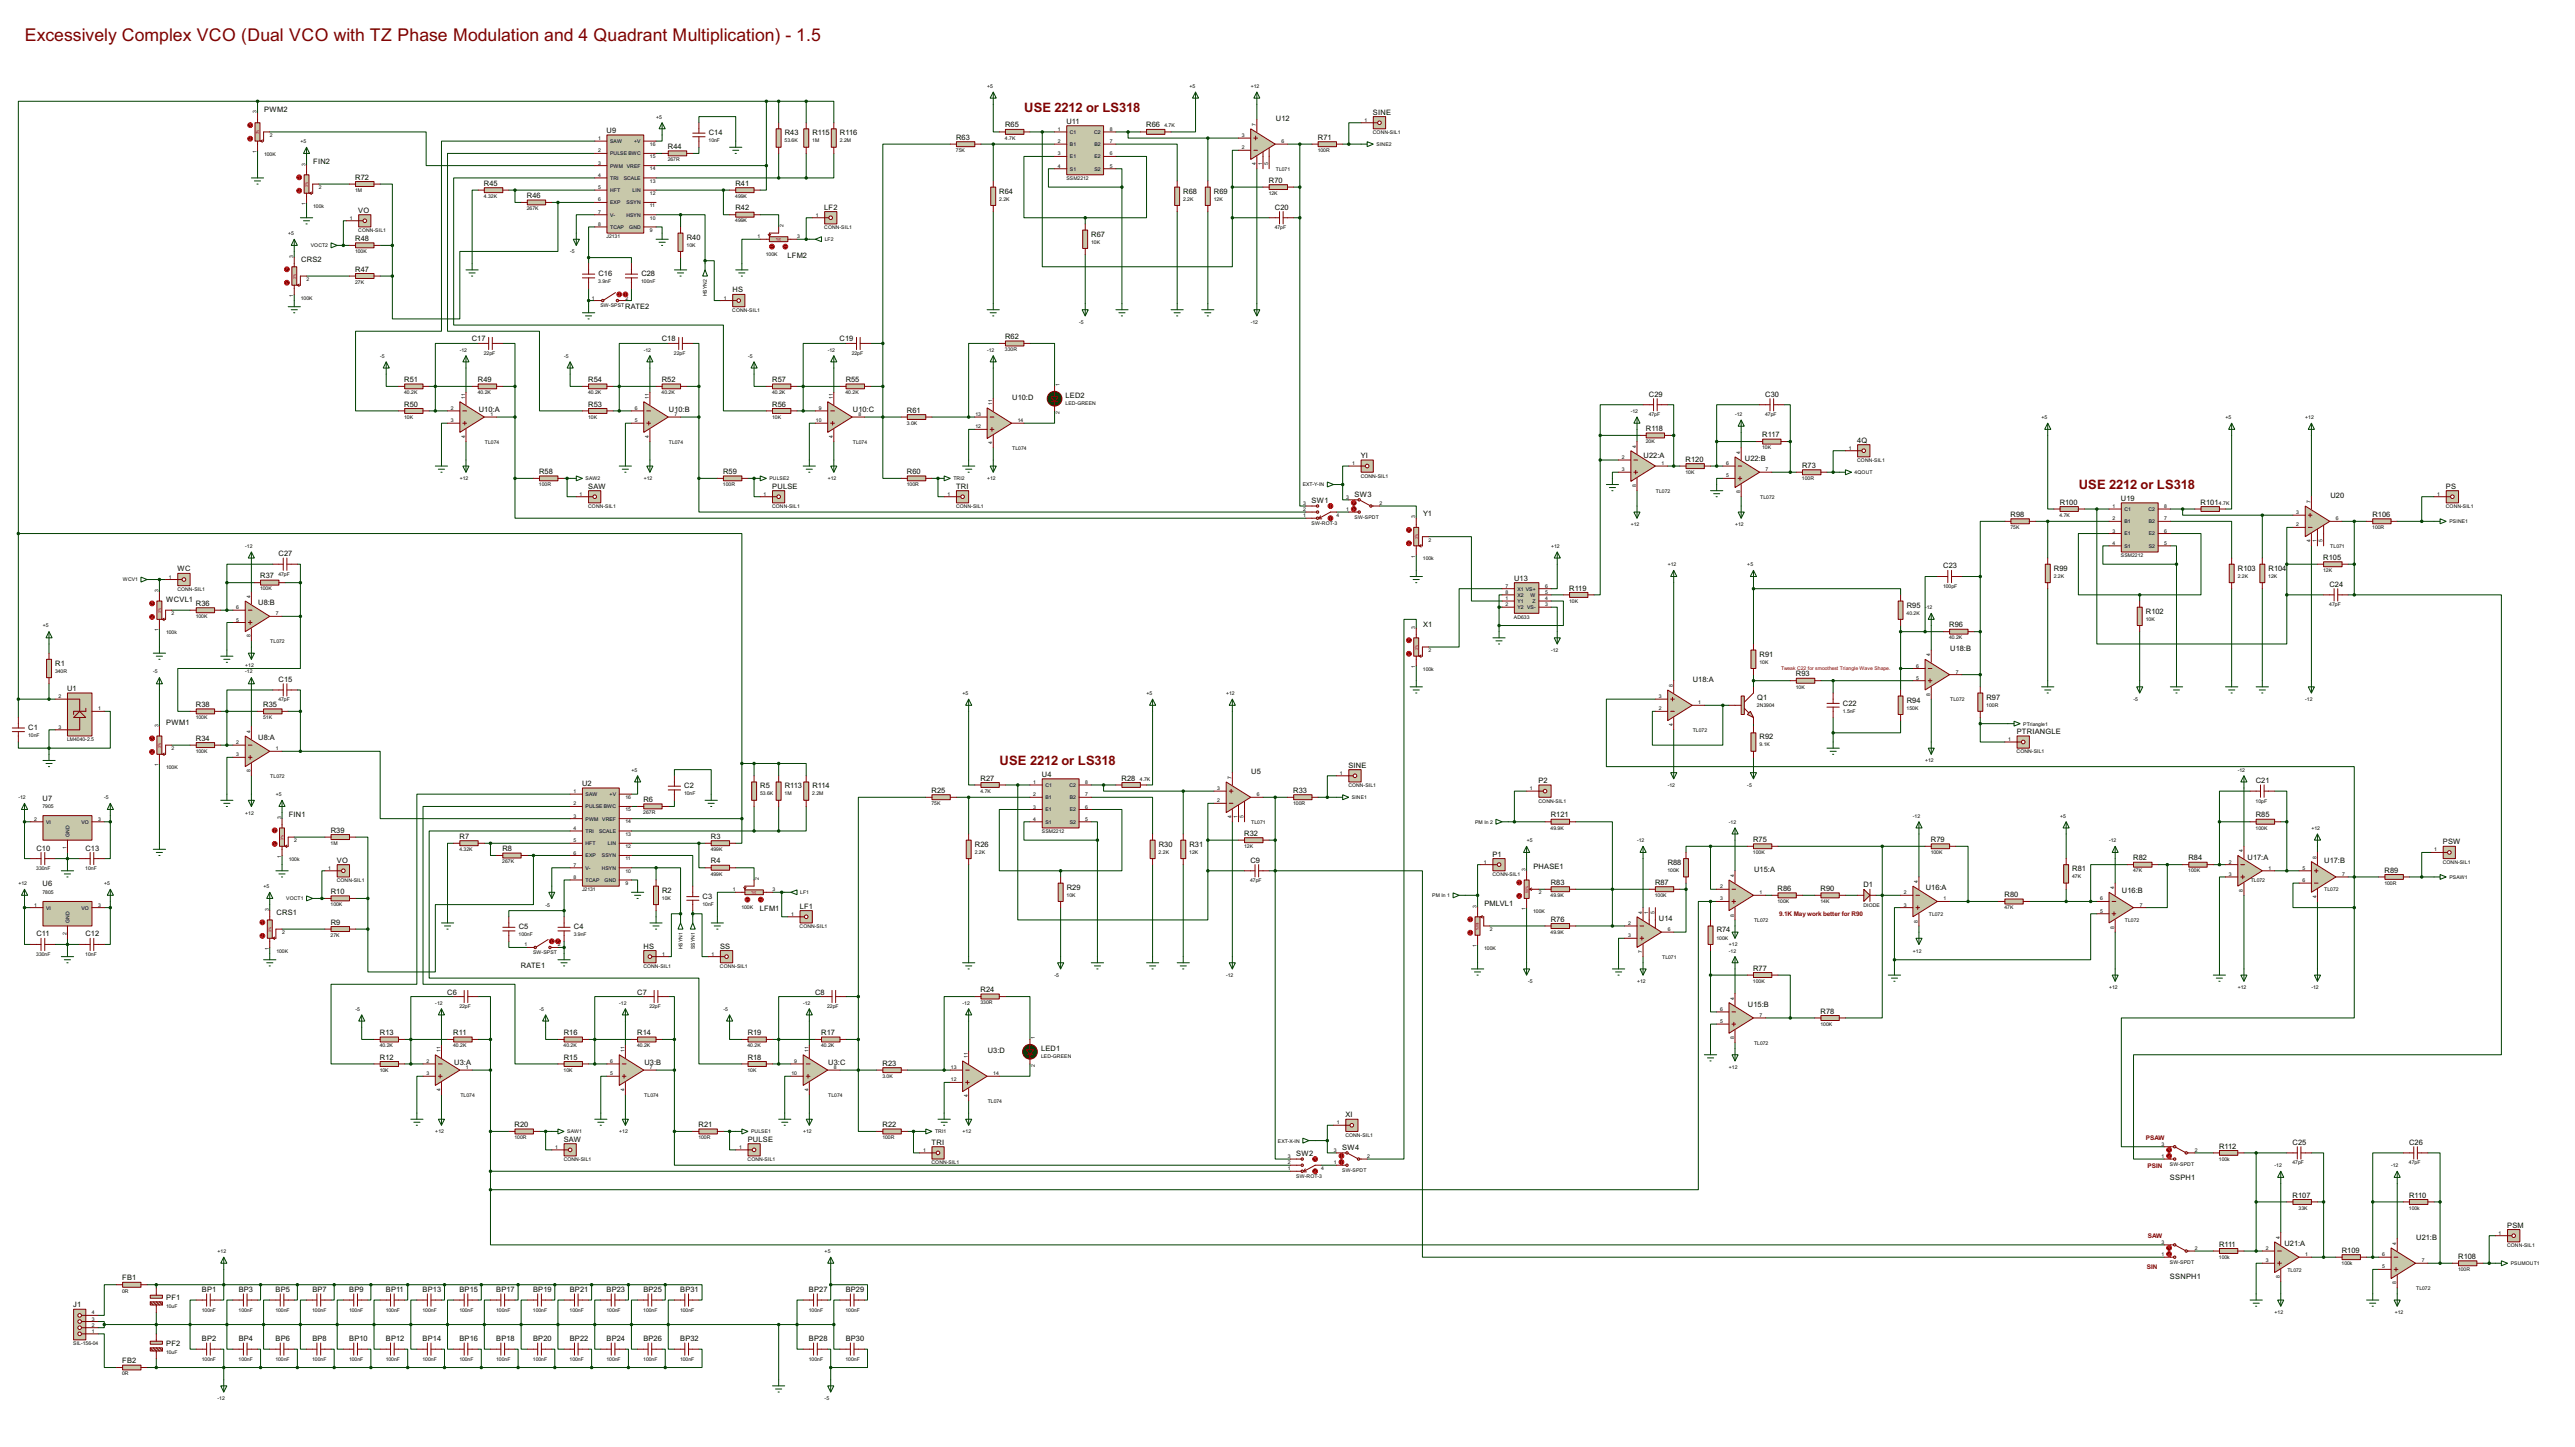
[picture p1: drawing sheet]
<svg xmlns="http://www.w3.org/2000/svg" width="1067mm" height="599mm" viewBox="0 0 1067 599" stroke-linecap="round" stroke-linejoin="round" font-family="sans-serif">
<defs><g id="words">
<text font-size="8.2" fill="#800000" x="10.3" y="16.9">Excessively Complex VCO (Dual VCO with TZ Phase Modulation and 4 Quadrant Multiplication) - 1.5</text>
<g font-size="6" fill="#800000">
<text x="424.3" y="46.4">USE 2212 or LS318</text>
<text x="861.2" y="202.6">USE 2212 or LS318</text>
<text x="414.1" y="316.9">USE 2212 or LS318</text>
</g>
<g font-size="3.5">
<text x="109.5" y="46.2">PWM2</text>
<text x="568.8" y="47.5">SINE</text>
<text x="416.4" y="52.8">R65</text>
<text x="441.8" y="51.3">U11</text>
<text x="474.9" y="52.8">R66</text>
<text x="528.6" y="50.1">U12</text>
<text x="251.3" y="55.1">U9</text>
<text x="293.6" y="56">C14</text>
<text x="325.1" y="56">R43</text>
<text x="336.6" y="56">R115</text>
<text x="348" y="56">R116</text>
<text x="396.1" y="57.9">R63</text>
<text x="546" y="57.9">R71</text>
<text x="276.7" y="61.7">R44</text>
<text x="129.8" y="67.8">FIN2</text>
<text x="147.2" y="74.4">R72</text>
<text x="200.5" y="76.9">R45</text>
<text x="304.7" y="76.9">R41</text>
<text x="525.7" y="75.7">R70</text>
<text x="218.3" y="82">R46</text>
<text x="414" y="80.2">R64</text>
<text x="490.2" y="80.2">R68</text>
<text x="502.9" y="80.2">R69</text>
<text x="148.5" y="88.2">VO</text>
<text x="304.7" y="87.1">R42</text>
<text x="341.5" y="86.8">LF2</text>
<text x="528.2" y="86.8">C20</text>
<text x="147.2" y="99.8">R48</text>
<text x="284.5" y="99.3">R40</text>
<text x="452.1" y="98">R67</text>
<text x="326.3" y="107">LFM2</text>
<text x="124.7" y="108.5">CRS2</text>
<text x="147.2" y="112.5">R47</text>
<text x="247.9" y="114.5">C16</text>
<text x="265.7" y="114.5">C28</text>
<text x="303.4" y="121.2">HS</text>
<text x="259" y="128">RATE2</text>
<text x="195.5" y="141.5">C17</text>
<text x="274.2" y="141.5">C18</text>
<text x="347.9" y="141.5">C19</text>
<text x="416.4" y="140.4">R62</text>
<text x="167.5" y="158.3">R51</text>
<text x="198" y="158.3">R49</text>
<text x="243.7" y="158.3">R54</text>
<text x="274.2" y="158.3">R52</text>
<text x="319.9" y="158.3">R57</text>
<text x="350.4" y="158.3">R55</text>
<text x="419.4" y="165.6">U10:D</text>
<text x="441.5" y="164.8">LED2</text>
<text x="683.1" y="164.4">C29</text>
<text x="731.4" y="164.4">C30</text>
<text x="167.5" y="168.4">R50</text>
<text x="198.4" y="170.7">U10:A</text>
<text x="243.7" y="168.4">R53</text>
<text x="277.1" y="170.7">U10:B</text>
<text x="319.9" y="168.4">R56</text>
<text x="353.3" y="170.7">U10:C</text>
<text x="375.8" y="171">R61</text>
<text x="681.9" y="178.5">R118</text>
<text x="730.1" y="181.1">R117</text>
<text x="769.4" y="183.4">4Q</text>
<text x="563.8" y="189.8">YI</text>
<text x="681" y="189.8">U22:A</text>
<text x="698.4" y="191.2">R120</text>
<text x="722.9" y="191">U22:B</text>
<text x="223.4" y="196.4">R58</text>
<text x="299.6" y="196.4">R59</text>
<text x="375.8" y="196.4">R60</text>
<text x="746.6" y="193.8">R73</text>
<text x="243.7" y="202.5">SAW</text>
<text x="319.9" y="202.5">PULSE</text>
<text x="396.1" y="202.5">TRI</text>
<text x="1013.3" y="202.5">PS</text>
<text x="543.4" y="208.2">SW1</text>
<text x="561.2" y="205.8">SW3</text>
<text x="853.3" y="209.1">R100</text>
<text x="878.7" y="207.5">U19</text>
<text x="911.7" y="209.1">R101</text>
<text x="965.5" y="206.3">U20</text>
<text x="589.6" y="213.8">Y1</text>
<text x="833" y="214.1">R98</text>
<text x="982.9" y="214.1">R106</text>
<text x="115.4" y="230.4">C27</text>
<text x="962.5" y="231.9">R105</text>
<text x="73.5" y="236.7">WC</text>
<text x="107.8" y="239.5">R37</text>
<text x="805.1" y="235.5">C23</text>
<text x="850.9" y="236.4">R99</text>
<text x="927.1" y="236.4">R103</text>
<text x="939.8" y="236.4">R104</text>
<text x="627.3" y="240.6">U13</text>
<text x="650.1" y="244.6">R119</text>
<text x="965.1" y="243.1">C24</text>
<text x="68.9" y="249.4">WCVL1</text>
<text x="81.2" y="251">R36</text>
<text x="107" y="250.7">U8:B</text>
<text x="790" y="251.7">R95</text>
<text x="889" y="254.2">R102</text>
<text x="589.6" y="259.6">X1</text>
<text x="807.6" y="259.9">R96</text>
<text x="808" y="269.8">U18:B</text>
<text x="22.9" y="275.8">R1</text>
<text x="729" y="272">R91</text>
<text x="744.1" y="280.2">R93</text>
<text x="27.8" y="286.3">U1</text>
<text x="115.4" y="282.5">C15</text>
<text x="701.3" y="282.5">U18:A</text>
<text x="81.2" y="292.9">R38</text>
<text x="109.1" y="292.9">R35</text>
<text x="728" y="289.8">Q1</text>
<text x="763.5" y="292.3">C22</text>
<text x="790" y="291">R94</text>
<text x="823" y="289.8">R97</text>
<text x="11.7" y="302.5">C1</text>
<text x="68.9" y="300.2">PWM1</text>
<text x="835.5" y="304.1">PTRIANGLE</text>
<text x="81.2" y="306.8">R34</text>
<text x="107" y="306.6">U8:A</text>
<text x="729" y="306.3">R92</text>
<text x="406.3" y="323.4">R27</text>
<text x="431.7" y="321.8">U4</text>
<text x="464.7" y="323.4">R28</text>
<text x="518.4" y="320.6">U5</text>
<text x="558.7" y="318">SINE</text>
<text x="241.2" y="325.6">U2</text>
<text x="283.5" y="326.6">C2</text>
<text x="315" y="326.6">R5</text>
<text x="325.1" y="326.6">R113</text>
<text x="336.6" y="326.6">R114</text>
<text x="386" y="328.4">R25</text>
<text x="535.8" y="328.4">R33</text>
<text x="637.4" y="324.4">P2</text>
<text x="934.6" y="324.4">C21</text>
<text x="17.7" y="331.7">U7</text>
<text x="266.6" y="332.2">R6</text>
<text x="119.7" y="338.3">FIN1</text>
<text x="642.5" y="338.6">R121</text>
<text x="934.6" y="338.6">R85</text>
<text x="137" y="344.9">R39</text>
<text x="190.4" y="347.5">R7</text>
<text x="294.5" y="347.5">R3</text>
<text x="515.5" y="346.2">R32</text>
<text x="15.1" y="352.3">C10</text>
<text x="35.4" y="352.3">C13</text>
<text x="208.2" y="352.6">R8</text>
<text x="403.9" y="350.7">R26</text>
<text x="480.1" y="350.7">R30</text>
<text x="492.8" y="350.7">R31</text>
<text x="726.3" y="348.8">R75</text>
<text x="800" y="348.8">R79</text>
<text x="1012.1" y="349.8">PSW</text>
<text x="139.6" y="357.4">VO</text>
<text x="294.5" y="357.6">R4</text>
<text x="518" y="357.4">C9</text>
<text x="618.4" y="354.9">P1</text>
<text x="635.3" y="359.9">PHASE1</text>
<text x="690.9" y="358.4">R88</text>
<text x="883.8" y="356.4">R82</text>
<text x="906.7" y="356.4">R84</text>
<text x="931.2" y="356.1">U17:A</text>
<text x="962.9" y="357.4">U17:B</text>
<text x="726.7" y="361.2">U15:A</text>
<text x="858.5" y="360.9">R81</text>
<text x="987.9" y="361.5">R89</text>
<text x="17.7" y="367.2">U6</text>
<text x="137" y="370.3">R10</text>
<text x="274.3" y="369.7">R2</text>
<text x="442" y="368.5">R29</text>
<text x="642.5" y="366.5">R83</text>
<text x="685.7" y="366.5">R87</text>
<text x="736.5" y="369">R86</text>
<text x="754.3" y="369">R90</text>
<text x="772" y="367.6">D1</text>
<text x="797.8" y="368.8">U16:A</text>
<text x="830.5" y="371.6">R80</text>
<text x="879.1" y="370.1">U16:B</text>
<text x="291.1" y="372.3">C3</text>
<text x="314.8" y="377.6">LFM1</text>
<text x="331.3" y="376.4">LF1</text>
<text x="615" y="375.2">PMLVL1</text>
<text x="114.6" y="379">CRS1</text>
<text x="137" y="383">R9</text>
<text x="642.5" y="381.7">R76</text>
<text x="687.3" y="381.5">U14</text>
<text x="15.1" y="387.9">C11</text>
<text x="35.4" y="387.9">C12</text>
<text x="214.9" y="385">C5</text>
<text x="237.8" y="385">C4</text>
<text x="711.2" y="386.3">R74</text>
<text x="266.6" y="393">HS</text>
<text x="298.3" y="393">SS</text>
<text x="215.8" y="401.1">RATE1</text>
<text x="726.3" y="402.1">R77</text>
<text x="185.3" y="412">C6</text>
<text x="264" y="412">C7</text>
<text x="337.7" y="412">C8</text>
<text x="406.3" y="411">R24</text>
<text x="724.2" y="417.1">U15:B</text>
<text x="754.3" y="419.9">R78</text>
<text x="157.4" y="428.8">R13</text>
<text x="187.8" y="428.8">R11</text>
<text x="233.6" y="428.8">R16</text>
<text x="264" y="428.8">R14</text>
<text x="309.8" y="428.8">R19</text>
<text x="340.2" y="428.8">R17</text>
<text x="409.2" y="436.1">U3:D</text>
<text x="431.3" y="435.3">LED1</text>
<text x="157.4" y="438.9">R12</text>
<text x="188.2" y="441.2">U3:A</text>
<text x="233.6" y="438.9">R15</text>
<text x="267" y="441.2">U3:B</text>
<text x="309.8" y="438.9">R18</text>
<text x="343.2" y="441.2">U3:C</text>
<text x="365.6" y="441.5">R23</text>
<text x="213.2" y="466.9">R20</text>
<text x="289.4" y="466.9">R21</text>
<text x="365.6" y="466.9">R22</text>
<text x="557.4" y="462.8">XI</text>
<text x="233.6" y="473">SAW</text>
<text x="309.8" y="473">PULSE</text>
<text x="386" y="474.2">TRI</text>
<text x="537.1" y="478.8">SW2</text>
<text x="556.1" y="476.3">SW4</text>
<text x="919.4" y="475.8">R112</text>
<text x="949.8" y="474.2">C25</text>
<text x="998.1" y="474.2">C26</text>
<text x="899" y="489">SSPH1</text>
<text x="949.8" y="496.1">R107</text>
<text x="998.1" y="496.1">R110</text>
<text x="1038.7" y="508.5">PSM</text>
<text x="1001" y="513.6">U21:B</text>
<text x="919.4" y="516.4">R111</text>
<text x="946.4" y="516.1">U21:A</text>
<text x="970.2" y="518.9">R109</text>
<text x="1018.4" y="521.5">R108</text>
<text x="50.7" y="530.4">FB1</text>
<text x="899" y="529.6">SSNPH1</text>
<text x="68.9" y="538.7">PF1</text>
<text x="83.7" y="535.2">BP1</text>
<text x="98.9" y="535.2">BP3</text>
<text x="114.2" y="535.2">BP5</text>
<text x="129.4" y="535.2">BP7</text>
<text x="144.7" y="535.2">BP9</text>
<text x="159.9" y="535.2">BP11</text>
<text x="175.1" y="535.2">BP13</text>
<text x="190.4" y="535.2">BP15</text>
<text x="205.6" y="535.2">BP17</text>
<text x="220.9" y="535.2">BP19</text>
<text x="236.1" y="535.2">BP21</text>
<text x="251.3" y="535.2">BP23</text>
<text x="266.6" y="535.2">BP25</text>
<text x="281.8" y="535.2">BP31</text>
<text x="335.2" y="535.2">BP27</text>
<text x="350.4" y="535.2">BP29</text>
<text x="30.4" y="541.5">J1</text>
<text x="68.9" y="557.7">PF2</text>
<text x="83.7" y="555.5">BP2</text>
<text x="98.9" y="555.5">BP4</text>
<text x="114.2" y="555.5">BP6</text>
<text x="129.4" y="555.5">BP8</text>
<text x="144.7" y="555.5">BP10</text>
<text x="159.9" y="555.5">BP12</text>
<text x="175.1" y="555.5">BP14</text>
<text x="190.4" y="555.5">BP16</text>
<text x="205.6" y="555.5">BP18</text>
<text x="220.9" y="555.5">BP20</text>
<text x="236.1" y="555.5">BP22</text>
<text x="251.3" y="555.5">BP24</text>
<text x="266.6" y="555.5">BP26</text>
<text x="281.8" y="555.5">BP32</text>
<text x="335.2" y="555.5">BP28</text>
<text x="350.4" y="555.5">BP30</text>
<text x="50.7" y="564.7">FB2</text>
</g>
<g font-size="3" fill="#800000">
<text x="737.1" y="379.5">9.1K May work better for R90</text>
<text x="889" y="472.2">PSAW</text>
<text x="889.7" y="483.7">PSIN</text>
<text x="889.9" y="512.9">SAW</text>
<text x="889.4" y="525.6">SIN</text>
</g>
<g font-size="2.4">
<text x="409" y="36.4">+5</text>
<text x="492.8" y="36.4">+5</text>
<text x="518.2" y="36.4">+12</text>
<text x="106.3" y="47" transform="rotate(-90 106.3 47)">3</text>
<text x="271.8" y="49.1">+5</text>
<text x="482.4" y="52.8">4.7K</text>
<text x="520.3" y="52.1" transform="rotate(-90 520.3 52.1)">7</text>
<text x="565.3" y="50.4">1</text>
<text x="111.8" y="56.6">2</text>
<text x="124.5" y="59.3">+5</text>
<text x="247.8" y="58">1</text>
<text x="252.8" y="59.3">SAW</text>
<text x="262.8" y="59.3">+V</text>
<text x="293.6" y="59">10nF</text>
<text x="325.1" y="59">53.6K</text>
<text x="336.5" y="59">1M</text>
<text x="348" y="59">2.2M</text>
<text x="416.4" y="57.9">4.7K</text>
<text x="438.3" y="54.3">1</text>
<text x="438.3" y="59.3">2</text>
<text x="443.3" y="55.5">C1</text>
<text x="453.3" y="55.5">C2</text>
<text x="459.8" y="54.3">8</text>
<text x="459.8" y="59.3">7</text>
<text x="514.5" y="56.8">3</text>
<text x="530.9" y="59.3">6</text>
<text x="568.8" y="55.6">CONN-SIL1</text>
<text x="106.3" y="63.4" transform="rotate(-90 106.3 63.4)">1</text>
<text x="109.4" y="64.4">100K</text>
<text x="247.8" y="63.2">2</text>
<text x="252.8" y="64.3">PULSE BWC</text>
<text x="269.3" y="60.5">16</text>
<text x="269.3" y="65.6">15</text>
<text x="396.1" y="62.9">75K</text>
<text x="438.3" y="64.4">3</text>
<text x="443.3" y="60.5">B1</text>
<text x="443.3" y="65.6">E1</text>
<text x="453.4" y="60.5">B2</text>
<text x="453.4" y="65.6">E2</text>
<text x="459.8" y="64.4">6</text>
<text x="514.5" y="61.9">2</text>
<text x="545.9" y="62.9">100R</text>
<text x="570.3" y="60.5">SINE2</text>
<text x="126.6" y="68.6" transform="rotate(-90 126.6 68.6)">3</text>
<text x="247.8" y="68.2">3</text>
<text x="252.8" y="69.4">PWM VREF</text>
<text x="269.3" y="70.6">14</text>
<text x="276.7" y="66.8">267R</text>
<text x="438.3" y="69.5">4</text>
<text x="443.3" y="70.7">S1</text>
<text x="453.4" y="70.7">S2</text>
<text x="459.8" y="69.5">5</text>
<text x="520.3" y="68.5" transform="rotate(-90 520.3 68.5)">4</text>
<text x="522.8" y="68.5" transform="rotate(-90 522.8 68.5)">1</text>
<text x="525.4" y="68.5" transform="rotate(-90 525.4 68.5)">5</text>
<text x="528.5" y="70.8">TL071</text>
<text x="247.8" y="73.3">4</text>
<text x="252.8" y="74.5">TRI</text>
<text x="258.4" y="74.5">SCALE</text>
<text x="269.3" y="75.7">13</text>
<text x="441.8" y="74.6">SSM2212</text>
<text x="132.1" y="78.3">2</text>
<text x="147.1" y="79.5">1M</text>
<text x="200.5" y="82">4.32K</text>
<text x="247.8" y="78.3">5</text>
<text x="247.8" y="83.4">6</text>
<text x="252.8" y="79.6">HFT</text>
<text x="262.1" y="79.6">LIN</text>
<text x="269.3" y="80.8">12</text>
<text x="304.6" y="82">499K</text>
<text x="414" y="83.1">2.2K</text>
<text x="490.2" y="83.1">2.2K</text>
<text x="502.9" y="83.1">12K</text>
<text x="525.6" y="80.7">12K</text>
<text x="126.6" y="85" transform="rotate(-90 126.6 85)">1</text>
<text x="129.8" y="86.1">100k</text>
<text x="218.3" y="87">267K</text>
<text x="247.8" y="88.6">7</text>
<text x="252.8" y="84.7">EXP</text>
<text x="252.8" y="89.7">V-</text>
<text x="259.5" y="89.7">HSYN</text>
<text x="259.6" y="84.7">SSYN</text>
<text x="269.3" y="85.9">11</text>
<text x="338" y="89.8">1</text>
<text x="144.9" y="91">1</text>
<text x="247.8" y="93.6">8</text>
<text x="252.8" y="94.8">TCAP</text>
<text x="260.7" y="94.8">GND</text>
<text x="269.3" y="91">10</text>
<text x="269.3" y="96">9</text>
<text x="304.6" y="92.2">499K</text>
<text x="324.6" y="94" transform="rotate(-90 324.6 94)">2</text>
<text x="341.5" y="95">CONN-SIL1</text>
<text x="528.1" y="95">47pF</text>
<text x="119.4" y="97.4">+5</text>
<text x="148.4" y="96.2">CONN-SIL1</text>
<text x="251.3" y="98.8">J2131</text>
<text x="313.8" y="98.7">1</text>
<text x="330.2" y="98.7">3</text>
<text x="341.7" y="99.9">LF2</text>
<text x="452.1" y="100.9">10K</text>
<text x="121.5" y="106.7" transform="rotate(-90 121.5 106.7)">3</text>
<text x="128.7" y="102.4">VOCT2</text>
<text x="147.1" y="104.9">100K</text>
<text x="236.2" y="105">-5</text>
<text x="284.5" y="102.2">10K</text>
<text x="317.3" y="106.1">100K</text>
<text x="127" y="116.4">2</text>
<text x="147.1" y="117.6">27K</text>
<text x="247.9" y="117.4">3.9nF</text>
<text x="265.7" y="117.4">100nF</text>
<text x="121.5" y="123.1" transform="rotate(-90 121.5 123.1)">1</text>
<text x="124.7" y="124.2">100K</text>
<text x="245.3" y="124.1">1</text>
<text x="259.1" y="124.1">2</text>
<text x="292.9" y="122.7" transform="rotate(-90 292.9 122.7)">HSYN2</text>
<text x="299.9" y="124.1">1</text>
<text x="248.7" y="127.2">SW-SPST</text>
<text x="303.4" y="129.2">CONN-SIL1</text>
<text x="447.1" y="134.2">-5</text>
<text x="518.2" y="134.2">-12</text>
<text x="157.5" y="148.2">-5</text>
<text x="190.5" y="145.6">-12</text>
<text x="200.5" y="147">22pF</text>
<text x="233.7" y="148.2">-5</text>
<text x="266.7" y="145.6">-12</text>
<text x="279.2" y="147">22pF</text>
<text x="309.9" y="148.2">-5</text>
<text x="342.9" y="145.6">-12</text>
<text x="352.9" y="147">22pF</text>
<text x="409" y="145.6">-12</text>
<text x="416.4" y="145.5">330R</text>
<text x="438.9" y="160.1" transform="rotate(-90 438.9 160.1)">1</text>
<text x="167.5" y="163.2">40.2K</text>
<text x="192.6" y="165.1" transform="rotate(-90 192.6 165.1)">11</text>
<text x="197.9" y="163.2">40.2K</text>
<text x="243.7" y="163.2">40.2K</text>
<text x="268.8" y="165.2" transform="rotate(-90 268.8 165.2)">11</text>
<text x="274.1" y="163.2">40.2K</text>
<text x="319.9" y="163.2">40.2K</text>
<text x="345.1" y="165.2" transform="rotate(-90 345.1 165.2)">11</text>
<text x="350.3" y="163.2">40.2K</text>
<text x="411.1" y="167.7" transform="rotate(-90 411.1 167.7)">11</text>
<text x="441.4" y="167.7">LED-GREEN</text>
<text x="167.5" y="173.5">10K</text>
<text x="186.8" y="169.8">2</text>
<text x="203.2" y="172.4">1</text>
<text x="243.7" y="173.5">10K</text>
<text x="263" y="169.8">6</text>
<text x="279.4" y="172.4">7</text>
<text x="319.9" y="173.5">10K</text>
<text x="339.2" y="169.8">9</text>
<text x="355.6" y="172.4">8</text>
<text x="404.1" y="172.4">13</text>
<text x="438.9" y="171.4" transform="rotate(-90 438.9 171.4)">2</text>
<text x="675.7" y="171">-12</text>
<text x="683.1" y="172.4">47pF</text>
<text x="718.8" y="172.3">-12</text>
<text x="731.3" y="172.4">47pF</text>
<text x="845.8" y="173.6">+5</text>
<text x="922" y="173.6">+5</text>
<text x="955.1" y="173.6">+12</text>
<text x="186.8" y="174.9">3</text>
<text x="263" y="174.9">5</text>
<text x="338.1" y="174.9">10</text>
<text x="375.7" y="175.9">3.0K</text>
<text x="404.1" y="177.5">12</text>
<text x="421.7" y="174.9">14</text>
<text x="192.7" y="181.5" transform="rotate(-90 192.7 181.5)">4</text>
<text x="200.9" y="183.9">TL074</text>
<text x="268.9" y="181.5" transform="rotate(-90 268.9 181.5)">4</text>
<text x="277.1" y="183.9">TL074</text>
<text x="345.1" y="181.5" transform="rotate(-90 345.1 181.5)">4</text>
<text x="353.3" y="183.9">TL074</text>
<text x="411.1" y="184.1" transform="rotate(-90 411.1 184.1)">4</text>
<text x="677.8" y="185.5" transform="rotate(-90 677.8 185.5)">4</text>
<text x="681.8" y="183.6">20K</text>
<text x="419.3" y="186.4">TL074</text>
<text x="672" y="190.1">2</text>
<text x="721" y="188" transform="rotate(-90 721 188)">4</text>
<text x="730.1" y="186.2">10K</text>
<text x="766" y="186.3">1</text>
<text x="769.4" y="191.4">CONN-SIL1</text>
<text x="560.2" y="192.6">1</text>
<text x="563.7" y="197.8">CONN-SIL1</text>
<text x="672" y="195.2">3</text>
<text x="688.4" y="192.6">1</text>
<text x="698.3" y="196.3">10K</text>
<text x="715.2" y="197.8">5</text>
<text x="715.2" y="192.6">6</text>
<text x="731.5" y="195.2">7</text>
<text x="768.3" y="196.4">4QOUT</text>
<text x="190.5" y="199">+12</text>
<text x="223.3" y="201.3">100R</text>
<text x="242.6" y="199">SAW2</text>
<text x="266.7" y="199">+12</text>
<text x="299.5" y="201.3">100R</text>
<text x="318.8" y="199">PULSE2</text>
<text x="342.9" y="199">+12</text>
<text x="375.7" y="201.3">100R</text>
<text x="395" y="199">TRI2</text>
<text x="409" y="199">+12</text>
<text x="539.7" y="201.5">EXT-Y-IN</text>
<text x="677.8" y="201.8" transform="rotate(-90 677.8 201.8)">8</text>
<text x="746.6" y="198.9">100R</text>
<text x="240.2" y="205.3">1</text>
<text x="316.4" y="205.3">1</text>
<text x="392.6" y="205.3">1</text>
<text x="539.9" y="209.2">3</text>
<text x="557.7" y="206.7">3</text>
<text x="571.5" y="209.2">2</text>
<text x="686" y="204.1">TL072</text>
<text x="721" y="204.4" transform="rotate(-90 721 204.4)">8</text>
<text x="729.2" y="206.7">TL072</text>
<text x="919.3" y="209">4.7K</text>
<text x="957.2" y="208.3" transform="rotate(-90 957.2 208.3)">7</text>
<text x="1009.8" y="205.3">1</text>
<text x="243.7" y="210.5">CONN-SIL1</text>
<text x="319.9" y="210.5">CONN-SIL1</text>
<text x="396.1" y="210.5">CONN-SIL1</text>
<text x="539.9" y="211.7">2</text>
<text x="539.9" y="214.3">1</text>
<text x="553.7" y="214.1">4</text>
<text x="557.7" y="211.7">1</text>
<text x="561.2" y="214.9">SW-SPDT</text>
<text x="586.3" y="214.6" transform="rotate(-90 586.3 214.6)">3</text>
<text x="853.3" y="214">4.7K</text>
<text x="875.2" y="210.5">1</text>
<text x="875.2" y="215.5">2</text>
<text x="880.1" y="211.7">C1</text>
<text x="890.1" y="211.7">C2</text>
<text x="896.6" y="210.5">8</text>
<text x="896.6" y="215.5">7</text>
<text x="951.4" y="213">3</text>
<text x="967.8" y="215.5">6</text>
<text x="1013.3" y="210.5">CONN-SIL1</text>
<text x="543.4" y="217.4">SW-ROT-3</text>
<text x="675.7" y="218">+12</text>
<text x="718.8" y="218">+12</text>
<text x="832.9" y="219.2">75K</text>
<text x="875.2" y="220.6">3</text>
<text x="880.1" y="216.7">B1</text>
<text x="880.1" y="221.8">E1</text>
<text x="890.2" y="216.7">B2</text>
<text x="890.2" y="221.8">E2</text>
<text x="896.6" y="220.6">6</text>
<text x="951.4" y="218">2</text>
<text x="982.8" y="219.2">100R</text>
<text x="1014.8" y="216.7">PSINE1</text>
<text x="101.6" y="226.9">-12</text>
<text x="591.8" y="224.3">2</text>
<text x="642.6" y="226.9">+12</text>
<text x="875.2" y="225.7">4</text>
<text x="880.1" y="226.9">S1</text>
<text x="890.2" y="226.9">S2</text>
<text x="896.6" y="225.7">5</text>
<text x="957.2" y="224.7" transform="rotate(-90 957.2 224.7)">4</text>
<text x="959.7" y="224.7" transform="rotate(-90 959.7 224.7)">1</text>
<text x="962.3" y="224.7" transform="rotate(-90 962.3 224.7)">5</text>
<text x="965.4" y="227">TL071</text>
<text x="586.3" y="231.1" transform="rotate(-90 586.3 231.1)">1</text>
<text x="589.5" y="232.1">100k</text>
<text x="878.7" y="230.8">SSM2212</text>
<text x="70" y="239.7">1</text>
<text x="115.4" y="238.5">47pF</text>
<text x="690.9" y="234.5">+12</text>
<text x="723.9" y="234.5">+5</text>
<text x="850.9" y="239.3">2.2K</text>
<text x="927.1" y="239.3">2.2K</text>
<text x="939.8" y="239.3">12K</text>
<text x="962.5" y="237">12K</text>
<text x="50.9" y="240.9">WCV1</text>
<text x="65.6" y="245.2" transform="rotate(-90 65.6 245.2)">3</text>
<text x="73.5" y="244.8">CONN-SIL1</text>
<text x="107.8" y="244.6">100K</text>
<text x="623.7" y="243.5">7</text>
<text x="628.7" y="244.7">X1 VS+</text>
<text x="640.1" y="243.5">6</text>
<text x="805" y="243.6">100pF</text>
<text x="103.8" y="247.7" transform="rotate(-90 103.8 247.7)">4</text>
<text x="623.7" y="246">8</text>
<text x="623.7" y="248.6">1</text>
<text x="623.7" y="251.1">2</text>
<text x="628.7" y="247.2">X2</text>
<text x="628.7" y="249.8">Y1</text>
<text x="634.1" y="247.2">W</text>
<text x="634.9" y="249.8">Z</text>
<text x="640.1" y="246">5</text>
<text x="640.1" y="248.6">4</text>
<text x="640.1" y="251.1">3</text>
<text x="650.1" y="249.7">10K</text>
<text x="965" y="251.2">47pF</text>
<text x="71.1" y="254.8">2</text>
<text x="81.1" y="256">100K</text>
<text x="97.9" y="257.5">5</text>
<text x="97.9" y="252.4">6</text>
<text x="114.3" y="254.9">7</text>
<text x="627.2" y="256.3">AD633</text>
<text x="628.7" y="252.3">Y2 VS-</text>
<text x="789.9" y="254.6">40.2K</text>
<text x="797.6" y="252.3">-</text>
<text x="798.3" y="252.3">12</text>
<text x="889" y="257.1">10K</text>
<text x="17.8" y="259.9">+5</text>
<text x="65.6" y="261.6" transform="rotate(-90 65.6 261.6)">1</text>
<text x="68.8" y="262.6">100k</text>
<text x="586.4" y="260.4" transform="rotate(-90 586.4 260.4)">3</text>
<text x="103.7" y="264.1" transform="rotate(-90 103.7 264.1)">8</text>
<text x="112" y="266.4">TL072</text>
<text x="807.5" y="264.9">40.2K</text>
<text x="591.8" y="270">2</text>
<text x="642.6" y="270.1">-12</text>
<text x="728.9" y="274.9">10K</text>
<text x="799.7" y="271.8" transform="rotate(-90 799.7 271.8)">4</text>
<text x="22.8" y="278.7">340R</text>
<text x="63.5" y="279">-5</text>
<text x="101.6" y="279">-12</text>
<text x="101.6" y="276.4">+12</text>
<text x="586.3" y="276.7" transform="rotate(-90 586.3 276.7)">1</text>
<text x="589.5" y="277.8">100k</text>
<text x="793.9" y="281.6">5</text>
<text x="793.9" y="276.5">6</text>
<text x="810.3" y="279.1">7</text>
<text x="398.8" y="287.9">+5</text>
<text x="475" y="287.9">+5</text>
<text x="508" y="287.9">+12</text>
<text x="693" y="284.5" transform="rotate(-90 693 284.5)">8</text>
<text x="744" y="285.2">10K</text>
<text x="24.3" y="289.2">2</text>
<text x="115.4" y="290.5">47pF</text>
<text x="687.2" y="289.2">3</text>
<text x="703.6" y="291.8">1</text>
<text x="727.9" y="292.7">2N3904</text>
<text x="789.9" y="294">150K</text>
<text x="799.7" y="288.2" transform="rotate(-90 799.7 288.2)">8</text>
<text x="807.9" y="290.5">TL072</text>
<text x="822.9" y="292.7">100R</text>
<text x="883.9" y="290.4">-5</text>
<text x="955.1" y="290.4">-12</text>
<text x="40.7" y="294.3">1</text>
<text x="81.1" y="297.9">100K</text>
<text x="109" y="297.9">51K</text>
<text x="687.2" y="294.3">2</text>
<text x="763.5" y="295.2">1.5nF</text>
<text x="11.7" y="305.4">10nF</text>
<text x="24.3" y="301.9">3</text>
<text x="65.6" y="301" transform="rotate(-90 65.6 301)">3</text>
<text x="103.7" y="303.6" transform="rotate(-90 103.7 303.6)">4</text>
<text x="693" y="300.9" transform="rotate(-90 693 300.9)">4</text>
<text x="701.3" y="303.2">TL072</text>
<text x="838.2" y="300.6">PTriangle1</text>
<text x="27.8" y="307.1">LM4040-2.5</text>
<text x="71.1" y="310.7">2</text>
<text x="81.1" y="311.9">100K</text>
<text x="97.9" y="308.3">2</text>
<text x="114.3" y="310.8">1</text>
<text x="728.9" y="309.2">9.1K</text>
<text x="832" y="307">1</text>
<text x="65.6" y="317.4" transform="rotate(-90 65.6 317.4)">1</text>
<text x="97.9" y="313.3">3</text>
<text x="797.6" y="315.8">+12</text>
<text x="835.5" y="312.1">CONN-SIL1</text>
<text x="68.8" y="318.5">100K</text>
<text x="103.8" y="320" transform="rotate(-90 103.8 320)">8</text>
<text x="112" y="322.3">TL072</text>
<text x="261.6" y="319.6">+5</text>
<text x="472.3" y="323.3">4.7K</text>
<text x="510.1" y="322.6" transform="rotate(-90 510.1 322.6)">7</text>
<text x="555.1" y="321">1</text>
<text x="927.1" y="319.6">-12</text>
<text x="114.3" y="329.8">+5</text>
<text x="237.6" y="328.6">1</text>
<text x="242.6" y="329.8">SAW</text>
<text x="252.6" y="329.8">+V</text>
<text x="283.4" y="329.5">10nF</text>
<text x="314.9" y="329.5">53.6K</text>
<text x="325.1" y="329.5">1M</text>
<text x="336.5" y="329.5">2.2M</text>
<text x="406.2" y="328.4">4.7K</text>
<text x="428.1" y="324.8">1</text>
<text x="428.1" y="329.9">2</text>
<text x="433.1" y="326">C1</text>
<text x="443.1" y="326">C2</text>
<text x="449.6" y="324.8">8</text>
<text x="449.6" y="329.9">7</text>
<text x="504.3" y="327.3">3</text>
<text x="520.7" y="329.9">6</text>
<text x="558.6" y="326.1">CONN-SIL1</text>
<text x="633.9" y="327.3">1</text>
<text x="690.9" y="326">-12</text>
<text x="723.9" y="326">-5</text>
<text x="7.6" y="331.1">-12</text>
<text x="17.6" y="334.6">7905</text>
<text x="43.2" y="331.1">-5</text>
<text x="237.6" y="333.7">2</text>
<text x="242.6" y="334.9">PULSE BWC</text>
<text x="259.1" y="331">16</text>
<text x="385.9" y="333.5">75K</text>
<text x="428.1" y="334.9">3</text>
<text x="433.1" y="331.1">B1</text>
<text x="443.2" y="331.1">B2</text>
<text x="449.6" y="334.9">6</text>
<text x="504.3" y="332.4">2</text>
<text x="535.8" y="333.5">100R</text>
<text x="560.1" y="331.1">SINE1</text>
<text x="637.4" y="332.5">CONN-SIL1</text>
<text x="934.5" y="332.5">10pF</text>
<text x="14.1" y="340">2</text>
<text x="19.1" y="341.2">VI</text>
<text x="33.7" y="341.2">VO</text>
<text x="40.7" y="340">3</text>
<text x="101.6" y="337.4">+12</text>
<text x="116.4" y="339.1" transform="rotate(-90 116.4 339.1)">3</text>
<text x="237.6" y="338.7">3</text>
<text x="242.6" y="339.9">PWM VREF</text>
<text x="259.1" y="336.1">15</text>
<text x="259.1" y="341.1">14</text>
<text x="266.5" y="337.3">267R</text>
<text x="428.1" y="340">4</text>
<text x="433.1" y="336.1">E1</text>
<text x="433.1" y="341.2">S1</text>
<text x="443.2" y="336.1">E2</text>
<text x="443.2" y="341.2">S2</text>
<text x="449.6" y="340">5</text>
<text x="510.2" y="339" transform="rotate(-90 510.2 339)">4</text>
<text x="512.7" y="339" transform="rotate(-90 512.7 339)">1</text>
<text x="515.2" y="339" transform="rotate(-90 515.2 339)">5</text>
<text x="518.4" y="341.3">TL071</text>
<text x="611.1" y="341.2">PM In 2</text>
<text x="716.3" y="341.2">-12</text>
<text x="792.5" y="338.7">-12</text>
<text x="853.5" y="338.7">+5</text>
<text x="28.8" y="346.7" transform="rotate(-90 28.8 346.7)">GND</text>
<text x="237.6" y="343.8">4</text>
<text x="242.6" y="345">TRI</text>
<text x="248.2" y="345">SCALE</text>
<text x="259.1" y="346.2">13</text>
<text x="431.6" y="345.2">SSM2212</text>
<text x="642.4" y="343.6">49.9K</text>
<text x="934.5" y="343.6">100K</text>
<text x="957.6" y="343.8">+12</text>
<text x="27.5" y="351.7" transform="rotate(-90 27.5 351.7)">1</text>
<text x="121.9" y="348.8">2</text>
<text x="137" y="350">1M</text>
<text x="190.3" y="352.5">4.32K</text>
<text x="237.6" y="348.9">5</text>
<text x="237.6" y="354">6</text>
<text x="242.6" y="350.1">HFT</text>
<text x="251.9" y="350.1">LIN</text>
<text x="259.1" y="351.3">12</text>
<text x="294.5" y="352.5">499K</text>
<text x="403.8" y="353.6">2.2K</text>
<text x="480" y="353.6">2.2K</text>
<text x="492.7" y="353.6">12K</text>
<text x="515.4" y="351.3">12K</text>
<text x="632.6" y="348.8">+5</text>
<text x="678.2" y="348.8">-12</text>
<text x="726.3" y="353.8">100K</text>
<text x="799.9" y="353.8">100K</text>
<text x="873.8" y="348.8">-12</text>
<text x="929.3" y="353.1" transform="rotate(-90 929.3 353.1)">4</text>
<text x="1008.5" y="352.7">1</text>
<text x="116.5" y="355.5" transform="rotate(-90 116.5 355.5)">1</text>
<text x="119.6" y="356.6">100k</text>
<text x="208.1" y="357.6">267K</text>
<text x="237.6" y="359.1">7</text>
<text x="242.6" y="355.2">EXP</text>
<text x="249.4" y="355.2">SSYN</text>
<text x="259.1" y="356.4">11</text>
<text x="614.8" y="357.8">1</text>
<text x="923.4" y="357.8">2</text>
<text x="959.7" y="355.6" transform="rotate(-90 959.7 355.6)">8</text>
<text x="1012" y="357.9">CONN-SIL1</text>
<text x="15.1" y="360.4">330nF</text>
<text x="35.4" y="360.4">10nF</text>
<text x="136" y="360.3">1</text>
<text x="139.5" y="365.5">CONN-SIL1</text>
<text x="237.6" y="364.1">8</text>
<text x="242.6" y="360.3">V-</text>
<text x="242.6" y="365.3">TCAP</text>
<text x="249.3" y="360.3">HSYN</text>
<text x="250.5" y="365.3">GND</text>
<text x="259.1" y="361.5">10</text>
<text x="294.5" y="362.7">499K</text>
<text x="314.4" y="364.5" transform="rotate(-90 314.4 364.5)">2</text>
<text x="518" y="365.5">47pF</text>
<text x="618.3" y="362.9">CONN-SIL1</text>
<text x="632.1" y="360.7" transform="rotate(-90 632.1 360.7)">3</text>
<text x="690.9" y="361.2">100K</text>
<text x="718.4" y="363.3" transform="rotate(-90 718.4 363.3)">4</text>
<text x="794.6" y="365.8" transform="rotate(-90 794.6 365.8)">4</text>
<text x="858.5" y="363.8">47K</text>
<text x="883.7" y="361.4">47K</text>
<text x="906.6" y="361.4">100K</text>
<text x="923.4" y="362.9">3</text>
<text x="932.4" y="365.5">TL072</text>
<text x="939.8" y="360.3">1</text>
<text x="953.9" y="360.3">5</text>
<text x="953.9" y="365.4">6</text>
<text x="970.3" y="362.9">7</text>
<text x="1014.8" y="364.1">PSAW1</text>
<text x="7.6" y="366.6">+12</text>
<text x="17.6" y="370.2">7805</text>
<text x="43.2" y="366.6">+5</text>
<text x="109.2" y="367.9">+5</text>
<text x="241.1" y="369.3">J2131</text>
<text x="259.1" y="366.5">9</text>
<text x="303.7" y="369.2">1</text>
<text x="320.1" y="369.2">3</text>
<text x="331.5" y="370.4">LF1</text>
<text x="441.9" y="371.4">10K</text>
<text x="593.3" y="371.7">PM In 1</text>
<text x="637.6" y="370.4">2</text>
<text x="642.4" y="371.6">49.9K</text>
<text x="685.6" y="371.6">100K</text>
<text x="712.6" y="368">2</text>
<text x="729" y="370.4">1</text>
<text x="788.8" y="370.4">2</text>
<text x="875.9" y="368.4" transform="rotate(-90 875.9 368.4)">4</text>
<text x="929.3" y="369.5" transform="rotate(-90 929.3 369.5)">8</text>
<text x="959.7" y="372" transform="rotate(-90 959.7 372)">4</text>
<text x="962.9" y="369.3">TL072</text>
<text x="987.9" y="366.5">100R</text>
<text x="14.1" y="375.6">1</text>
<text x="19.1" y="376.8">VI</text>
<text x="33.7" y="376.8">VO</text>
<text x="40.7" y="375.6">3</text>
<text x="111.4" y="377.2" transform="rotate(-90 111.4 377.2)">3</text>
<text x="118.6" y="373">VOCT1</text>
<text x="137" y="375.4">100K</text>
<text x="226.1" y="375.5">-5</text>
<text x="274.3" y="372.7">10K</text>
<text x="291.1" y="375.2">10nF</text>
<text x="307.2" y="376.7">100K</text>
<text x="611.7" y="376" transform="rotate(-90 611.7 376)">3</text>
<text x="632.1" y="377.1" transform="rotate(-90 632.1 377.1)">1</text>
<text x="712.6" y="373">3</text>
<text x="736.4" y="374.1">100K</text>
<text x="754.2" y="374.1">14K</text>
<text x="772" y="375.6">DIODE</text>
<text x="788.8" y="375.6">3</text>
<text x="805.2" y="373">1</text>
<text x="830.4" y="376.7">47K</text>
<text x="870.1" y="373">6</text>
<text x="886.5" y="375.6">7</text>
<text x="28.7" y="382.3" transform="rotate(-90 28.7 382.3)">GND</text>
<text x="327.8" y="379.4">1</text>
<text x="635.2" y="378.2">100K</text>
<text x="674.5" y="383.1">2</text>
<text x="680.3" y="378.5" transform="rotate(-90 680.3 378.5)">4</text>
<text x="682.9" y="378.5" transform="rotate(-90 682.9 378.5)">1</text>
<text x="685.4" y="378.5" transform="rotate(-90 685.4 378.5)">5</text>
<text x="718.4" y="379.6" transform="rotate(-90 718.4 379.6)">8</text>
<text x="726.7" y="382">TL072</text>
<text x="794.6" y="382.2" transform="rotate(-90 794.6 382.2)">8</text>
<text x="799.1" y="379.4">TL072</text>
<text x="870.1" y="378.1">5</text>
<text x="880.3" y="382">TL072</text>
<text x="27.5" y="387.3" transform="rotate(-90 27.5 387.3)">2</text>
<text x="116.9" y="386.9">2</text>
<text x="137" y="388.1">27K</text>
<text x="214.9" y="387.9">100nF</text>
<text x="237.7" y="387.9">3.9nF</text>
<text x="331.3" y="384.5">CONN-SIL1</text>
<text x="617.2" y="385.6">2</text>
<text x="642.4" y="386.8">49.9K</text>
<text x="674.5" y="388.3">3</text>
<text x="690.9" y="385.7">6</text>
<text x="711.2" y="389.2">100K</text>
<text x="875.9" y="384.7" transform="rotate(-90 875.9 384.7)">8</text>
<text x="15.1" y="396">330nF</text>
<text x="35.4" y="396">10nF</text>
<text x="111.3" y="393.6" transform="rotate(-90 111.3 393.6)">1</text>
<text x="114.5" y="394.7">100K</text>
<text x="217.3" y="392.1">1</text>
<text x="220.8" y="395.2">SW-SPST</text>
<text x="231.2" y="392.1">2</text>
<text x="274.3" y="395.8">1</text>
<text x="282.8" y="393.2" transform="rotate(-90 282.8 393.2)">HSYN1</text>
<text x="287.8" y="393.1" transform="rotate(-90 287.8 393.1)">SSYN1</text>
<text x="294.8" y="395.8">1</text>
<text x="611.8" y="392.3" transform="rotate(-90 611.8 392.3)">1</text>
<text x="614.9" y="393.4">100K</text>
<text x="680.3" y="394.9" transform="rotate(-90 680.3 394.9)">7</text>
<text x="716.3" y="392">+12</text>
<text x="716.3" y="394.6">-12</text>
<text x="792.5" y="394.6">+12</text>
<text x="266.5" y="401">CONN-SIL1</text>
<text x="298.3" y="401">CONN-SIL1</text>
<text x="688.6" y="397.2">TL071</text>
<text x="436.9" y="404.7">-5</text>
<text x="508" y="404.7">-12</text>
<text x="633.2" y="407.3">-5</text>
<text x="678.2" y="407.3">+12</text>
<text x="726.3" y="407.1">100K</text>
<text x="873.8" y="409.8">+12</text>
<text x="927.1" y="409.8">+12</text>
<text x="957.6" y="409.8">-12</text>
<text x="147.3" y="418.7">-5</text>
<text x="180.4" y="416.1">-12</text>
<text x="190.3" y="417.5">22pF</text>
<text x="223.5" y="418.7">-5</text>
<text x="256.6" y="416.1">-12</text>
<text x="269.1" y="417.5">22pF</text>
<text x="299.7" y="418.7">-5</text>
<text x="332.8" y="416.1">-12</text>
<text x="342.7" y="417.5">22pF</text>
<text x="398.8" y="416.1">-12</text>
<text x="406.2" y="416">330R</text>
<text x="712.6" y="418.8">6</text>
<text x="718.4" y="414.1" transform="rotate(-90 718.4 414.1)">4</text>
<text x="712.6" y="423.8">5</text>
<text x="729" y="421.3">7</text>
<text x="754.2" y="424.9">100K</text>
<text x="428.7" y="430.6" transform="rotate(-90 428.7 430.6)">1</text>
<text x="718.4" y="430.4" transform="rotate(-90 718.4 430.4)">8</text>
<text x="157.3" y="433.8">40.2K</text>
<text x="182.5" y="435.7" transform="rotate(-90 182.5 435.7)">11</text>
<text x="187.8" y="433.8">40.2K</text>
<text x="233.5" y="433.8">40.2K</text>
<text x="258.7" y="435.7" transform="rotate(-90 258.7 435.7)">11</text>
<text x="264" y="433.8">40.2K</text>
<text x="309.7" y="433.8">40.2K</text>
<text x="334.9" y="435.7" transform="rotate(-90 334.9 435.7)">11</text>
<text x="340.2" y="433.8">40.2K</text>
<text x="726.7" y="432.8">TL072</text>
<text x="157.3" y="444">10K</text>
<text x="176.7" y="440.3">2</text>
<text x="193.1" y="442.9">1</text>
<text x="233.5" y="444">10K</text>
<text x="252.9" y="440.3">6</text>
<text x="269.3" y="442.9">7</text>
<text x="309.7" y="444">10K</text>
<text x="329.1" y="440.3">9</text>
<text x="345.5" y="442.9">8</text>
<text x="394" y="442.9">13</text>
<text x="400.9" y="438.2" transform="rotate(-90 400.9 438.2)">11</text>
<text x="428.7" y="441.9" transform="rotate(-90 428.7 441.9)">2</text>
<text x="431.3" y="438.2">LED-GREEN</text>
<text x="716.3" y="442.8">+12</text>
<text x="176.7" y="445.4">3</text>
<text x="252.9" y="445.4">5</text>
<text x="327.9" y="445.4">10</text>
<text x="365.6" y="446.5">3.0K</text>
<text x="394" y="448">12</text>
<text x="411.5" y="445.4">14</text>
<text x="182.5" y="452.1" transform="rotate(-90 182.5 452.1)">4</text>
<text x="190.7" y="454.4">TL074</text>
<text x="258.7" y="452.1" transform="rotate(-90 258.7 452.1)">4</text>
<text x="266.9" y="454.4">TL074</text>
<text x="334.9" y="452.1" transform="rotate(-90 334.9 452.1)">4</text>
<text x="343.1" y="454.4">TL074</text>
<text x="400.9" y="454.5" transform="rotate(-90 400.9 454.5)">4</text>
<text x="409.2" y="456.9">TL074</text>
<text x="553.9" y="465.7">1</text>
<text x="180.4" y="469.5">+12</text>
<text x="213.2" y="471.9">100R</text>
<text x="235" y="469.5">SAW1</text>
<text x="256.6" y="469.5">+12</text>
<text x="289.4" y="471.9">100R</text>
<text x="311.2" y="469.5">PULSE1</text>
<text x="332.8" y="469.5">+12</text>
<text x="365.6" y="471.9">100R</text>
<text x="387.4" y="469.5">TRI1</text>
<text x="398.8" y="469.5">+12</text>
<text x="529.4" y="473.3">EXT-X-IN</text>
<text x="557.4" y="470.9">CONN-SIL1</text>
<text x="230" y="475.9">1</text>
<text x="306.2" y="475.9">1</text>
<text x="382.4" y="477.2">1</text>
<text x="533.5" y="479.7">3</text>
<text x="552.6" y="477.2">3</text>
<text x="566.4" y="479.7">2</text>
<text x="895.5" y="474.6">3</text>
<text x="895.5" y="479.7">1</text>
<text x="909.3" y="477.2">2</text>
<text x="233.5" y="481">CONN-SIL1</text>
<text x="309.7" y="481">CONN-SIL1</text>
<text x="385.9" y="482.3">CONN-SIL1</text>
<text x="533.5" y="482.3">2</text>
<text x="533.5" y="484.8">1</text>
<text x="547.4" y="484.7">4</text>
<text x="552.6" y="482.3">1</text>
<text x="556.1" y="485.4">SW-SPDT</text>
<text x="899" y="482.8">SW-SPDT</text>
<text x="919.3" y="480.8">100k</text>
<text x="942.4" y="483.5">-12</text>
<text x="949.8" y="482.3">47pF</text>
<text x="990.6" y="483.5">-12</text>
<text x="998" y="482.3">47pF</text>
<text x="537" y="487.9">SW-ROT-3</text>
<text x="952.3" y="501.1">33K</text>
<text x="998" y="501.1">100k</text>
<text x="895.5" y="515.3">3</text>
<text x="944.5" y="513.1" transform="rotate(-90 944.5 513.1)">4</text>
<text x="992.8" y="515.7" transform="rotate(-90 992.8 515.7)">4</text>
<text x="1035.2" y="511.5">1</text>
<text x="90.2" y="519">+12</text>
<text x="341.7" y="519">+5</text>
<text x="895.5" y="520.4">1</text>
<text x="909.3" y="517.8">2</text>
<text x="919.3" y="521.4">100k</text>
<text x="938.7" y="517.8">2</text>
<text x="955.1" y="520.4">1</text>
<text x="986.9" y="520.4">6</text>
<text x="1038.7" y="516.6">CONN-SIL1</text>
<text x="899" y="523.5">SW-SPDT</text>
<text x="938.7" y="522.9">3</text>
<text x="947.6" y="526.8">TL072</text>
<text x="970.1" y="524">100k</text>
<text x="986.9" y="525.4">5</text>
<text x="1003.3" y="522.9">7</text>
<text x="1018.4" y="526.5">100R</text>
<text x="1040.2" y="524.1">PSUMOUT1</text>
<text x="944.5" y="529.5" transform="rotate(-90 944.5 529.5)">8</text>
<text x="992.8" y="532.1" transform="rotate(-90 992.8 532.1)">8</text>
<text x="50.6" y="535.4">0R</text>
<text x="1001" y="534.4">TL072</text>
<text x="38.1" y="544.5">4</text>
<text x="68.8" y="541.6">10uF</text>
<text x="83.6" y="543.3">100nF</text>
<text x="98.9" y="543.3">100nF</text>
<text x="114.1" y="543.3">100nF</text>
<text x="129.4" y="543.3">100nF</text>
<text x="144.6" y="543.3">100nF</text>
<text x="159.8" y="543.3">100nF</text>
<text x="175.1" y="543.3">100nF</text>
<text x="190.3" y="543.3">100nF</text>
<text x="205.6" y="543.3">100nF</text>
<text x="220.8" y="543.3">100nF</text>
<text x="236" y="543.3">100nF</text>
<text x="251.3" y="543.3">100nF</text>
<text x="266.5" y="543.3">100nF</text>
<text x="281.8" y="543.3">100nF</text>
<text x="335.1" y="543.3">100nF</text>
<text x="350.3" y="543.3">100nF</text>
<text x="942.4" y="544.4">+12</text>
<text x="992.2" y="544.4">+12</text>
<text x="38.1" y="549.6">2</text>
<text x="38.1" y="547">3</text>
<text x="30.3" y="557.2">SIL-156-04</text>
<text x="38.1" y="552.1">1</text>
<text x="68.8" y="560.7">10uF</text>
<text x="83.6" y="563.6">100nF</text>
<text x="98.9" y="563.6">100nF</text>
<text x="114.1" y="563.6">100nF</text>
<text x="129.4" y="563.6">100nF</text>
<text x="144.6" y="563.6">100nF</text>
<text x="159.8" y="563.6">100nF</text>
<text x="175.1" y="563.6">100nF</text>
<text x="190.3" y="563.6">100nF</text>
<text x="205.6" y="563.6">100nF</text>
<text x="220.8" y="563.6">100nF</text>
<text x="236" y="563.6">100nF</text>
<text x="251.3" y="563.6">100nF</text>
<text x="266.5" y="563.6">100nF</text>
<text x="281.8" y="563.6">100nF</text>
<text x="335.1" y="563.6">100nF</text>
<text x="350.3" y="563.6">100nF</text>
<text x="50.6" y="569.7">0R</text>
<text x="90.2" y="580">-12</text>
<text x="341.7" y="580">-5</text>
</g>
<text font-size="2.4" fill="#800000" x="737.9" y="277.6">Tweak C22 for smoothest Triangle Wave Shape.</text>
<g font-size="1.7" fill="#c00000">
<text x="107.3" y="55.7" transform="rotate(-90 107.3 55.7)">3%</text>
<text x="127.6" y="77.3" transform="rotate(-90 127.6 77.3)">3%</text>
<text x="323.7" y="98.5" transform="rotate(-180 323.7 98.5)">3%</text>
<text x="122.5" y="115.4" transform="rotate(-90 122.5 115.4)">3%</text>
<text x="587.4" y="223.4" transform="rotate(-90 587.4 223.4)">3%</text>
<text x="66.7" y="253.8" transform="rotate(-90 66.7 253.8)">3%</text>
<text x="587.4" y="269" transform="rotate(-90 587.4 269)">3%</text>
<text x="66.7" y="309.7" transform="rotate(-90 66.7 309.7)">3%</text>
<text x="117.5" y="347.8" transform="rotate(-90 117.5 347.8)">3%</text>
<text x="313.5" y="369" transform="rotate(-180 313.5 369)">3%</text>
<text x="633.1" y="369.8" transform="rotate(-90 633.1 369.8)">50%</text>
<text x="611.6" y="381.7" transform="rotate(90 611.6 381.7)">100%</text>
<text x="112.3" y="385.9" transform="rotate(-90 112.3 385.9)">3%</text>
</g>
</g></defs>
<g fill="none" stroke="#004000" stroke-width=".41">
<path d="M106.7 42h-99.1v179M106.7 42v5M106.7 42h227.3M111.8 54.7h64.8v13.9h69.8M246.4 58.5h-63.5v78.7h-35.6v33h17.8M274.3 55.9v2.6h-2.5M289.6 50.9v-2.6h15.2v10.2M317.5 42v26.6M322.6 42v8.9M334 42h11.5v8.9M334 42v8.9M393.7 59.7h-27.9v82.6"/>
<path d="M406.4 59.7h30.5M411.5 43.2v11.5h2.5M411.5 59.7v15.3M426.7 54.7h10.2M431.8 54.7v55.8h78.8v-20.3M462.3 59.7h25.4v15.3M462.3 54.7h10.2M467.4 54.7v2.5h33M495.3 43.2v11.5h-10.1M500.4 57.2v17.8M500.4 57.2h12.7M520.7 43.2v6.4"/>
<path d="M533.4 59.7h10.2M538.5 59.7v30.5M106.7 62.3v8.9M127 66.1v2.5M132.1 76.3h12.7M157.5 76.3h5.1v25.4M198.1 78.8h-2.5v30.5M210.8 78.8h35.6M213.4 78.8v5.1h2.5M246.4 63.6h-61v73.6h38.1v33h17.8M246.4 73.7h-58.4v61h111.7v35.5h17.8M271.8 68.6h45.7"/>
<path d="M271.8 63.6h2.5M271.8 78.8h30.5M271.8 73.7h62.2M289.6 61v2.6h-2.6M299.7 78.8v10.2h2.6M317.5 68.6v10.2h-2.5M322.6 63.6v10.1M334 63.6v10.1M345.5 63.6v10.1h-11.5M436.9 64.8h-12.7v25.4h25.4M436.9 69.9h-2.5v7.6h30.4M462.3 64.8h12.7v25.4h-25.4"/>
<path d="M462.3 69.9h2.5v7.6M464.8 77.5v48.3M510.6 77.5v12.7M510.6 77.5h12.7M513.1 62.3h-2.5v15.2M520.7 69.9v55.9M536 77.5h2.5M127 83.9v3.8M228.6 83.9h17.8M231.2 83.9v20.3h-40.7v27.9h-27.9v-17.7M246.4 89h-7.6v7.6M246.4 94h-2.5v12.7"/>
<path d="M271.8 94h2.5v2.6M271.8 89h10.2v5M315 89h7.6v5M411.5 87.7v38.1M449.6 90.2v2.6M487.7 87.7v38.1M500.4 87.7v38.1M510.6 90.2h15.2M536 90.2h2.5M538.5 90.2v119.4h2.5M121.9 104.2v2.5M127 114.4h17.8"/>
<path d="M142.3 101.7h2.5M157.5 101.7h5.1M157.5 114.4h5.1M162.6 101.7v12.7M243.9 106.7h17.7v2.6M243.9 106.7v2.6M243.9 119.4v7.7M261.6 119.4v5.1h-2.5M282 106.7v2.6M449.6 105.5v20.3M121.9 122v2.5M243.9 124.5h2.5"/>
<path d="M160 155v5.1h5.1M193.1 152.5v10.1M198.1 142.3h-17.7v27.9M208.3 142.3h5.1v17.8M236.2 155v5.1h5.1M269.3 152.5v10.1M276.9 142.3h-20.3v27.9M287 142.3h2.6v17.8M312.4 155v5.1h5.1M345.5 152.5v10.1M350.5 142.3h-17.7v27.9M360.7 142.3h5.1"/>
<path d="M365.8 142.3v55.9h7.6M411.5 152.5v12.7M414 142.3h-12.7v30.5M426.7 142.3h10.2v17.8M177.8 160.1h17.8M177.8 170.2h7.6M185.4 175.3h-2.5v15.3M205.8 172.8h7.6M208.3 160.1h5.1M213.4 160.1v38.1M254 160.1h17.8M254 170.2h7.6"/>
<path d="M261.6 175.3h-2.5v15.3M282 172.8h7.6M284.5 160.1h5.1M289.6 160.1v38.1M330.2 160.1h17.8M330.2 170.2h7.6M337.8 175.3h-2.5v15.3M358.2 172.8h15.2M360.7 160.1h5.1M386.1 172.8h17.8M403.9 177.9h-2.6v12.7M436.9 170.2v5.1h-12.7"/>
<path d="M678.2 177.9v5M680.7 167.7h-17.7v12.7M690.9 167.7h2.5v12.7M721.4 179.1v6.4M729 167.7h-17.8v15.2M739.2 167.7h2.5v15.2M193.1 182.9v7.7M213.4 198.2v16.5h327.6M213.4 198.2h7.6M269.3 182.9v7.7M289.6 198.2v13.9h251.4M289.6 198.2h7.6"/>
<path d="M309.9 198.2h2.5M345.5 182.9v7.7M386.1 198.2h2.5M411.5 185.5v5.1M558.8 193.1h-2.5v7.6M663 190.6v55.8h-2.6M663 180.4h16.5M663 180.4v10.2M663 190.6h7.6M670.6 195.6h-2.6v2.6M690.9 193.1h5.1M692.2 180.4h1.2"/>
<path d="M693.4 180.4v12.7M708.7 193.1h5.1M711.2 182.9h16.5M711.2 182.9v10.2M713.8 198.2h-2.6v2.5M734.1 195.6h10.1M740.4 182.9h1.3M741.7 182.9v12.7M848.4 180.4v30.5h2.5M924.6 180.4v30.5h-2.6M957.6 180.4v25.4M553.7 212.1h5.1"/>
<path d="M555 200.7h1.3M556.3 200.7v6.4h2.5M571.5 209.6h15.3v5.1M678.2 203.3v6.3M721.4 205.8v3.8M830.6 216h-10.2v22.8M843.3 216h30.5M848.4 216v15.2M863.6 210.9h10.2M868.7 210.9v55.9h78.7v-20.4M899.2 216h25.4v15.2M899.2 210.9h10.1"/>
<path d="M904.3 210.9v2.5h33M937.3 213.4h12.7M937.3 213.4v17.8M950 218.5h-2.6v15.2M970.3 216h10.2M975.4 216v30.4M7.6 221h299.8v95.3M7.6 221v76.2M104.2 233.7v11.5M113.1 233.7h-19.1v7.7M123.2 233.7h1.3v7.7M586.8 229.9v6.4"/>
<path d="M591.8 222.3h17.8v26.7h12.7M645.2 233.7v10.2h-2.6M802.7 238.8h-5.1v22.9M812.8 238.8h7.6M820.4 238.8v45.7M873.8 221h-12.7v25.4h25.4M873.8 226.1h-2.6v7.6h30.5M899.2 221h12.7v25.4h-25.4M899.2 226.1h2.5v7.6M901.7 233.7v48.3M947.4 233.7v12.7M947.4 233.7h12.7"/>
<path d="M957.6 226.1v55.9M972.8 233.7h2.6M63.5 240.1h5.1M66.1 240.1v5.1M71.1 252.8h7.7M91.5 252.8h5M94 241.4v11.4M94 241.4h11.4M96.5 257.9h-2.5v11.4M116.9 255.3h7.6M118.1 241.4h6.4M124.5 255.3v21.6h-50.8v17.8h5.1"/>
<path d="M124.5 241.4v13.9M621.1 251.5h1.2M621.1 251.5v10.2M622.3 243.9h-17.8v24.1h-12.7M622.3 246.4h-1.2v5.1M642.6 251.5h2.6v10.2M642.6 249h5.1v10.1h-26.6M642.6 246.4h5.1M693.4 241.4v40.6M726.5 243.9h60.9v2.5M726.5 241.4v25.4M787.4 259.1v26.7"/>
<path d="M800.1 259.1v10.2M848.4 243.9v38.1M886.5 246.4v2.6M924.6 243.9v38.1M937.3 243.9v38.1M947.4 246.4h15.3M972.8 246.4h2.6M975.4 246.4h60.9v190.5h-152.4v43.2h12.7M20.3 266.8v3.8M66.1 260.4v7.6M104.2 265.5v2.5M586.8 260.4v-3.8h-5.1v223.5h-15.3"/>
<path d="M586.8 275.6v6.4M726.5 279.5v5M787.4 261.7h17.8M787.4 276.9h5.1M812.8 279.5h7.6M817.9 261.7h2.5M886.5 261.7v20.3M7.6 289.6h15.3M20.3 283.3v6.3M43.2 294.7h2.5v15.2h-25.4M66.1 285.8v15.2M91.5 294.7h15.2"/>
<path d="M104.2 285.8v15.2M113.1 285.8h-19.1v22.9M119.4 294.7h5.1M123.2 285.8h1.3v8.9M124.5 294.7v16.5M401.3 294.7v30.5h2.6M477.5 294.7v30.5h-2.5M510.6 294.7v25.4M685.8 289.6h-20.3v28h309.9v58.4M706.1 292.2h10.2M713.8 292.2v16.5h-29.2v-14h1.2M726.5 299.8v1.2"/>
<path d="M726.5 282h15.2M754.4 282h38.1M759.5 282v5.1M759.5 297.2v10.2M787.4 298.5v5.1h-27.9M800.1 289.6v17.8M7.6 307.4v2.5h12.7M20.3 309.9v2.6M22.9 302.3h-2.6v7.6M66.1 316.3v33M71.1 308.7h7.7M91.5 308.7h5"/>
<path d="M96.5 313.7h-2.5v15.3M116.9 311.2h7.6M124.5 311.2h33v27.9h78.7M307.4 316.3v22.8M307.4 316.3h15.2M312.4 316.3v5.1M322.6 316.3h11.4v5.1M322.6 316.3v5.1M693.4 302.3v15.3M726.5 313.7v3.9M10.2 337.9v2.5M45.7 337.9v2.5"/>
<path d="M104.2 321.4v7.6M116.9 336.6v2.5M236.2 329h-63.5v78.7h-35.5v33h17.8M236.2 334.1h-60.9v73.6h38.1v33h17.8M261.6 339.1h45.8M261.6 334.1h2.6M264.2 326.4v2.6h-2.6M279.4 331.5v2.6h-2.5M279.4 321.4v-2.6h15.3v10.2M307.4 339.1v10.2h-2.6M312.4 334.1v10.1M322.6 334.1v10.1"/>
<path d="M334 334.1v10.1h-11.4M383.6 330.3h-28v82.5M396.3 330.3h30.4M401.3 330.3v15.2M416.6 325.2h10.1M421.7 325.2v55.9h78.7v-20.4M426.7 335.3h-12.7v25.4h25.4M452.1 335.3h12.7v25.4h-25.4M452.1 330.3h25.4v15.2M452.1 325.2h10.2M457.2 325.2v2.5h33M490.2 327.7h12.7"/>
<path d="M490.2 327.7v17.8M502.9 332.8h-2.5v15.2M523.3 330.3h10.1M528.3 330.3v30.4M546.1 330.3h7.6M553.7 321.4h-3.8v8.9M929.7 326.4v24.2M932.2 327.7h-12.7v12.7M942.4 327.7h5v12.7M10.2 340.4v15.3h2.5M10.2 340.4h2.5M22.9 355.7h10.1"/>
<path d="M28 353.1v5.1M43.2 340.4h2.5M45.7 340.4v15.3h-2.5M116.9 354.4v3.8M121.9 346.8h12.7M147.3 346.8h5.1v25.4M188 349.3h-2.6v30.5M200.7 349.3h35.5M203.2 349.3v5.1h2.6M218.5 354.4h17.7M221 354.4v20.3h-40.6v27.9h-28v-17.7M236.2 359.5h-7.6v7.6"/>
<path d="M236.2 344.2h-58.4v61h111.8v35.5h17.8M261.6 354.4h25.4v12.7M261.6 349.3h30.5M261.6 359.5h10.2M261.6 344.2h61M271.8 359.5h10.2v19M271.8 359.5v5M289.6 349.3v10.2h2.5M304.8 359.5h7.6v5M401.3 358.2v38.1M426.7 340.4h-2.5v7.6h30.5M452.1 340.4h2.6v7.6"/>
<path d="M454.7 348v48.3M477.5 358.2v38.1M490.2 358.2v38.1M500.4 348h12.7M500.4 348v12.7M510.6 340.4v55.9M525.8 348h2.5M632.5 355.7v5M680.7 355.7v20.3M708.7 350.6h-10.2v2.5M708.7 350.6v17.8h2.5M708.7 350.6h15.2"/>
<path d="M718.8 348v12.7M736.6 350.6h61M779.8 350.6v71.1h-15.2M795 345.5v17.8M810.3 350.6h5.1v22.8M856 345.5v10.2M876.3 355.7v10.1M881.4 358.2h-15.2v15.2M894.1 358.2h10.2M897.9 358.2v17.8h-8.9M917 358.2h5M919.5 340.4h12.7"/>
<path d="M919.5 340.4v17.8M944.9 340.4h2.5M947.4 340.4v20.3M960.1 350.6v2.5M10.2 376v15.2h2.5M10.2 373.4v2.6M10.2 376h2.5M43.2 376h2.5M45.7 376v15.2h-2.5M45.7 373.4v2.6M111.8 374.7v2.5M132.1 372.2h2.5"/>
<path d="M134.6 360.7h-1.2v11.5M147.3 372.2h5.1M152.4 372.2v12.7M233.7 377.2h-22.9v2.6M233.7 377.2v2.6M236.2 364.5h-2.5v12.7M261.6 364.5h2.6v2.6M271.8 377.2v2.6M282 378.5h-3.8v17.8h-1.3M282 378.5v1.3M287 378.5h3.9v17.8h2.5M287 377.2v2.6"/>
<path d="M439.4 360.7v2.6M439.4 376v20.3M500.4 360.7h15.2M525.8 360.7h2.5M528.3 360.7v119.4h6.4M528.3 360.7h61v160.1h307.3M632.5 376v22.8M637.6 368.4h2.5M652.8 368.4h30.5M668 368.4v15.2M696 368.4h2.5M698.5 368.4v17.7h-5.1"/>
<path d="M698.5 365.8v2.6M708.7 373.4h-5.1v119.4h-500.4M708.7 373.4h2.5M708.7 373.4v7.7M731.5 370.9h2.6M746.8 370.9h5.1M764.6 370.9h5M777.3 370.9h10.1M787.4 376h-2.5v21.6M807.7 373.4h20.4M840.8 373.4h27.9M856 368.4v5"/>
<path d="M868.7 378.5h-2.5v19.1h-81.3M922 363.3h-2.5v38.1M929.7 370.9v30.5M942.4 360.7h10.1M952.5 365.8h-2.5v10.2h25.4M960.1 373.4v28M972.8 363.3h12.7M975.4 376v45.7h-96.5v53.3h17.7M22.9 391.2h10.1M28 388.7v5.1M111.8 392.5v2.5M116.9 384.9h17.7"/>
<path d="M147.3 384.9h5.1M210.8 389.9v2.6h7.7M231.2 392.5h2.5M233.7 389.9v5.1M617.2 383.6h22.9M652.8 383.6h20.3M673.1 388.7h-2.5v10.1M680.7 396.3v2.5M708.7 393.8v10.1M718.8 381.1v2.5M784.9 397.6v3.8M795 383.6v2.5"/>
<path d="M876.3 386.1v15.3M188 412.8h-17.8v27.9M198.1 412.8h5.1v17.8M266.7 412.8h-20.3v27.9M276.9 412.8h2.5v17.8M340.4 412.8h-17.8v27.9M350.5 412.8h5.1M355.6 412.8v55.9h7.6M403.9 412.8h-12.7v30.5M416.6 412.8h10.1v17.8M708.7 403.9v15.3h2.5M708.7 403.9h15.2"/>
<path d="M718.8 401.4v10.1M736.6 403.9h5.1v17.8M149.9 425.5v5.1h5.1M167.7 430.6h17.7M182.9 423v10.1M198.1 430.6h5.1M203.2 430.6v62.2M226.1 425.5v5.1h5.1M243.9 430.6h17.7M259.1 423v10.1M274.3 430.6h5.1M279.4 430.6v38.1"/>
<path d="M302.3 425.5v5.1h5.1M320.1 430.6h17.7M335.3 423v10.1M350.5 430.6h5.1M401.3 423v12.7M711.2 424.2h-2.5v10.2M718.8 431.9v2.5M731.5 421.7h20.4M167.7 440.7h7.6M175.3 445.8h-2.6v15.3M182.9 453.4v7.7M195.6 443.3h7.6"/>
<path d="M243.9 440.7h7.6M251.5 445.8h-2.6v15.3M259.1 453.4v7.7M271.8 443.3h7.6M320.1 440.7h7.6M327.7 445.8h-2.6v15.3M335.3 453.4v7.7M348 443.3h15.2M375.9 443.3h17.8M393.7 448.4h-2.5v12.7M401.3 456v5.1M426.7 440.7v5.1h-12.7"/>
<path d="M203.2 468.7h7.6M223.5 468.7h5.1M226.1 468.7v7.6h2.5M279.4 468.7v14h255.3M279.4 468.7h7.6M299.7 468.7h5.1M302.3 468.7v7.6h2.5M375.9 468.7h5.1M378.5 468.7v8.9h2.5M544.9 472.5h5M549.9 472.5v5.1h3.8M552.5 466.1h-2.6v6.4"/>
<path d="M909.3 477.6h7.7M929.7 477.6h17.7M934.7 477.6v40.6M957.6 477.6h5.1v20.3M995.7 477.6h-12.7v20.3M1005.9 477.6h5v20.3M203.2 492.8v22.9h693.4M203.2 485.2h331.5M547.4 482.7h6.3M934.7 497.9h12.7M944.9 490.3v20.3M960.1 497.9h2.6"/>
<path d="M962.7 497.9v22.9M983 497.9h12.7M983 497.9v22.9M993.2 490.3v22.8M1008.4 497.9h2.5M1010.9 497.9v25.4M909.3 518.2h7.7M929.7 518.2h7.6M48.3 532.2h-5.1v12.7h-2.5M61 532.2h214.6M64.8 532.2v1.3M81.3 538.5h-2.5v20.4h2.5"/>
<path d="M92.7 525.8v12.7h-1.2M96.5 538.5h-2.5v20.4h2.5M108 532.2v6.3h-1.3M111.8 538.5h-2.6v20.4h2.6M123.2 532.2v6.3h-1.3M127 538.5h-2.5v20.4h2.5M138.5 532.2v6.3h-1.3M142.3 538.5h-2.6v20.4h2.6M153.7 532.2v6.3h-1.3M157.5 538.5h-2.5v20.4h2.5M168.9 532.2v6.3h-1.2M172.7 538.5h-2.5v20.4h2.5"/>
<path d="M184.2 532.2v6.3h-1.3M188 538.5h-2.6v20.4h2.6M199.4 532.2v6.3h-1.3M203.2 538.5h-2.5v20.4h2.5M214.7 532.2v6.3h-1.3M218.5 538.5h-2.6v20.4h2.6M229.9 532.2v6.3h-1.3M233.7 538.5h-2.5v20.4h2.5M245.1 532.2v6.3h-1.2M248.9 538.5h-2.5v20.4h2.5M260.4 532.2v6.3h-1.3M264.2 538.5h-2.6v20.4h2.6"/>
<path d="M275.6 532.2v6.3h-1.3M275.6 532.2h15.3v6.3h-1.3M279.4 538.5h-2.5v20.4h2.5M332.8 538.5h-2.6v20.4h2.6M344.2 532.2h15.2v6.3h-1.2M344.2 532.2v6.3h-1.3M344.2 525.8v6.4M348 538.5h-2.5v10.2M937.3 523.3h-2.6v12.7M944.9 530.9v5.1M957.6 520.8h10.2M980.5 520.8h5"/>
<path d="M985.5 525.8h-2.5v10.2M993.2 533.5v2.5M1005.9 523.3h10.1M40.7 552.5h2.5v14h5.1M40.7 547.4h2.5v1.3M43.2 548.7v1.3h-2.5M43.2 548.7h302.3M64.8 543.6v8.9M91.5 558.9h1.2v12.7M106.7 558.9h1.3v7.6M121.9 558.9h1.3v7.6M137.2 558.9h1.3v7.6"/>
<path d="M152.4 558.9h1.3v7.6M167.7 558.9h1.2v7.6M182.9 558.9h1.3v7.6M198.1 558.9h1.3v7.6M213.4 558.9h1.3v7.6M228.6 558.9h1.3v7.6M243.9 558.9h1.2v7.6M259.1 558.9h1.3v7.6M274.3 558.9h1.3v7.6M289.6 558.9h1.3v7.6h-15.3M322.6 548.7v22.9M342.9 558.9h1.3v7.6"/>
<path d="M345.5 548.7v10.2h2.5M358.2 558.9h1.2v7.6h-15.2M61 566.5h214.6M64.8 562.7v3.8M344.2 566.5v5.1"/>
</g>
<circle cx="142.3" cy="101.7" r=".2" fill="#004000"/>
<path d="M143.5 91.5h-1.2v10.2M233.7 198.2h2.5M235 198.2v7.6h3.8" fill="none" stroke="#004000" stroke-width=".41"/>
<circle cx="312.4" cy="198.2" r=".2" fill="#004000"/>
<path d="M312.4 198.2v7.6h2.6" fill="none" stroke="#004000" stroke-width=".41"/>
<circle cx="388.6" cy="198.2" r=".2" fill="#004000"/>
<g fill="none" stroke="#004000" stroke-width=".41">
<path d="M556.3 59.7h7.6M563.9 50.9h-5.1v8.8M282 89h10.1v19M315 99.1h-7.6v10.2M330.2 99.1h5.1M336.6 90.2h-2.6v8.9M292.1 108h3.8v16.5h2.6M292.1 108v1.3M388.6 198.2v7.6h2.6M756.9 195.6h5.1M764.6 186.7h-5.1v8.9M993.2 216h15.2"/>
<path d="M1008.4 205.8h-5.1v10.2M820.4 299.8v7.6h10.2M820.4 297.2v2.6M820.4 299.8h11.5M632.5 327.7h-5.1v12.7M613.4 358.2h-1.2v12.7M624.9 340.4h15.2M652.8 340.4h15.2v28M1007.1 353.1h-3.8v10.2M304.8 369.6h-7.6v10.2M320.1 369.6h5M323.9 369.6v10.2h2.5"/>
<path d="M607.1 370.9h5.1M612.2 370.9v5.1M998.2 363.3h10.2M612.2 391.2v7.6M1033.8 511.9h-2.5v11.4M1028.7 523.3h5.1"/>
</g>
<path d="M28 287.1h10.1v17.8h-10.1z" fill="#c8c8aa" stroke="#800000" stroke-width=".41"/>
<path d="M33 294.7l2.6 2.5h-5.1z" fill="#c8c8aa" stroke="#800000" stroke-width=".41"/>
<path d="M22.9 289.6h10.1v5.1M33 297.2v5.1h-10.1M35.6 293.4v1.3h-5.1v1.3M38.1 294.7h5.1" fill="none" stroke="#800000" stroke-width=".41"/>
<path d="M17.8 315h5.1M19.1 316.3h2.5M20.1 317.6h.5M20.3 312.5v2.5" fill="none" stroke="#004000" stroke-width=".41"/>
<circle cx="20.3" cy="309.9" r=".5" fill="#004000" stroke="#004000" stroke-width=".41"/>
<path d="M19.3 273.1h2.1v7.6h-2.1z" fill="#c8c8aa" stroke="#800000" stroke-width=".41"/>
<path d="M20.3 270.6v2.5M7.6 297.2v4.4M20.3 280.7v2.6M5.1 303.1h5.1M5.1 301.6h5.1M7.6 303.1v4.3" fill="none" stroke="#800000" stroke-width=".41"/>
<path d="M20.3 261.7l1.3 2.5h-2.5zM20.3 261.7v5.1" fill="none" stroke="#004000" stroke-width=".41"/>
<circle cx="20.3" cy="289.6" r=".5" fill="#004000" stroke="#004000" stroke-width=".41"/>
<path d="M241.3 326.4h15.3v40.7h-15.3z" fill="#c8c8aa" stroke="#800000" stroke-width=".41"/>
<g fill="none" stroke="#800000" stroke-width=".41">
<path d="M236.2 329h5.1M236.2 334.1h5.1M236.2 339.1h5.1M256.6 329h5M256.6 334.1h5M256.6 339.1h5M236.2 344.2h5.1M236.2 349.3h5.1M236.2 354.4h5.1M236.2 359.5h5.1M256.6 344.2h5M256.6 349.3h5"/>
<path d="M256.6 354.4h5M256.6 359.5h5M236.2 364.5h5.1M256.6 364.5h5"/>
</g>
<path d="M264.2 321.4l1.3 2.5h-2.6zM264.2 321.4v5M227.4 369.6h2.5l-1.3 2.6zM228.6 367.1v5.1M261.6 369.6h5.1M262.9 370.9h2.6M263.9 372.2h.5M264.2 367.1v2.5" fill="none" stroke="#004000" stroke-width=".41"/>
<path d="M270.8 367.1h2v7.6h-2z" fill="#c8c8aa" stroke="#800000" stroke-width=".41"/>
<path d="M271.8 364.5v2.6M271.8 374.7v2.5" fill="none" stroke="#800000" stroke-width=".41"/>
<path d="M271.8 379.8v2.5M269.3 382.3h5M270.5 383.6h2.6M271.6 384.9h.5" fill="none" stroke="#004000" stroke-width=".41"/>
<path d="M294.7 348.3h7.6v2h-7.6z" fill="#c8c8aa" stroke="#800000" stroke-width=".41"/>
<path d="M292.1 349.3h2.6M302.3 349.3h2.5" fill="none" stroke="#800000" stroke-width=".41"/>
<circle cx="307.3" cy="339.1" r=".5" fill="#004000" stroke="#004000" stroke-width=".41"/>
<path d="M294.7 358.4h7.6v2.1h-7.6z" fill="#c8c8aa" stroke="#800000" stroke-width=".41"/>
<path d="M292.1 359.5h2.6M302.3 359.5h2.5" fill="none" stroke="#800000" stroke-width=".41"/>
<path d="M308.6 368.6h7.7v2h-7.7z" fill="#c8c8aa" stroke="#800000" stroke-width=".41"/>
<path d="M304.8 369.6h3.8M308.1 367.6l.5 .8M309.1 367.6l-.5 .8M312.4 364.5v2.6h-3.8v1.3M316.3 369.6h3.8" fill="none" stroke="#800000" stroke-width=".41"/>
<circle cx="315.2" cy="372.7" r="1" fill="#400000" stroke="#f00" stroke-width=".41"/>
<path d="M314.7 372.7h1M315.5 372.4l.2 .3M315.7 372.7l-.2 .2" fill="none" stroke="#f00" stroke-width=".41"/>
<circle cx="309.6" cy="372.7" r="1" fill="#400000" stroke="#f00" stroke-width=".41"/>
<path d="M309.1 372.7l.3 .2M309.1 372.7h1.1M309.4 372.4l-.3 .3" fill="none" stroke="#f00" stroke-width=".41"/>
<path d="M297.2 379.8v2.5M325.1 369.6h2.6M327.7 369.6l2.5-1v2zM294.7 382.3h5M295.9 383.6h2.6M297 384.9h.5" fill="none" stroke="#004000" stroke-width=".41"/>
<path d="M311.4 323.9h2.1v7.6h-2.1z" fill="#c8c8aa" stroke="#800000" stroke-width=".41"/>
<path d="M312.4 321.4v2.5M312.4 331.5v2.6" fill="none" stroke="#800000" stroke-width=".41"/>
<path d="M266.7 333h7.6v2.1h-7.6z" fill="#c8c8aa" stroke="#800000" stroke-width=".41"/>
<path d="M264.2 334.1h2.5M274.3 334.1h2.6M276.9 325.7h5.1M276.9 327.2h5.1M279.4 321.4v4.3M279.4 327.2v4.3M284.5 372.9h5.1M284.5 371.4h5.1M287 367.1v4.3M287 372.9v4.3" fill="none" stroke="#800000" stroke-width=".41"/>
<path d="M292.1 331.5h5.1M293.4 332.8h2.5M294.4 334.1h.5M294.7 329v2.5M282 379.8v2.5M287 379.8v2.5M282 382.3l1 2.6h-2.1zM287 382.3l1.1 2.6h-2.1z" fill="none" stroke="#004000" stroke-width=".41"/>
<g fill="#004000" stroke="#004000" stroke-width=".41">
<circle cx="289.5" cy="349.3" r=".5"/>
<circle cx="271.8" cy="359.5" r=".5"/>
</g>
<path d="M65 304.9h2.1v7.6h-2.1z" fill="#c8c8aa" stroke="#800000" stroke-width=".41"/>
<path d="M66.1 301v3.9M66.1 312.5v3.8M67.3 312.5l.8 .5M68.1 312l-.8 .5M71.1 308.7h-2.5v3.8h-1.3" fill="none" stroke="#800000" stroke-width=".41"/>
<circle cx="63" cy="305.9" r="1" fill="#400000" stroke="#f00" stroke-width=".41"/>
<path d="M63 305.4l-.2 .2M63 305.4l.3 .2M63 305.4v1" fill="none" stroke="#f00" stroke-width=".41"/>
<circle cx="63" cy="311.5" r="1" fill="#400000" stroke="#f00" stroke-width=".41"/>
<path d="M62.8 311.7l.2 .3M63 311v1M63.3 311.7l-.3 .3" fill="none" stroke="#f00" stroke-width=".41"/>
<path d="M63.5 351.8h5.1M64.8 353.1h2.5M65.8 354.4h.5M66.1 349.3v2.5" fill="none" stroke="#004000" stroke-width=".41"/>
<path d="M190.5 348.3h7.6v2h-7.6z" fill="#c8c8aa" stroke="#800000" stroke-width=".41"/>
<path d="M188 349.3h2.5M198.1 349.3h2.6" fill="none" stroke="#800000" stroke-width=".41"/>
<path d="M185.4 379.8v2.5M182.9 382.3h5.1M184.2 383.6h2.5M185.2 384.9h.5" fill="none" stroke="#004000" stroke-width=".41"/>
<path d="M208.3 353.4h7.6v2h-7.6z" fill="#c8c8aa" stroke="#800000" stroke-width=".41"/>
<path d="M205.8 354.4h2.5M215.9 354.4h2.6" fill="none" stroke="#800000" stroke-width=".41"/>
<circle cx="203.2" cy="349.3" r=".5" fill="#004000" stroke="#004000" stroke-width=".41"/>
<path d="M137.2 383.8h7.6v2.1h-7.6z" fill="#c8c8aa" stroke="#800000" stroke-width=".41"/>
<path d="M134.6 384.9h2.6M144.8 384.9h2.5" fill="none" stroke="#800000" stroke-width=".41"/>
<path d="M137.2 371.1h7.6v2.1h-7.6z" fill="#c8c8aa" stroke="#800000" stroke-width=".41"/>
<path d="M134.6 372.2h2.6M144.8 372.2h2.5" fill="none" stroke="#800000" stroke-width=".41"/>
<path d="M127 371.1l2.6 1.1-2.6 1zM129.6 372.2h2.5" fill="none" stroke="#004000" stroke-width=".41"/>
<path d="M110.8 381.1h2v7.6h-2z" fill="#c8c8aa" stroke="#800000" stroke-width=".41"/>
<path d="M111.8 377.2v3.9M111.8 388.7v3.8M113.1 388.7l.7 .5M113.8 388.2l-.7 .5M116.9 384.9h-2.6v3.8h-1.2" fill="none" stroke="#800000" stroke-width=".41"/>
<circle cx="108.7" cy="382.1" r="1" fill="#400000" stroke="#f00" stroke-width=".41"/>
<path d="M108.7 381.6l-.2 .2M108.7 381.6l.3 .2M108.7 381.6v1" fill="none" stroke="#f00" stroke-width=".41"/>
<circle cx="108.7" cy="387.7" r="1" fill="#400000" stroke="#f00" stroke-width=".41"/>
<path d="M108.5 387.9l.2 .3M108.7 387.2v1M109 387.9l-.3 .3" fill="none" stroke="#f00" stroke-width=".41"/>
<path d="M111.8 369.6l1.3 2.6h-2.6zM111.8 369.6v5.1M231.2 397.6h5M232.4 398.8h2.6M233.7 395v2.6M233.5 400.1h.5" fill="none" stroke="#004000" stroke-width=".41"/>
<path d="M210.8 379.8v4.3M233.7 379.8v4.3M208.3 385.6h5.1M208.3 384.1h5.1M210.8 385.6v4.3M231.2 385.6h5M231.2 384.1h5M233.7 385.6v4.3" fill="none" stroke="#800000" stroke-width=".41"/>
<circle cx="233.7" cy="377.2" r=".5" fill="#004000" stroke="#004000" stroke-width=".41"/>
<g fill="#c8c8aa" stroke="#800000" stroke-width=".41">
<circle cx="227.8" cy="392.5" r=".5"/>
<circle cx="221.7" cy="392.5" r=".5"/>
</g>
<path d="M218.5 392.5h2.8M227.1 389.2l-4.8 3M228.4 392.5h2.8" fill="none" stroke="#800000" stroke-width=".41"/>
<circle cx="228.6" cy="389.9" r="1" fill="#400000" stroke="#f00" stroke-width=".41"/>
<path d="M228.4 390.2l.2 .3M228.6 389.4v1.1M228.9 390.2l-.3 .3" fill="none" stroke="#f00" stroke-width=".41"/>
<circle cx="231.1" cy="389.9" r="1" fill="#400000" stroke="#f00" stroke-width=".41"/>
<path d="M231.2 389.4l-.3 .3M231.2 389.4l.2 .3M231.2 389.4v1.1" fill="none" stroke="#f00" stroke-width=".41"/>
<circle cx="233.7" cy="392.5" r=".5" fill="#004000" stroke="#004000" stroke-width=".41"/>
<path d="M182.9 417.9l1.3 2.5h-2.6zM182.9 417.9v5.1M181.6 463.6h2.6l-1.3 2.5zM182.9 461.1v5" fill="none" stroke="#004000" stroke-width=".41"/>
<path d="M188 429.6h7.6v2h-7.6z" fill="#c8c8aa" stroke="#800000" stroke-width=".41"/>
<path d="M185.4 430.6h2.6M195.6 430.6h2.5" fill="none" stroke="#800000" stroke-width=".41"/>
<path d="M157.5 439.7h7.6v2.1h-7.6z" fill="#c8c8aa" stroke="#800000" stroke-width=".41"/>
<path d="M188 412.8h4.3M192.3 410.3v5M193.8 410.3v5M193.8 412.8h4.3M155 440.7h2.5M165.1 440.7h2.6" fill="none" stroke="#800000" stroke-width=".41"/>
<path d="M149.9 420.4l1.3 2.6h-2.6zM149.9 420.4v5.1M170.2 463.6h5.1M171.5 464.9h2.5M172.5 466.1h.5M172.7 461.1v2.5" fill="none" stroke="#004000" stroke-width=".41"/>
<path d="M157.5 429.6h7.6v2h-7.6z" fill="#c8c8aa" stroke="#800000" stroke-width=".41"/>
<path d="M155 430.6h2.5M165.1 430.6h2.6" fill="none" stroke="#800000" stroke-width=".41"/>
<path d="M259.1 417.9l1.3 2.5h-2.6zM259.1 417.9v5.1M257.8 463.6h2.6l-1.3 2.5zM259.1 461.1v5" fill="none" stroke="#004000" stroke-width=".41"/>
<path d="M264.2 429.6h7.6v2h-7.6z" fill="#c8c8aa" stroke="#800000" stroke-width=".41"/>
<path d="M261.6 430.6h2.6M271.8 430.6h2.5" fill="none" stroke="#800000" stroke-width=".41"/>
<path d="M233.7 439.7h7.6v2.1h-7.6z" fill="#c8c8aa" stroke="#800000" stroke-width=".41"/>
<path d="M266.7 412.8h4.3M271 410.3v5M272.6 410.3v5M272.6 412.8h4.3M231.2 440.7h2.5M241.3 440.7h2.6" fill="none" stroke="#800000" stroke-width=".41"/>
<path d="M226.1 420.4l1.3 2.6h-2.6zM226.1 420.4v5.1M246.4 463.6h5.1M247.7 464.9h2.5M248.7 466.1h.5M248.9 461.1v2.5" fill="none" stroke="#004000" stroke-width=".41"/>
<path d="M233.7 429.6h7.6v2h-7.6z" fill="#c8c8aa" stroke="#800000" stroke-width=".41"/>
<path d="M231.2 430.6h2.5M241.3 430.6h2.6" fill="none" stroke="#800000" stroke-width=".41"/>
<path d="M335.3 417.9l1.3 2.5h-2.6zM335.3 417.9v5.1M334 463.6h2.6l-1.3 2.5zM335.3 461.1v5" fill="none" stroke="#004000" stroke-width=".41"/>
<path d="M340.4 429.6h7.6v2h-7.6z" fill="#c8c8aa" stroke="#800000" stroke-width=".41"/>
<path d="M337.8 430.6h2.6M348 430.6h2.5" fill="none" stroke="#800000" stroke-width=".41"/>
<path d="M309.9 439.7h7.6v2.1h-7.6z" fill="#c8c8aa" stroke="#800000" stroke-width=".41"/>
<path d="M340.4 412.8h4.3M344.7 410.3v5M346.2 410.3v5M346.2 412.8h4.3M307.4 440.7h2.5M317.5 440.7h2.6" fill="none" stroke="#800000" stroke-width=".41"/>
<path d="M302.3 420.4l1.3 2.6h-2.6zM302.3 420.4v5.1M322.6 463.6h5.1M323.9 464.9h2.5M324.9 466.1h.5M325.1 461.1v2.5" fill="none" stroke="#004000" stroke-width=".41"/>
<path d="M309.9 429.6h7.6v2h-7.6z" fill="#c8c8aa" stroke="#800000" stroke-width=".41"/>
<path d="M307.4 430.6h2.5M317.5 430.6h2.6" fill="none" stroke="#800000" stroke-width=".41"/>
<g fill="#004000" stroke="#004000" stroke-width=".41">
<circle cx="203.2" cy="430.6" r=".5"/>
<circle cx="279.4" cy="430.6" r=".5"/>
<circle cx="355.6" cy="430.6" r=".5"/>
</g>
<path d="M213.4 467.7h7.6v2h-7.6z" fill="#c8c8aa" stroke="#800000" stroke-width=".41"/>
<path d="M210.8 468.7h2.6M221 468.7h2.5" fill="none" stroke="#800000" stroke-width=".41"/>
<path d="M289.6 467.7h7.6v2h-7.6z" fill="#c8c8aa" stroke="#800000" stroke-width=".41"/>
<path d="M287 468.7h2.6M297.2 468.7h2.5" fill="none" stroke="#800000" stroke-width=".41"/>
<path d="M365.8 467.7h7.6v2h-7.6z" fill="#c8c8aa" stroke="#800000" stroke-width=".41"/>
<path d="M363.2 468.7h2.6M373.4 468.7h2.5" fill="none" stroke="#800000" stroke-width=".41"/>
<path d="M228.6 468.7h2.6M231.2 467.7l2.5 1-2.5 1zM304.8 468.7h2.6M307.4 467.7l2.5 1-2.5 1zM381 468.7h2.6M383.6 467.7l2.5 1-2.5 1z" fill="none" stroke="#004000" stroke-width=".41"/>
<g fill="#004000" stroke="#004000" stroke-width=".41">
<circle cx="221" cy="354.4" r=".5"/>
<circle cx="307.3" cy="316.3" r=".5"/>
<circle cx="7.6" cy="289.6" r=".5"/>
<circle cx="355.6" cy="443.3" r=".5"/>
</g>
<path d="M365.8 442.3h7.6v2h-7.6z" fill="#c8c8aa" stroke="#800000" stroke-width=".41"/>
<path d="M363.2 443.3h2.6M373.4 443.3h2.5" fill="none" stroke="#800000" stroke-width=".41"/>
<path d="M406.4 411.8h7.6v2h-7.6z" fill="#c8c8aa" stroke="#800000" stroke-width=".41"/>
<path d="M403.9 412.8h2.5M414 412.8h2.6" fill="none" stroke="#800000" stroke-width=".41"/>
<path d="M401.3 417.9l1.3 2.5h-2.5zM401.3 417.9v5.1M388.6 463.6h5.1M389.9 464.9h2.6M390.9 466.1h.5M391.2 461.1v2.5M400.1 463.6h2.5l-1.3 2.5zM401.3 461.1v5" fill="none" stroke="#004000" stroke-width=".41"/>
<path d="M180.4 436.9l10.1 6.4-10.1 6.3z" fill="#c8c8aa" stroke="#800000" stroke-width=".41"/>
<path d="M182.9 433.1v5.1M175.3 440.7h5.1M175.3 445.8h5.1M181.6 440.7h1.6M181.6 445.8h1.6M182.4 445.1v1.5M182.9 448.4v5M190.5 443.3h5.1" fill="none" stroke="#800000" stroke-width=".41"/>
<circle cx="203.2" cy="443.3" r=".5" fill="#004000" stroke="#004000" stroke-width=".41"/>
<path d="M256.6 436.9l10.1 6.4-10.1 6.3z" fill="#c8c8aa" stroke="#800000" stroke-width=".41"/>
<path d="M259.1 433.1v5.1M251.5 440.7h5.1M251.5 445.8h5.1M257.8 440.7h1.6M257.8 445.8h1.6M258.6 445.1v1.5M259.1 448.4v5M266.7 443.3h5.1" fill="none" stroke="#800000" stroke-width=".41"/>
<circle cx="279.4" cy="443.3" r=".5" fill="#004000" stroke="#004000" stroke-width=".41"/>
<path d="M332.8 436.9l10.1 6.4-10.1 6.3z" fill="#c8c8aa" stroke="#800000" stroke-width=".41"/>
<path d="M335.3 433.1v5.1M327.7 440.7h5.1M327.7 445.8h5.1M334 440.7h1.6M334 445.8h1.6M334.8 445.1v1.5M335.3 448.4v5M342.9 443.3h5.1" fill="none" stroke="#800000" stroke-width=".41"/>
<path d="M398.8 439.5l10.2 6.3-10.2 6.4z" fill="#c8c8aa" stroke="#800000" stroke-width=".41"/>
<path d="M401.3 435.7v5M425.5 436.9h2.5M426.7 430.6v4.3M426.7 436.9v3.8M393.7 443.3h5.1M393.7 448.4h5.1M400.1 443.3h1.5M400.1 448.4h1.5M400.8 447.6v1.5M401.3 450.9v5.1M409 445.8h5" fill="none" stroke="#800000" stroke-width=".41"/>
<g fill="#004000" stroke="#004000" stroke-width=".41">
<circle cx="391.1" cy="443.3" r=".5"/>
<circle cx="322.6" cy="430.6" r=".5"/>
<circle cx="322.6" cy="440.7" r=".5"/>
<circle cx="246.4" cy="430.6" r=".5"/>
<circle cx="246.4" cy="440.7" r=".5"/>
<circle cx="170.2" cy="430.6" r=".5"/>
<circle cx="170.2" cy="440.7" r=".5"/>
</g>
<path d="M109.2 397.6h5.1M110.5 398.8h2.6M111.8 395v2.6M111.5 400.1h.5" fill="none" stroke="#004000" stroke-width=".41"/>
<g fill="#000" stroke="#800000" stroke-width=".41">
<path d="M425.2 434.9h3.1l-1.6 2z"/>
<circle cx="426.7" cy="435.7" r="3.1"/>
</g>
<path d="M431.8 322.6h15.3v20.4h-15.3z" fill="#c8c8aa" stroke="#800000" stroke-width=".41"/>
<path d="M426.7 325.2h5.1M426.7 330.3h5.1M426.7 335.3h5.1M447.1 325.2h5M447.1 330.3h5M447.1 335.3h5M426.7 340.4h5.1M447.1 340.4h5" fill="none" stroke="#800000" stroke-width=".41"/>
<path d="M386.1 329.2h7.6v2.1h-7.6z" fill="#c8c8aa" stroke="#800000" stroke-width=".41"/>
<path d="M383.6 330.3h2.5M393.7 330.3h2.6" fill="none" stroke="#800000" stroke-width=".41"/>
<path d="M400.3 348h2.1v7.7h-2.1z" fill="#c8c8aa" stroke="#800000" stroke-width=".41"/>
<path d="M401.3 345.5v2.5M401.3 355.7v2.5" fill="none" stroke="#800000" stroke-width=".41"/>
<circle cx="401.3" cy="330.3" r=".5" fill="#004000" stroke="#004000" stroke-width=".41"/>
<path d="M398.8 398.8h5.1M401.3 396.3v2.5M400.1 400.1h2.5M401.1 401.4h.5" fill="none" stroke="#004000" stroke-width=".41"/>
<path d="M406.4 324.2h7.6v2h-7.6z" fill="#c8c8aa" stroke="#800000" stroke-width=".41"/>
<path d="M403.9 325.2h2.5M414 325.2h2.6" fill="none" stroke="#800000" stroke-width=".41"/>
<path d="M401.3 289.6l1.3 2.6h-2.5zM401.3 289.6v5.1" fill="none" stroke="#004000" stroke-width=".41"/>
<path d="M464.8 324.2h7.7v2h-7.7z" fill="#c8c8aa" stroke="#800000" stroke-width=".41"/>
<path d="M462.3 325.2h2.5M472.5 325.2h2.5" fill="none" stroke="#800000" stroke-width=".41"/>
<path d="M477.5 289.6l1.3 2.6h-2.5zM477.5 289.6v5.1" fill="none" stroke="#004000" stroke-width=".41"/>
<path d="M438.4 365.8h2.1v7.6h-2.1z" fill="#c8c8aa" stroke="#800000" stroke-width=".41"/>
<path d="M439.4 363.3v2.5M439.4 373.4v2.6" fill="none" stroke="#800000" stroke-width=".41"/>
<circle cx="439.4" cy="360.7" r=".5" fill="#004000" stroke="#004000" stroke-width=".41"/>
<path d="M476.5 348h2.1v7.7h-2.1z" fill="#c8c8aa" stroke="#800000" stroke-width=".41"/>
<path d="M477.5 345.5v2.5M477.5 355.7v2.5" fill="none" stroke="#800000" stroke-width=".41"/>
<path d="M475 398.8h5.1M477.5 396.3v2.5M476.3 400.1h2.5M477.3 401.4h.5" fill="none" stroke="#004000" stroke-width=".41"/>
<path d="M508 323.9l10.2 6.4-10.2 6.3z" fill="#c8c8aa" stroke="#800000" stroke-width=".41"/>
<path d="M502.9 332.8h5.1M502.9 327.7h5.1M509.3 332.8h1.5M509.3 327.7h1.5M510.1 327v1.5M510.6 320.1v5.1M510.6 335.3v5.1M513.1 333.6v6.8M515.6 332v8.4M518.2 330.3h5.1" fill="none" stroke="#800000" stroke-width=".41"/>
<circle cx="457.2" cy="325.2" r=".5" fill="#004000" stroke="#004000" stroke-width=".41"/>
<path d="M489.2 348h2.1v7.7h-2.1z" fill="#c8c8aa" stroke="#800000" stroke-width=".41"/>
<path d="M490.2 345.5v2.5M490.2 355.7v2.5" fill="none" stroke="#800000" stroke-width=".41"/>
<g fill="#004000" stroke="#004000" stroke-width=".41">
<circle cx="490.2" cy="327.7" r=".5"/>
<circle cx="421.6" cy="325.2" r=".5"/>
</g>
<path d="M487.7 398.8h5.1M490.2 396.3v2.5M489 400.1h2.5M490 401.4h.5" fill="none" stroke="#004000" stroke-width=".41"/>
<path d="M515.6 347h7.7v2.1h-7.7z" fill="#c8c8aa" stroke="#800000" stroke-width=".41"/>
<path d="M513.1 348h2.5M520 358.2v5.1M521.5 358.2v5.1M523.3 348h2.5M515.6 360.7h4.4M521.5 360.7h4.3" fill="none" stroke="#800000" stroke-width=".41"/>
<g fill="#004000" stroke="#004000" stroke-width=".41">
<circle cx="500.4" cy="348" r=".5"/>
<circle cx="528.3" cy="348" r=".5"/>
<circle cx="500.4" cy="360.7" r=".5"/>
</g>
<path d="M536 329.2h7.6v2.1h-7.6z" fill="#c8c8aa" stroke="#800000" stroke-width=".41"/>
<g fill="none" stroke="#800000" stroke-width=".41">
<path d="M533.4 330.3h2.6M543.6 330.3h2.5M12.7 355.7h4.3M17 353.1v5.1M18.6 353.1v5.1M18.6 355.7h4.3M33 355.7h4.4M37.4 353.1v5.1M38.9 355.7h4.3M38.9 353.1v5.1M12.7 391.2h4.3M17 388.7v5.1"/>
<path d="M18.6 388.7v5.1M18.6 391.2h4.3M33 391.2h4.4M37.4 388.7v5.1M38.9 391.2h4.3M38.9 388.7v5.1"/>
</g>
<g fill="#004000" stroke="#004000" stroke-width=".41">
<circle cx="528.3" cy="330.3" r=".5"/>
<circle cx="454.6" cy="348" r=".5"/>
<circle cx="355.6" cy="412.8" r=".5"/>
<circle cx="27.9" cy="355.7" r=".5"/>
<circle cx="27.9" cy="391.2" r=".5"/>
</g>
<g fill="none" stroke="#004000" stroke-width=".41">
<path d="M510.6 289.6l1.2 2.6h-2.5zM510.6 289.6v5.1M10.2 332.8l1.3 2.5h-2.6zM10.2 332.8v5.1M45.7 332.8l1.3 2.5h-2.5zM45.7 332.8v5.1M553.7 330.3h2.6M556.3 329.2l2.5 1.1-2.5 1zM28 358.2v2.5M10.2 368.4l1.3 2.5h-2.6zM10.2 368.4v5M25.4 360.7h5.1"/>
<path d="M26.7 362h2.5M27.7 363.3h.5M45.7 368.4l1.3 2.5h-2.5zM45.7 368.4v5M25.4 396.3h5.1M26.7 397.6h2.5M27.7 398.8h.5M28 393.8v2.5M438.2 398.8h2.5l-1.3 2.6zM439.4 396.3v5.1M452.1 398.8h5.1M454.7 396.3v2.5"/>
<path d="M509.3 398.8h2.5l-1.2 2.6zM510.6 396.3v5.1M453.4 400.1h2.6M454.4 401.4h.5"/>
</g>
<path d="M17.8 373.4h20.3v10.2h-20.3z" fill="#c8c8aa" stroke="#800000" stroke-width=".41"/>
<path d="M12.7 376h5.1M38.1 376h5.1M28 383.6v5.1" fill="none" stroke="#800000" stroke-width=".41"/>
<g fill="#004000" stroke="#004000" stroke-width=".41">
<circle cx="10.1" cy="376" r=".5"/>
<circle cx="45.7" cy="376" r=".5"/>
</g>
<path d="M17.8 337.9h20.3v10.1h-20.3z" fill="#c8c8aa" stroke="#800000" stroke-width=".41"/>
<path d="M12.7 340.4h5.1M28 348v5.1M38.1 340.4h5.1" fill="none" stroke="#800000" stroke-width=".41"/>
<g fill="#004000" stroke="#004000" stroke-width=".41">
<circle cx="10.1" cy="340.4" r=".5"/>
<circle cx="45.7" cy="340.4" r=".5"/>
</g>
<path d="M104.2 280.7l1.2 2.6h-2.5zM104.2 280.7v5.1M102.9 331.5h2.5l-1.2 2.6zM104.2 329v5.1" fill="none" stroke="#004000" stroke-width=".41"/>
<path d="M81.3 307.6h7.6v2.1h-7.6z" fill="#c8c8aa" stroke="#800000" stroke-width=".41"/>
<path d="M78.8 308.7h2.5M88.9 308.7h2.6" fill="none" stroke="#800000" stroke-width=".41"/>
<path d="M109.2 293.7h7.7v2h-7.7z" fill="#c8c8aa" stroke="#800000" stroke-width=".41"/>
<path d="M106.7 294.7h2.5M116.9 294.7h2.5" fill="none" stroke="#800000" stroke-width=".41"/>
<path d="M66.1 280.7l1.2 2.6h-2.5zM66.1 280.7v5.1M91.5 331.5h5M92.7 332.8h2.6M93.8 334.1h.5M94 329v2.5" fill="none" stroke="#004000" stroke-width=".41"/>
<path d="M101.6 304.9l10.2 6.3-10.2 6.4z" fill="#c8c8aa" stroke="#800000" stroke-width=".41"/>
<path d="M96.5 308.7h5.1M96.5 313.7h5.1M102.9 308.7h1.5M102.9 313.7h1.5M103.7 313v1.5M104.2 301v5.1M104.2 316.3v5.1M111.8 311.2h5.1" fill="none" stroke="#800000" stroke-width=".41"/>
<g fill="#004000" stroke="#004000" stroke-width=".41">
<circle cx="124.4" cy="311.2" r=".5"/>
<circle cx="94" cy="308.7" r=".5"/>
</g>
<path d="M101.6 249l10.2 6.3-10.2 6.4z" fill="#c8c8aa" stroke="#800000" stroke-width=".41"/>
<path d="M96.5 252.8h5.1M96.5 257.9h5.1M102.9 252.8h1.5M102.9 257.9h1.5M103.7 257.1v1.5M104.2 245.2v5M111.8 255.3h5.1M104.2 260.4v5.1" fill="none" stroke="#800000" stroke-width=".41"/>
<path d="M104.2 228.7l1.2 2.5h-2.5zM104.2 228.7v5M91.5 271.8h5M92.7 273.1h2.6M93.8 274.4h.5M94 269.3v2.5M102.9 270.6h2.5l-1.2 2.5zM104.2 268v5.1" fill="none" stroke="#004000" stroke-width=".41"/>
<path d="M81.3 251.8h7.6v2h-7.6z" fill="#c8c8aa" stroke="#800000" stroke-width=".41"/>
<path d="M78.8 252.8h2.5M88.9 252.8h2.6" fill="none" stroke="#800000" stroke-width=".41"/>
<path d="M108 240.3h7.6v2.1h-7.6z" fill="#c8c8aa" stroke="#800000" stroke-width=".41"/>
<path d="M105.4 241.4h2.6M115.6 241.4h2.5" fill="none" stroke="#800000" stroke-width=".41"/>
<circle cx="94" cy="252.8" r=".5" fill="#004000" stroke="#004000" stroke-width=".41"/>
<path d="M58.4 239.1l2.6 1-2.6 1zM61 240.1h2.5" fill="none" stroke="#004000" stroke-width=".41"/>
<path d="M65 249h2.1v7.6h-2.1z" fill="#c8c8aa" stroke="#800000" stroke-width=".41"/>
<path d="M66.1 245.2v3.8M66.1 256.6v3.8M67.3 256.6l.8 .5M68.1 256.1l-.8 .5M71.1 252.8h-2.5v3.8h-1.3" fill="none" stroke="#800000" stroke-width=".41"/>
<circle cx="63" cy="250" r="1" fill="#400000" stroke="#f00" stroke-width=".41"/>
<path d="M63 249.5l-.2 .2M63 249.5l.3 .2M63 249.5v1" fill="none" stroke="#f00" stroke-width=".41"/>
<circle cx="63" cy="255.6" r="1" fill="#400000" stroke="#f00" stroke-width=".41"/>
<path d="M62.8 255.8l.2 .3M63 255.1v1M63.3 255.8l-.3 .3" fill="none" stroke="#f00" stroke-width=".41"/>
<path d="M63.5 270.6h5.1M64.8 271.8h2.5M65.8 273.1h.5M66.1 268v2.6" fill="none" stroke="#004000" stroke-width=".41"/>
<path d="M81.3 293.7h7.6v2h-7.6z" fill="#c8c8aa" stroke="#800000" stroke-width=".41"/>
<path d="M78.8 294.7h2.5M88.9 294.7h2.6" fill="none" stroke="#800000" stroke-width=".41"/>
<g fill="#004000" stroke="#004000" stroke-width=".41">
<circle cx="94" cy="294.7" r=".5"/>
<circle cx="124.4" cy="255.3" r=".5"/>
<circle cx="152.4" cy="384.9" r=".5"/>
</g>
<path d="M115.8 343h2.1v7.6h-2.1z" fill="#c8c8aa" stroke="#800000" stroke-width=".41"/>
<path d="M116.9 339.1v3.9M116.9 350.6v3.8M118.1 350.6l.8 .5M118.9 350.1l-.8 .5M121.9 346.8h-2.5v3.8h-1.3" fill="none" stroke="#800000" stroke-width=".41"/>
<circle cx="113.8" cy="344" r="1" fill="#400000" stroke="#f00" stroke-width=".41"/>
<path d="M113.8 343.5l-.2 .2M113.8 343.5l.3 .2M113.8 343.5v1" fill="none" stroke="#f00" stroke-width=".41"/>
<circle cx="113.8" cy="349.6" r="1" fill="#400000" stroke="#f00" stroke-width=".41"/>
<path d="M113.6 349.8l.2 .3M113.8 349.1v1M114.1 349.8l-.3 .3" fill="none" stroke="#f00" stroke-width=".41"/>
<path d="M137.2 345.7h7.6v2.1h-7.6z" fill="#c8c8aa" stroke="#800000" stroke-width=".41"/>
<path d="M134.6 346.8h2.6M144.8 346.8h2.5" fill="none" stroke="#800000" stroke-width=".41"/>
<circle cx="152.4" cy="372.2" r=".5" fill="#004000" stroke="#004000" stroke-width=".41"/>
<path d="M116.9 331.5l1.2 2.6h-2.5zM116.9 331.5v5.1M116.9 358.2v2.5M114.3 360.7h5.1M115.6 362h2.5M116.6 363.3h.5" fill="none" stroke="#004000" stroke-width=".41"/>
<path d="M251.5 55.9h15.2v40.7h-15.2z" fill="#c8c8aa" stroke="#800000" stroke-width=".41"/>
<g fill="none" stroke="#800000" stroke-width=".41">
<path d="M246.4 58.5h5.1M266.7 58.5h5.1M246.4 63.6h5.1M246.4 68.6h5.1M246.4 73.7h5.1M246.4 78.8h5.1M266.7 63.6h5.1M266.7 68.6h5.1M266.7 73.7h5.1M266.7 78.8h5.1M246.4 83.9h5.1M246.4 89h5.1"/>
<path d="M246.4 94h5.1M266.7 83.9h5.1M266.7 89h5.1M266.7 94h5.1"/>
</g>
<path d="M274.3 50.9l1.3 2.5h-2.5zM274.3 50.9v5M237.5 99.1h2.6l-1.3 2.6zM238.8 96.6v5.1M271.8 99.1h5.1M274.3 96.6v2.5M273.1 100.4h2.5M274.1 101.7h.5" fill="none" stroke="#004000" stroke-width=".41"/>
<path d="M280.9 96.6h2.1v7.6h-2.1z" fill="#c8c8aa" stroke="#800000" stroke-width=".41"/>
<path d="M282 94v2.6M282 104.2v2.5" fill="none" stroke="#800000" stroke-width=".41"/>
<path d="M279.4 111.8h5.1M280.7 113.1h2.5M281.7 114.4h.5M282 109.3v2.5" fill="none" stroke="#004000" stroke-width=".41"/>
<path d="M304.8 77.8h7.6v2h-7.6z" fill="#c8c8aa" stroke="#800000" stroke-width=".41"/>
<path d="M302.3 78.8h2.5M312.4 78.8h2.6" fill="none" stroke="#800000" stroke-width=".41"/>
<circle cx="317.5" cy="68.6" r=".5" fill="#004000" stroke="#004000" stroke-width=".41"/>
<path d="M304.8 87.9h7.6v2.1h-7.6z" fill="#c8c8aa" stroke="#800000" stroke-width=".41"/>
<path d="M302.3 89h2.5M312.4 89h2.6" fill="none" stroke="#800000" stroke-width=".41"/>
<path d="M318.8 98.1h7.6v2h-7.6z" fill="#c8c8aa" stroke="#800000" stroke-width=".41"/>
<path d="M315 99.1h3.8M318.3 97.1l.5 .7M319.3 97.1l-.5 .7M322.6 94v2.6h-3.8v1.2M326.4 99.1h3.8" fill="none" stroke="#800000" stroke-width=".41"/>
<circle cx="325.3" cy="102.2" r="1" fill="#400000" stroke="#f00" stroke-width=".41"/>
<path d="M324.9 102.2h1M325.7 101.9l.2 .3M325.9 102.2l-.2 .2" fill="none" stroke="#f00" stroke-width=".41"/>
<circle cx="319.8" cy="102.2" r="1" fill="#400000" stroke="#f00" stroke-width=".41"/>
<path d="M319.3 102.2l.3 .2M319.3 102.2h1M319.6 101.9l-.3 .3" fill="none" stroke="#f00" stroke-width=".41"/>
<path d="M335.3 99.1h2.5M337.8 99.1l2.6-1v2zM304.8 111.8h5.1M306.1 113.1h2.5M307.1 114.4h.5M307.4 109.3v2.5" fill="none" stroke="#004000" stroke-width=".41"/>
<path d="M321.6 53.4h2v7.6h-2z" fill="#c8c8aa" stroke="#800000" stroke-width=".41"/>
<path d="M322.6 50.9v2.5M322.6 61v2.6" fill="none" stroke="#800000" stroke-width=".41"/>
<path d="M276.9 62.5h7.6v2.1h-7.6z" fill="#c8c8aa" stroke="#800000" stroke-width=".41"/>
<path d="M287 55.2h5.1M287 56.7h5.1M289.6 50.9v4.3M289.6 56.7v4.3M274.3 63.6h2.6M284.5 63.6h2.5" fill="none" stroke="#800000" stroke-width=".41"/>
<path d="M304.8 58.5v2.5M302.3 61h5.1M303.6 62.3h2.5M304.6 63.6h.5M292.1 111.8l1 2.6h-2zM292.1 109.3v2.5" fill="none" stroke="#004000" stroke-width=".41"/>
<g fill="#004000" stroke="#004000" stroke-width=".41">
<circle cx="299.7" cy="78.8" r=".5"/>
<circle cx="281.9" cy="89" r=".5"/>
</g>
<path d="M105.7 50.9h2v7.6h-2z" fill="#c8c8aa" stroke="#800000" stroke-width=".41"/>
<path d="M106.7 47v3.9M106.7 58.5v3.8M108 58.5l.7 .5M108.7 58l-.7 .5M111.8 54.7h-2.6v3.8h-1.2" fill="none" stroke="#800000" stroke-width=".41"/>
<circle cx="103.6" cy="51.9" r="1" fill="#400000" stroke="#f00" stroke-width=".41"/>
<path d="M103.7 51.4l-.3 .2M103.7 51.4l.2 .2M103.7 51.4v1" fill="none" stroke="#f00" stroke-width=".41"/>
<circle cx="103.6" cy="57.5" r="1" fill="#400000" stroke="#f00" stroke-width=".41"/>
<path d="M103.4 57.7l.3 .3M103.7 57v1M103.9 57.7l-.2 .3" fill="none" stroke="#f00" stroke-width=".41"/>
<path d="M104.2 73.7h5M105.4 75h2.6M106.5 76.3h.5M106.7 71.2v2.5" fill="none" stroke="#004000" stroke-width=".41"/>
<path d="M200.7 77.8h7.6v2h-7.6z" fill="#c8c8aa" stroke="#800000" stroke-width=".41"/>
<path d="M198.1 78.8h2.6M208.3 78.8h2.5" fill="none" stroke="#800000" stroke-width=".41"/>
<path d="M193.1 111.8h5M194.3 113.1h2.6M195.4 114.4h.5M195.6 109.3v2.5" fill="none" stroke="#004000" stroke-width=".41"/>
<path d="M218.5 82.9h7.6v2h-7.6z" fill="#c8c8aa" stroke="#800000" stroke-width=".41"/>
<path d="M215.9 83.9h2.6M226.1 83.9h2.5" fill="none" stroke="#800000" stroke-width=".41"/>
<circle cx="213.3" cy="78.8" r=".5" fill="#004000" stroke="#004000" stroke-width=".41"/>
<path d="M147.3 113.3h7.7v2.1h-7.7z" fill="#c8c8aa" stroke="#800000" stroke-width=".41"/>
<path d="M144.8 114.4h2.5M155 114.4h2.5" fill="none" stroke="#800000" stroke-width=".41"/>
<path d="M147.3 100.6h7.7v2.1h-7.7z" fill="#c8c8aa" stroke="#800000" stroke-width=".41"/>
<path d="M144.8 101.7h2.5M155 101.7h2.5" fill="none" stroke="#800000" stroke-width=".41"/>
<path d="M137.2 100.6l2.5 1.1-2.5 1zM139.7 101.7h2.6" fill="none" stroke="#004000" stroke-width=".41"/>
<path d="M120.9 110.5h2.1v7.7h-2.1z" fill="#c8c8aa" stroke="#800000" stroke-width=".41"/>
<path d="M121.9 106.7v3.8M121.9 118.2v3.8M123.2 118.2l.8 .5M124 117.7l-.8 .5M127 114.4h-2.5v3.8h-1.3" fill="none" stroke="#800000" stroke-width=".41"/>
<circle cx="118.8" cy="111.6" r="1" fill="#400000" stroke="#f00" stroke-width=".41"/>
<path d="M118.9 111.1l-.3 .2M118.9 111.1l.3 .2M118.9 111.1v1" fill="none" stroke="#f00" stroke-width=".41"/>
<circle cx="118.8" cy="117.1" r="1" fill="#400000" stroke="#f00" stroke-width=".41"/>
<path d="M118.6 117.4l.3 .3M118.9 116.6v1.1M119.2 117.4l-.3 .3" fill="none" stroke="#f00" stroke-width=".41"/>
<path d="M121.9 99.1l1.3 2.6h-2.5zM121.9 99.1v5.1M241.3 129.6h5.1M242.6 130.9h2.5M243.6 132.1h.5M243.9 127.1v2.5M193.1 147.4l1.2 2.5h-2.5zM193.1 147.4v5.1M191.8 193.1h2.5l-1.2 2.5zM193.1 190.6v5" fill="none" stroke="#004000" stroke-width=".41"/>
<path d="M241.3 115.1h5.1M241.3 113.6h5.1M243.9 109.3v4.3M243.9 115.1v4.3" fill="none" stroke="#800000" stroke-width=".41"/>
<path d="M198.1 159.1h7.7v2h-7.7z" fill="#c8c8aa" stroke="#800000" stroke-width=".41"/>
<path d="M195.6 160.1h2.5M205.8 160.1h2.5" fill="none" stroke="#800000" stroke-width=".41"/>
<path d="M167.7 169.2h7.6v2.1h-7.6z" fill="#c8c8aa" stroke="#800000" stroke-width=".41"/>
<path d="M202.5 139.8v5M204 139.8v5M198.1 142.3h4.4M204 142.3h4.3M165.1 170.2h2.6M175.3 170.2h2.5" fill="none" stroke="#800000" stroke-width=".41"/>
<path d="M160 149.9l1.3 2.6h-2.5zM160 149.9v5.1M180.4 193.1h5M181.6 194.4h2.6M182.7 195.6h.5M182.9 190.6v2.5" fill="none" stroke="#004000" stroke-width=".41"/>
<path d="M167.7 159.1h7.6v2h-7.6z" fill="#c8c8aa" stroke="#800000" stroke-width=".41"/>
<path d="M165.1 160.1h2.6M175.3 160.1h2.5" fill="none" stroke="#800000" stroke-width=".41"/>
<path d="M269.3 147.4l1.2 2.5h-2.5zM269.3 147.4v5.1M268 193.1h2.5l-1.2 2.5zM269.3 190.6v5" fill="none" stroke="#004000" stroke-width=".41"/>
<path d="M274.3 159.1h7.7v2h-7.7z" fill="#c8c8aa" stroke="#800000" stroke-width=".41"/>
<path d="M271.8 160.1h2.5M282 160.1h2.5" fill="none" stroke="#800000" stroke-width=".41"/>
<path d="M243.9 169.2h7.6v2.1h-7.6z" fill="#c8c8aa" stroke="#800000" stroke-width=".41"/>
<path d="M281.2 139.8v5M282.7 139.8v5M276.9 142.3h4.3M282.7 142.3h4.3M241.3 170.2h2.6M251.5 170.2h2.5" fill="none" stroke="#800000" stroke-width=".41"/>
<path d="M236.2 149.9l1.3 2.6h-2.5zM236.2 149.9v5.1M256.6 193.1h5M257.8 194.4h2.6M258.9 195.6h.5M259.1 190.6v2.5" fill="none" stroke="#004000" stroke-width=".41"/>
<path d="M243.9 159.1h7.6v2h-7.6z" fill="#c8c8aa" stroke="#800000" stroke-width=".41"/>
<path d="M241.3 160.1h2.6M251.5 160.1h2.5" fill="none" stroke="#800000" stroke-width=".41"/>
<path d="M345.5 147.4l1.2 2.5h-2.5zM345.5 147.4v5.1M344.2 193.1h2.5l-1.2 2.5zM345.5 190.6v5" fill="none" stroke="#004000" stroke-width=".41"/>
<path d="M350.5 159.1h7.7v2h-7.7z" fill="#c8c8aa" stroke="#800000" stroke-width=".41"/>
<path d="M348 160.1h2.5M358.2 160.1h2.5" fill="none" stroke="#800000" stroke-width=".41"/>
<path d="M320.1 169.2h7.6v2.1h-7.6z" fill="#c8c8aa" stroke="#800000" stroke-width=".41"/>
<path d="M354.9 139.8v5M356.4 139.8v5M350.5 142.3h4.4M356.4 142.3h4.3M317.5 170.2h2.6M327.7 170.2h2.5" fill="none" stroke="#800000" stroke-width=".41"/>
<path d="M312.4 149.9l1.3 2.6h-2.5zM312.4 149.9v5.1M332.8 193.1h5M334 194.4h2.6M335.1 195.6h.5M335.3 190.6v2.5" fill="none" stroke="#004000" stroke-width=".41"/>
<path d="M320.1 159.1h7.6v2h-7.6z" fill="#c8c8aa" stroke="#800000" stroke-width=".41"/>
<path d="M317.5 160.1h2.6M327.7 160.1h2.5" fill="none" stroke="#800000" stroke-width=".41"/>
<g fill="#004000" stroke="#004000" stroke-width=".41">
<circle cx="213.3" cy="160.1" r=".5"/>
<circle cx="289.5" cy="160.1" r=".5"/>
<circle cx="365.7" cy="160.1" r=".5"/>
</g>
<path d="M223.5 197.2h7.7v2h-7.7z" fill="#c8c8aa" stroke="#800000" stroke-width=".41"/>
<path d="M221 198.2h2.5M231.2 198.2h2.5" fill="none" stroke="#800000" stroke-width=".41"/>
<path d="M299.7 197.2h7.7v2h-7.7z" fill="#c8c8aa" stroke="#800000" stroke-width=".41"/>
<path d="M297.2 198.2h2.5M307.4 198.2h2.5" fill="none" stroke="#800000" stroke-width=".41"/>
<path d="M375.9 197.2h7.7v2h-7.7z" fill="#c8c8aa" stroke="#800000" stroke-width=".41"/>
<path d="M373.4 198.2h2.5M383.6 198.2h2.5" fill="none" stroke="#800000" stroke-width=".41"/>
<path d="M236.2 198.2h2.6M238.8 197.2l2.5 1-2.5 1zM312.4 198.2h2.6M315 197.2l2.5 1-2.5 1zM388.6 198.2h2.6M391.2 197.2l2.5 1-2.5 1z" fill="none" stroke="#004000" stroke-width=".41"/>
<g fill="#004000" stroke="#004000" stroke-width=".41">
<circle cx="231.1" cy="83.9" r=".5"/>
<circle cx="365.7" cy="172.8" r=".5"/>
</g>
<path d="M375.9 171.8h7.7v2h-7.7z" fill="#c8c8aa" stroke="#800000" stroke-width=".41"/>
<path d="M373.4 172.8h2.5M383.6 172.8h2.5" fill="none" stroke="#800000" stroke-width=".41"/>
<path d="M416.6 141.3h7.6v2h-7.6z" fill="#c8c8aa" stroke="#800000" stroke-width=".41"/>
<path d="M414 142.3h2.6M424.2 142.3h2.5" fill="none" stroke="#800000" stroke-width=".41"/>
<path d="M411.5 147.4l1.3 2.5h-2.6zM411.5 147.4v5.1M398.8 193.1h5.1M400.1 194.4h2.5M401.1 195.6h.5M401.3 190.6v2.5M410.2 193.1h2.6l-1.3 2.5zM411.5 190.6v5" fill="none" stroke="#004000" stroke-width=".41"/>
<path d="M190.5 166.4l10.2 6.4-10.2 6.3z" fill="#c8c8aa" stroke="#800000" stroke-width=".41"/>
<path d="M185.4 170.2h5.1M185.4 175.3h5.1M191.8 170.2h1.5M191.8 175.3h1.5M192.6 174.6v1.5M193.1 162.6v5.1M193.1 177.9v5M200.7 172.8h5.1" fill="none" stroke="#800000" stroke-width=".41"/>
<circle cx="213.3" cy="172.8" r=".5" fill="#004000" stroke="#004000" stroke-width=".41"/>
<path d="M266.7 166.4l10.2 6.4-10.2 6.3z" fill="#c8c8aa" stroke="#800000" stroke-width=".41"/>
<path d="M261.6 170.2h5.1M261.6 175.3h5.1M268 170.2h1.5M268 175.3h1.5M268.8 174.6v1.5M269.3 162.6v5.1M269.3 177.9v5M276.9 172.8h5.1" fill="none" stroke="#800000" stroke-width=".41"/>
<circle cx="289.5" cy="172.8" r=".5" fill="#004000" stroke="#004000" stroke-width=".41"/>
<path d="M342.9 166.4l10.2 6.4-10.2 6.3z" fill="#c8c8aa" stroke="#800000" stroke-width=".41"/>
<path d="M337.8 170.2h5.1M337.8 175.3h5.1M344.2 170.2h1.5M344.2 175.3h1.5M345 174.6v1.5M345.5 162.6v5.1M345.5 177.9v5M353.1 172.8h5.1" fill="none" stroke="#800000" stroke-width=".41"/>
<path d="M409 169l10.1 6.3-10.1 6.4z" fill="#c8c8aa" stroke="#800000" stroke-width=".41"/>
<path d="M403.9 172.8h5.1M403.9 177.9h5.1M410.2 172.8h1.6M410.2 177.9h1.6M411 177.1v1.5M411.5 165.2v5M419.1 175.3h5.1M435.6 166.4h2.6M436.9 160.1v4.3M436.9 166.4v3.8M411.5 180.4v5.1" fill="none" stroke="#800000" stroke-width=".41"/>
<g fill="#004000" stroke="#004000" stroke-width=".41">
<circle cx="401.3" cy="172.8" r=".5"/>
<circle cx="332.7" cy="160.1" r=".5"/>
<circle cx="332.7" cy="170.2" r=".5"/>
<circle cx="256.5" cy="160.1" r=".5"/>
<circle cx="256.5" cy="170.2" r=".5"/>
<circle cx="180.3" cy="160.1" r=".5"/>
<circle cx="180.3" cy="170.2" r=".5"/>
</g>
<path d="M119.4 127.1h5.1M120.7 128.3h2.5M121.7 129.6h.5M121.9 124.5v2.6" fill="none" stroke="#004000" stroke-width=".41"/>
<g fill="#000" stroke="#800000" stroke-width=".41">
<path d="M435.4 164.4h3l-1.5 2z"/>
<circle cx="436.9" cy="165.2" r="3.1"/>
</g>
<path d="M442 52.1h15.2v20.3h-15.2z" fill="#c8c8aa" stroke="#800000" stroke-width=".41"/>
<path d="M436.9 54.7h5.1M436.9 59.7h5.1M457.2 54.7h5.1M457.2 59.7h5.1M436.9 64.8h5.1M436.9 69.9h5.1M457.2 64.8h5.1M457.2 69.9h5.1" fill="none" stroke="#800000" stroke-width=".41"/>
<path d="M396.3 58.7h7.6v2.1h-7.6z" fill="#c8c8aa" stroke="#800000" stroke-width=".41"/>
<path d="M393.7 59.7h2.6M403.9 59.7h2.5" fill="none" stroke="#800000" stroke-width=".41"/>
<path d="M410.5 77.5h2v7.6h-2z" fill="#c8c8aa" stroke="#800000" stroke-width=".41"/>
<path d="M411.5 75v2.5M411.5 85.1v2.6" fill="none" stroke="#800000" stroke-width=".41"/>
<circle cx="411.5" cy="59.7" r=".5" fill="#004000" stroke="#004000" stroke-width=".41"/>
<path d="M409 128.3h5M410.2 129.6h2.6M411.3 130.9h.5M411.5 125.8v2.5" fill="none" stroke="#004000" stroke-width=".41"/>
<path d="M416.6 53.6h7.6v2.1h-7.6z" fill="#c8c8aa" stroke="#800000" stroke-width=".41"/>
<path d="M414 54.7h2.6M424.2 54.7h2.5" fill="none" stroke="#800000" stroke-width=".41"/>
<path d="M411.5 38.2l1.3 2.5h-2.6zM411.5 38.2v5" fill="none" stroke="#004000" stroke-width=".41"/>
<path d="M475 53.6h7.6v2.1h-7.6z" fill="#c8c8aa" stroke="#800000" stroke-width=".41"/>
<path d="M472.5 54.7h2.5M482.6 54.7h2.6" fill="none" stroke="#800000" stroke-width=".41"/>
<path d="M495.3 38.2l1.3 2.5h-2.5zM495.3 38.2v5" fill="none" stroke="#004000" stroke-width=".41"/>
<path d="M448.6 95.3h2v7.6h-2z" fill="#c8c8aa" stroke="#800000" stroke-width=".41"/>
<path d="M449.6 92.8v2.5M449.6 102.9v2.6" fill="none" stroke="#800000" stroke-width=".41"/>
<circle cx="449.6" cy="90.2" r=".5" fill="#004000" stroke="#004000" stroke-width=".41"/>
<path d="M486.7 77.5h2v7.6h-2z" fill="#c8c8aa" stroke="#800000" stroke-width=".41"/>
<path d="M487.7 75v2.5M487.7 85.1v2.6" fill="none" stroke="#800000" stroke-width=".41"/>
<path d="M485.2 128.3h5M486.4 129.6h2.6M487.5 130.9h.5M487.7 125.8v2.5" fill="none" stroke="#004000" stroke-width=".41"/>
<path d="M518.2 53.4l10.1 6.3-10.1 6.4z" fill="#c8c8aa" stroke="#800000" stroke-width=".41"/>
<path d="M513.1 57.2h5.1M519.5 57.2h1.5M520.2 56.4v1.6M520.7 49.6v5.1M528.3 59.7h5.1M513.1 62.3h5.1M519.5 62.3h1.5M520.7 64.8v5.1M523.3 63v6.9M525.8 61.5v8.4" fill="none" stroke="#800000" stroke-width=".41"/>
<circle cx="467.3" cy="54.7" r=".5" fill="#004000" stroke="#004000" stroke-width=".41"/>
<path d="M499.4 77.5h2v7.6h-2z" fill="#c8c8aa" stroke="#800000" stroke-width=".41"/>
<path d="M500.4 75v2.5M500.4 85.1v2.6" fill="none" stroke="#800000" stroke-width=".41"/>
<g fill="#004000" stroke="#004000" stroke-width=".41">
<circle cx="500.4" cy="57.2" r=".5"/>
<circle cx="431.8" cy="54.7" r=".5"/>
</g>
<path d="M497.9 128.3h5M499.1 129.6h2.6M500.2 130.9h.5M500.4 125.8v2.5" fill="none" stroke="#004000" stroke-width=".41"/>
<path d="M525.8 76.5h7.6v2h-7.6z" fill="#c8c8aa" stroke="#800000" stroke-width=".41"/>
<path d="M523.3 77.5h2.5M533.4 77.5h2.6M525.8 90.2h4.3M530.1 87.7v5.1M531.6 87.7v5.1M531.6 90.2h4.4" fill="none" stroke="#800000" stroke-width=".41"/>
<g fill="#004000" stroke="#004000" stroke-width=".41">
<circle cx="510.5" cy="77.5" r=".5"/>
<circle cx="538.5" cy="77.5" r=".5"/>
<circle cx="510.5" cy="90.2" r=".5"/>
</g>
<path d="M546.1 58.7h7.6v2.1h-7.6z" fill="#c8c8aa" stroke="#800000" stroke-width=".41"/>
<path d="M543.6 59.7h2.5M553.7 59.7h2.6" fill="none" stroke="#800000" stroke-width=".41"/>
<g fill="#004000" stroke="#004000" stroke-width=".41">
<circle cx="538.5" cy="59.7" r=".5"/>
<circle cx="464.8" cy="77.5" r=".5"/>
<circle cx="365.7" cy="142.3" r=".5"/>
<circle cx="162.5" cy="114.4" r=".5"/>
</g>
<path d="M520.7 38.2l1.3 2.5h-2.5zM520.7 38.2v5M563.9 59.7h2.5M566.4 58.7l2.6 1-2.6 1.1zM448.3 128.3h2.6l-1.3 2.6zM449.6 125.8v5.1M462.3 128.3h5.1M463.6 129.6h2.5M464.6 130.9h.5M464.8 125.8v2.5M519.5 128.3h2.5l-1.3 2.6zM520.7 125.8v5.1" fill="none" stroke="#004000" stroke-width=".41"/>
<path d="M126 72.4h2v7.7h-2z" fill="#c8c8aa" stroke="#800000" stroke-width=".41"/>
<path d="M127 68.6v3.8M129.1 79.6l-.8 .5M132.1 76.3h-2.5v3.8h-1.3M127 80.1v3.8M128.3 80.1l.8 .5" fill="none" stroke="#800000" stroke-width=".41"/>
<circle cx="123.9" cy="73.5" r="1" fill="#400000" stroke="#f00" stroke-width=".41"/>
<path d="M124 73l-.3 .2M124 73l.2 .2M124 73v1" fill="none" stroke="#f00" stroke-width=".41"/>
<circle cx="123.9" cy="79" r="1" fill="#400000" stroke="#f00" stroke-width=".41"/>
<path d="M123.7 79.3l.3 .3M124 78.5v1.1M124.2 79.3l-.2 .3" fill="none" stroke="#f00" stroke-width=".41"/>
<path d="M147.3 75.2h7.7v2.1h-7.7z" fill="#c8c8aa" stroke="#800000" stroke-width=".41"/>
<path d="M144.8 76.3h2.5M155 76.3h2.5" fill="none" stroke="#800000" stroke-width=".41"/>
<g fill="#004000" stroke="#004000" stroke-width=".41">
<circle cx="162.5" cy="101.7" r=".5"/>
<circle cx="317.5" cy="42" r=".5"/>
</g>
<path d="M127 61l1.3 2.6h-2.5zM127 61v5.1M124.5 90.2h5.1M125.8 91.5h2.5M126.8 92.8h.5M127 87.7v2.5" fill="none" stroke="#004000" stroke-width=".41"/>
<path d="M627.4 241.4h10.2v12.7h-10.2z" fill="#c8c8aa" stroke="#800000" stroke-width=".41"/>
<path d="M622.3 243.9h5.1M622.3 246.4h5.1M622.3 249h5.1M622.3 251.5h5.1M637.6 243.9h5M637.6 246.4h5M637.6 249h5M637.6 251.5h5" fill="none" stroke="#800000" stroke-width=".41"/>
<g fill="#c8c8aa" stroke="#800000" stroke-width=".41">
<circle cx="545.8" cy="212.1" r=".5"/>
<circle cx="545.8" cy="209.6" r=".5"/>
<circle cx="545.8" cy="214.7" r=".5"/>
</g>
<path d="M541 209.6h4.4M541 212.1h4.1M541 214.7h4.4M546.6 214.9h1M547.1 213.7l-.5 .7M553.7 212.1h-2.5l-4.6 2.6" fill="none" stroke="#800000" stroke-width=".41"/>
<circle cx="551.2" cy="209.6" r="1" fill="#400000" stroke="#f00" stroke-width=".41"/>
<path d="M551.2 209.1l-.2 .3M551.2 209.1l.3 .3M551.2 209.1v1" fill="none" stroke="#f00" stroke-width=".41"/>
<circle cx="551.2" cy="214.7" r="1" fill="#400000" stroke="#f00" stroke-width=".41"/>
<path d="M551 214.9l.2 .3M551.2 214.2v1M551.5 214.9l-.3 .3" fill="none" stroke="#f00" stroke-width=".41"/>
<g fill="#004000" stroke="#004000" stroke-width=".41">
<circle cx="538.5" cy="90.2" r=".5"/>
<circle cx="289.5" cy="198.2" r=".5"/>
<circle cx="213.3" cy="198.2" r=".5"/>
</g>
<path d="M549.9 199.7l2.6 1-2.6 1zM552.5 200.7h2.5" fill="none" stroke="#004000" stroke-width=".41"/>
<g fill="#c8c8aa" stroke="#800000" stroke-width=".41">
<circle cx="539.5" cy="482.7" r=".5"/>
<circle cx="539.5" cy="480.1" r=".5"/>
<circle cx="539.5" cy="485.2" r=".5"/>
</g>
<path d="M534.7 480.1h4.3M534.7 482.7h4.1M534.7 485.2h4.3M540.3 485.4h1M540.8 484.2l-.5 .7M547.4 482.7h-2.5l-4.6 2.5" fill="none" stroke="#800000" stroke-width=".41"/>
<circle cx="544.8" cy="480.1" r="1" fill="#400000" stroke="#f00" stroke-width=".41"/>
<path d="M544.9 479.6l-.3 .3M544.9 479.6l.2 .3M544.9 479.6v1" fill="none" stroke="#f00" stroke-width=".41"/>
<circle cx="544.8" cy="485.2" r="1" fill="#400000" stroke="#f00" stroke-width=".41"/>
<path d="M544.6 485.4l.3 .3M544.9 484.7v1M545.1 485.4l-.2 .3" fill="none" stroke="#f00" stroke-width=".41"/>
<g fill="#004000" stroke="#004000" stroke-width=".41">
<circle cx="528.3" cy="360.7" r=".5"/>
<circle cx="279.4" cy="468.7" r=".5"/>
<circle cx="203.2" cy="468.7" r=".5"/>
</g>
<path d="M645.2 228.7l1.3 2.5h-2.6zM645.2 228.7v5M643.9 264.2h2.6l-1.3 2.6zM645.2 261.7v5.1M539.8 471.5l2.5 1-2.5 1zM542.3 472.5h2.6" fill="none" stroke="#004000" stroke-width=".41"/>
<path d="M585.7 218.5h2.1v7.6h-2.1z" fill="#c8c8aa" stroke="#800000" stroke-width=".41"/>
<path d="M586.8 214.7v3.8M586.8 226.1v3.8M588 226.1l.8 .5M588.8 225.6l-.8 .5M591.8 222.3h-2.5v3.8h-1.3" fill="none" stroke="#800000" stroke-width=".41"/>
<circle cx="583.7" cy="219.5" r="1" fill="#400000" stroke="#f00" stroke-width=".41"/>
<path d="M583.7 219l-.2 .3M583.7 219l.3 .3M583.7 219v1" fill="none" stroke="#f00" stroke-width=".41"/>
<circle cx="583.7" cy="225.1" r="1" fill="#400000" stroke="#f00" stroke-width=".41"/>
<path d="M583.5 225.4l.2 .2M583.7 224.6v1M584 225.4l-.3 .2" fill="none" stroke="#f00" stroke-width=".41"/>
<path d="M585.7 264.2h2.1v7.6h-2.1z" fill="#c8c8aa" stroke="#800000" stroke-width=".41"/>
<path d="M586.8 260.4v3.8M586.8 271.8v3.8M588 271.8l.8 .5M588.8 271.3l-.8 .5M591.8 268h-2.5v3.8h-1.3" fill="none" stroke="#800000" stroke-width=".41"/>
<circle cx="583.7" cy="265.2" r="1" fill="#400000" stroke="#f00" stroke-width=".41"/>
<path d="M583.7 264.7l-.2 .3M583.7 264.7l.3 .3M583.7 264.7v1" fill="none" stroke="#f00" stroke-width=".41"/>
<circle cx="583.7" cy="270.8" r="1" fill="#400000" stroke="#f00" stroke-width=".41"/>
<path d="M583.5 271.1l.2 .2M583.7 270.3v1M584 271.1l-.3 .2" fill="none" stroke="#f00" stroke-width=".41"/>
<path d="M584.2 238.8h5.1M586.8 236.3v2.5M585.5 240.1h2.5M586.5 241.4h.5M584.2 284.5h5.1M585.5 285.8h2.5M586.5 287.1h.5M586.8 282v2.5" fill="none" stroke="#004000" stroke-width=".41"/>
<path d="M746.8 194.6h7.6v2.1h-7.6z" fill="#c8c8aa" stroke="#800000" stroke-width=".41"/>
<path d="M744.2 195.6h2.6M754.4 195.6h2.5" fill="none" stroke="#800000" stroke-width=".41"/>
<path d="M762 195.6h2.6M764.6 194.6l2.5 1-2.5 1.1z" fill="none" stroke="#004000" stroke-width=".41"/>
<path d="M707.7 383.6h2v7.6h-2z" fill="#c8c8aa" stroke="#800000" stroke-width=".41"/>
<path d="M708.7 381.1v2.5M708.7 391.2v2.6" fill="none" stroke="#800000" stroke-width=".41"/>
<path d="M726.5 349.6h7.6v2h-7.6z" fill="#c8c8aa" stroke="#800000" stroke-width=".41"/>
<path d="M723.9 350.6h2.6M734.1 350.6h2.5" fill="none" stroke="#800000" stroke-width=".41"/>
<path d="M772.2 368.4l2.5 2.5-2.5 2.5z" fill="#c8c8aa" stroke="#800000" stroke-width=".41"/>
<path d="M769.6 370.9h2.6M774.7 368.4v5M774.7 370.9h2.6" fill="none" stroke="#800000" stroke-width=".41"/>
<path d="M642.6 382.6h7.7v2h-7.7z" fill="#c8c8aa" stroke="#800000" stroke-width=".41"/>
<path d="M640.1 383.6h2.5M650.3 383.6h2.5" fill="none" stroke="#800000" stroke-width=".41"/>
<path d="M602 369.9l2.5 1-2.5 1zM604.5 370.9h2.6" fill="none" stroke="#004000" stroke-width=".41"/>
<path d="M726.5 402.9h7.6v2h-7.6z" fill="#c8c8aa" stroke="#800000" stroke-width=".41"/>
<path d="M723.9 403.9h2.6M734.1 403.9h2.5" fill="none" stroke="#800000" stroke-width=".41"/>
<path d="M718.8 343l1.3 2.5h-2.5zM718.8 343v5M717.6 386.1h2.5l-1.3 2.6zM718.8 396.3l1.3 2.5h-2.5zM718.8 383.6v5.1M718.8 396.3v5.1M706.1 436.9h5.1M707.4 438.2h2.6M708.4 439.5h.5M708.7 434.4v2.5M717.6 436.9h2.5l-1.3 2.6zM718.8 434.4v5.1" fill="none" stroke="#004000" stroke-width=".41"/>
<path d="M754.4 420.7h7.6v2h-7.6z" fill="#c8c8aa" stroke="#800000" stroke-width=".41"/>
<path d="M751.9 421.7h2.5M762 421.7h2.6" fill="none" stroke="#800000" stroke-width=".41"/>
<circle cx="779.8" cy="370.9" r=".5" fill="#004000" stroke="#004000" stroke-width=".41"/>
<path d="M782.3 403.9h5.1M783.6 405.2h2.6M784.6 406.5h.5M784.9 401.4v2.5" fill="none" stroke="#004000" stroke-width=".41"/>
<path d="M800.1 349.6h7.6v2h-7.6z" fill="#c8c8aa" stroke="#800000" stroke-width=".41"/>
<path d="M797.6 350.6h2.5M807.7 350.6h2.6" fill="none" stroke="#800000" stroke-width=".41"/>
<path d="M795 340.4l1.3 2.6h-2.5zM795 340.4v5.1M793.8 388.7h2.5l-1.3 2.5zM795 386.1v5.1" fill="none" stroke="#004000" stroke-width=".41"/>
<path d="M830.6 372.4h7.6v2.1h-7.6z" fill="#c8c8aa" stroke="#800000" stroke-width=".41"/>
<path d="M828.1 373.4h2.5M838.2 373.4h2.6" fill="none" stroke="#800000" stroke-width=".41"/>
<path d="M855 358.2h2v7.6h-2z" fill="#c8c8aa" stroke="#800000" stroke-width=".41"/>
<path d="M856 355.7v2.5M856 365.8v2.6" fill="none" stroke="#800000" stroke-width=".41"/>
<path d="M856 340.4l1.3 2.6h-2.6zM856 340.4v5.1M876.3 350.6l1.3 2.5h-2.5zM876.3 350.6v5.1M875.1 403.9h2.5l-1.3 2.6zM876.3 401.4v5.1" fill="none" stroke="#004000" stroke-width=".41"/>
<circle cx="856" cy="373.4" r=".5" fill="#004000" stroke="#004000" stroke-width=".41"/>
<path d="M883.9 357.2h7.7v2h-7.7z" fill="#c8c8aa" stroke="#800000" stroke-width=".41"/>
<path d="M881.4 358.2h2.5M891.6 358.2h2.5" fill="none" stroke="#800000" stroke-width=".41"/>
<path d="M631.5 364.5h2v7.7h-2z" fill="#c8c8aa" stroke="#800000" stroke-width=".41"/>
<path d="M632.5 360.7v3.8M632.5 372.2v3.8M633.8 368.4l.7 .5M633.8 368.4h3.8M634.5 367.8l-.7 .6" fill="none" stroke="#800000" stroke-width=".41"/>
<circle cx="629.4" cy="365.6" r="1" fill="#400000" stroke="#f00" stroke-width=".41"/>
<path d="M629.4 365.1l-.2 .2M629.4 365.1l.3 .2M629.4 365.1v1" fill="none" stroke="#f00" stroke-width=".41"/>
<circle cx="629.4" cy="371.1" r="1" fill="#400000" stroke="#f00" stroke-width=".41"/>
<path d="M629.2 371.4l.2 .3M629.4 370.6v1.1M629.7 371.4l-.3 .3" fill="none" stroke="#f00" stroke-width=".41"/>
<path d="M642.6 367.3h7.7v2.1h-7.7z" fill="#c8c8aa" stroke="#800000" stroke-width=".41"/>
<path d="M640.1 368.4h2.5M650.3 368.4h2.5" fill="none" stroke="#800000" stroke-width=".41"/>
<path d="M632.5 350.6l1.3 2.5h-2.6zM632.5 350.6v5.1M632.5 398.8v5.1M631.2 401.4h2.6l-1.3 2.5z" fill="none" stroke="#004000" stroke-width=".41"/>
<circle cx="668" cy="383.6" r=".5" fill="#004000" stroke="#004000" stroke-width=".41"/>
<path d="M906.8 357.2h7.6v2h-7.6z" fill="#c8c8aa" stroke="#800000" stroke-width=".41"/>
<path d="M904.3 358.2h2.5M914.4 358.2h2.6" fill="none" stroke="#800000" stroke-width=".41"/>
<path d="M934.7 339.4h7.7v2h-7.7z" fill="#c8c8aa" stroke="#800000" stroke-width=".41"/>
<path d="M932.2 327.7h4.3M936.5 325.2v5.1M938 325.2v5.1M938 327.7h4.4M932.2 340.4h2.5M942.4 340.4h2.5" fill="none" stroke="#800000" stroke-width=".41"/>
<path d="M929.7 321.4l1.2 2.5h-2.5zM929.7 321.4v5M917 403.9h5M918.2 405.2h2.6M919.3 406.5h.5M919.5 401.4v2.5M928.4 403.9h2.5l-1.2 2.6zM929.7 401.4v5.1" fill="none" stroke="#004000" stroke-width=".41"/>
<circle cx="919.5" cy="340.4" r=".5" fill="#004000" stroke="#004000" stroke-width=".41"/>
<path d="M611.1 379.8h2.1v7.6h-2.1z" fill="#c8c8aa" stroke="#800000" stroke-width=".41"/>
<path d="M612.2 376v3.8M613.4 379.8l.8 .5M613.4 379.8h1.3v3.8h2.5M614.2 379.3l-.8 .5M612.2 387.4v3.8" fill="none" stroke="#800000" stroke-width=".41"/>
<circle cx="609.1" cy="380.8" r="1" fill="#400000" stroke="#f00" stroke-width=".41"/>
<path d="M609.1 380.3l-.2 .2M609.1 380.3l.3 .2M609.1 380.3v1" fill="none" stroke="#f00" stroke-width=".41"/>
<circle cx="609.1" cy="386.4" r="1" fill="#400000" stroke="#f00" stroke-width=".41"/>
<path d="M608.9 386.6l.2 .3M609.1 385.9v1M609.4 386.6l-.3 .3" fill="none" stroke="#f00" stroke-width=".41"/>
<path d="M612.2 398.8v2.6M609.6 401.4h5.1M610.9 402.6h2.5M611.9 403.9h.5" fill="none" stroke="#004000" stroke-width=".41"/>
<path d="M736.6 369.9h7.6v2h-7.6z" fill="#c8c8aa" stroke="#800000" stroke-width=".41"/>
<path d="M734.1 370.9h2.5M744.2 370.9h2.6" fill="none" stroke="#800000" stroke-width=".41"/>
<path d="M685.8 367.3h7.6v2.1h-7.6z" fill="#c8c8aa" stroke="#800000" stroke-width=".41"/>
<path d="M683.3 368.4h2.5M693.4 368.4h2.6" fill="none" stroke="#800000" stroke-width=".41"/>
<circle cx="668" cy="368.4" r=".5" fill="#004000" stroke="#004000" stroke-width=".41"/>
<path d="M680.7 350.6l1.3 2.5h-2.5zM680.7 350.6v5.1M670.6 398.8v2.6M680.7 398.8v5.1M668 401.4h5.1M669.3 402.6h2.6M670.3 403.9h.5M679.5 401.4h2.5l-1.3 2.5z" fill="none" stroke="#004000" stroke-width=".41"/>
<path d="M697.5 355.7h2v7.6h-2z" fill="#c8c8aa" stroke="#800000" stroke-width=".41"/>
<path d="M698.5 353.1v2.6M698.5 363.3v2.5" fill="none" stroke="#800000" stroke-width=".41"/>
<path d="M960.1 345.5l1.3 2.5h-2.5zM960.1 345.5v5.1M958.9 403.9h2.5l-1.3 2.6zM960.1 401.4v5.1" fill="none" stroke="#004000" stroke-width=".41"/>
<path d="M988.1 362.3h7.6v2h-7.6z" fill="#c8c8aa" stroke="#800000" stroke-width=".41"/>
<path d="M985.5 363.3h2.6M995.7 363.3h2.5" fill="none" stroke="#800000" stroke-width=".41"/>
<path d="M1008.4 363.3h2.5M1010.9 362.3l2.6 1-2.6 1z" fill="none" stroke="#004000" stroke-width=".41"/>
<g fill="#004000" stroke="#004000" stroke-width=".41">
<circle cx="947.4" cy="340.4" r=".5"/>
<circle cx="779.8" cy="350.6" r=".5"/>
</g>
<path d="M754.4 369.9h7.6v2h-7.6z" fill="#c8c8aa" stroke="#800000" stroke-width=".41"/>
<path d="M751.9 370.9h2.5M762 370.9h2.6" fill="none" stroke="#800000" stroke-width=".41"/>
<path d="M678.2 379.8l10.2 6.3-10.2 6.4z" fill="#c8c8aa" stroke="#800000" stroke-width=".41"/>
<path d="M680.7 376v5.1M683.3 376v6.8M685.8 376v8.4M673.1 383.6h5.1M673.1 388.7h5.1M679.5 383.6h1.5M679.5 388.7h1.5M680.2 387.9v1.5M680.7 391.2v5.1M688.4 386.1h5" fill="none" stroke="#800000" stroke-width=".41"/>
<path d="M716.3 364.5l10.2 6.4-10.2 6.3z" fill="#c8c8aa" stroke="#800000" stroke-width=".41"/>
<path d="M711.2 368.4h5.1M711.2 373.4h5.1M717.6 368.4h1.5M717.6 373.4h1.5M718.3 372.7v1.5M718.8 360.7v5.1M718.8 376v5.1M726.5 370.9h5" fill="none" stroke="#800000" stroke-width=".41"/>
<g fill="#004000" stroke="#004000" stroke-width=".41">
<circle cx="698.5" cy="368.4" r=".5"/>
<circle cx="708.6" cy="373.4" r=".5"/>
</g>
<path d="M716.3 415.3l10.2 6.4-10.2 6.3z" fill="#c8c8aa" stroke="#800000" stroke-width=".41"/>
<path d="M711.2 419.2h5.1M717.6 419.2h1.5M718.8 411.5v5.1M711.2 424.2h5.1M717.6 424.2h1.5M718.3 423.5v1.5M718.8 426.8v5.1M726.5 421.7h5" fill="none" stroke="#800000" stroke-width=".41"/>
<circle cx="741.7" cy="421.7" r=".5" fill="#004000" stroke="#004000" stroke-width=".41"/>
<path d="M792.5 367.1l10.2 6.3-10.2 6.4z" fill="#c8c8aa" stroke="#800000" stroke-width=".41"/>
<path d="M787.4 370.9h5.1M787.4 376h5.1M793.8 370.9h1.5M793.8 376h1.5M794.5 375.2v1.5M795 363.3v5.1M795 378.5v5.1M802.7 373.4h5" fill="none" stroke="#800000" stroke-width=".41"/>
<circle cx="815.3" cy="373.4" r=".5" fill="#004000" stroke="#004000" stroke-width=".41"/>
<path d="M873.8 369.6l10.1 6.4-10.1 6.3z" fill="#c8c8aa" stroke="#800000" stroke-width=".41"/>
<path d="M868.7 373.4h5.1M868.7 378.5h5.1M875.1 373.4h1.5M875.1 378.5h1.5M875.8 377.8v1.5M876.3 365.8v5.1M883.9 376h5.1M876.3 381.1v5" fill="none" stroke="#800000" stroke-width=".41"/>
<g fill="#004000" stroke="#004000" stroke-width=".41">
<circle cx="784.8" cy="397.6" r=".5"/>
<circle cx="866.1" cy="373.4" r=".5"/>
<circle cx="897.9" cy="358.2" r=".5"/>
</g>
<path d="M927.1 354.4l10.2 6.3-10.2 6.4z" fill="#c8c8aa" stroke="#800000" stroke-width=".41"/>
<path d="M922 358.2h5.1M928.4 358.2h1.5M929.7 350.6v5.1M922 363.3h5.1M928.4 363.3h1.5M929.2 362.5v1.5M929.7 365.8v5.1M937.3 360.7h5.1" fill="none" stroke="#800000" stroke-width=".41"/>
<circle cx="919.5" cy="358.2" r=".5" fill="#004000" stroke="#004000" stroke-width=".41"/>
<path d="M957.6 356.9l10.2 6.4-10.2 6.3z" fill="#c8c8aa" stroke="#800000" stroke-width=".41"/>
<path d="M959.6 360v1.5M960.1 353.1v5.1M952.5 365.8h5.1M952.5 360.7h5.1M958.9 365.8h1.5M958.9 360.7h1.5M960.1 368.4v5M967.8 363.3h5" fill="none" stroke="#800000" stroke-width=".41"/>
<g fill="#004000" stroke="#004000" stroke-width=".41">
<circle cx="975.3" cy="363.3" r=".5"/>
<circle cx="947.4" cy="360.7" r=".5"/>
<circle cx="203.2" cy="485.2" r=".5"/>
<circle cx="106.7" cy="42" r=".5"/>
<circle cx="7.6" cy="221" r=".5"/>
</g>
<path d="M725.2 294.7l1.3 2.5-2.6-1.2z" fill="#c8c8aa" stroke="#800000" stroke-width=".41"/>
<path d="M721.4 288.3h1.3v7.7h-1.3z" fill="#c8c8aa" stroke="#800000" stroke-width=".41"/>
<path d="M716.3 292.2h5.1M722.7 293.4l1.7 1.8M726.5 284.5v2.6l-3.8 3.8M726.5 297.2v2.6" fill="none" stroke="#800000" stroke-width=".41"/>
<path d="M693.4 236.3l1.3 2.5h-2.5zM693.4 236.3v5.1M693.4 317.6v5M692.2 320.1h2.5l-1.3 2.5z" fill="none" stroke="#004000" stroke-width=".41"/>
<path d="M725.4 269.3h2.1v7.6h-2.1z" fill="#c8c8aa" stroke="#800000" stroke-width=".41"/>
<path d="M726.5 266.8v2.5M726.5 276.9v2.6" fill="none" stroke="#800000" stroke-width=".41"/>
<path d="M725.4 303.6h2.1v7.6h-2.1z" fill="#c8c8aa" stroke="#800000" stroke-width=".41"/>
<path d="M726.5 301v2.6M726.5 311.2v2.5" fill="none" stroke="#800000" stroke-width=".41"/>
<path d="M744.2 281h7.7v2h-7.7z" fill="#c8c8aa" stroke="#800000" stroke-width=".41"/>
<path d="M741.7 282h2.5M751.9 282h2.5M756.9 292.9h5.1M756.9 291.4h5.1M759.5 287.1v4.3M759.5 292.9v4.3" fill="none" stroke="#800000" stroke-width=".41"/>
<circle cx="726.4" cy="282" r=".5" fill="#004000" stroke="#004000" stroke-width=".41"/>
<path d="M756.9 309.9h5.1M758.2 311.2h2.6M759.2 312.5h.5M759.5 307.4v2.5" fill="none" stroke="#004000" stroke-width=".41"/>
<path d="M786.4 288.3h2v7.7h-2z" fill="#c8c8aa" stroke="#800000" stroke-width=".41"/>
<path d="M787.4 285.8v2.5M787.4 296v2.5" fill="none" stroke="#800000" stroke-width=".41"/>
<path d="M786.4 249h2v7.6h-2z" fill="#c8c8aa" stroke="#800000" stroke-width=".41"/>
<path d="M787.4 246.4v2.6M787.4 256.6v2.5" fill="none" stroke="#800000" stroke-width=".41"/>
<path d="M807.7 260.7h7.7v2h-7.7z" fill="#c8c8aa" stroke="#800000" stroke-width=".41"/>
<path d="M802.7 238.8h4.3M807 236.3v5.1M808.5 236.3v5.1M808.5 238.8h4.3M805.2 261.7h2.5M815.4 261.7h2.5" fill="none" stroke="#800000" stroke-width=".41"/>
<g fill="#004000" stroke="#004000" stroke-width=".41">
<circle cx="787.4" cy="261.7" r=".5"/>
<circle cx="820.4" cy="261.7" r=".5"/>
<circle cx="797.5" cy="261.7" r=".5"/>
</g>
<path d="M800.1 254.1l1.3 2.5h-2.5zM800.1 254.1v5M798.9 309.9h2.5l-1.3 2.6zM800.1 307.4v5.1" fill="none" stroke="#004000" stroke-width=".41"/>
<path d="M819.4 287.1h2.1v7.6h-2.1z" fill="#c8c8aa" stroke="#800000" stroke-width=".41"/>
<path d="M820.4 284.5v2.6M820.4 294.7v2.5" fill="none" stroke="#800000" stroke-width=".41"/>
<path d="M726.5 236.3l1.2 2.5h-2.5zM726.5 236.3v5.1M831.9 299.8h2.5M834.4 298.8l2.6 1-2.6 1zM726.5 317.6v5M725.2 320.1h2.5l-1.2 2.5z" fill="none" stroke="#004000" stroke-width=".41"/>
<circle cx="726.4" cy="243.9" r=".5" fill="#004000" stroke="#004000" stroke-width=".41"/>
<path d="M690.9 285.8l10.2 6.4-10.2 6.3z" fill="#c8c8aa" stroke="#800000" stroke-width=".41"/>
<path d="M685.8 294.7h5.1M685.8 289.6h5.1M692.2 294.7h1.5M692.2 289.6h1.5M692.9 288.9v1.5M693.4 282v5.1M693.4 297.2v5.1M701.1 292.2h5" fill="none" stroke="#800000" stroke-width=".41"/>
<circle cx="713.7" cy="292.2" r=".5" fill="#004000" stroke="#004000" stroke-width=".41"/>
<path d="M797.6 273.1l10.1 6.4-10.1 6.3z" fill="#c8c8aa" stroke="#800000" stroke-width=".41"/>
<path d="M792.5 276.9h5.1M798.9 276.9h1.5M800.1 269.3v5.1M807.7 279.5h5.1M792.5 282h5.1M798.9 282h1.5M799.6 281.2v1.6M800.1 284.5v5.1" fill="none" stroke="#800000" stroke-width=".41"/>
<g fill="#004000" stroke="#004000" stroke-width=".41">
<circle cx="759.4" cy="282" r=".5"/>
<circle cx="787.4" cy="276.9" r=".5"/>
<circle cx="820.4" cy="279.5" r=".5"/>
</g>
<path d="M878.9 208.3h15.2v20.4h-15.2z" fill="#c8c8aa" stroke="#800000" stroke-width=".41"/>
<path d="M873.8 210.9h5.1M873.8 216h5.1M894.1 210.9h5.1M894.1 216h5.1M873.8 221h5.1M873.8 226.1h5.1M894.1 221h5.1M894.1 226.1h5.1" fill="none" stroke="#800000" stroke-width=".41"/>
<path d="M833.1 214.9h7.7v2.1h-7.7z" fill="#c8c8aa" stroke="#800000" stroke-width=".41"/>
<path d="M830.6 216h2.5M840.8 216h2.5" fill="none" stroke="#800000" stroke-width=".41"/>
<path d="M847.4 233.7h2v7.7h-2z" fill="#c8c8aa" stroke="#800000" stroke-width=".41"/>
<path d="M848.4 231.2v2.5M848.4 241.4v2.5" fill="none" stroke="#800000" stroke-width=".41"/>
<circle cx="848.3" cy="216" r=".5" fill="#004000" stroke="#004000" stroke-width=".41"/>
<path d="M845.8 284.5h5.1M847.1 285.8h2.6M848.1 287.1h.5M848.4 282v2.5" fill="none" stroke="#004000" stroke-width=".41"/>
<path d="M853.5 209.9h7.6v2h-7.6z" fill="#c8c8aa" stroke="#800000" stroke-width=".41"/>
<path d="M850.9 210.9h2.6M861.1 210.9h2.5" fill="none" stroke="#800000" stroke-width=".41"/>
<path d="M848.4 175.3l1.3 2.6h-2.6zM848.4 175.3v5.1" fill="none" stroke="#004000" stroke-width=".41"/>
<path d="M911.9 209.9h7.6v2h-7.6z" fill="#c8c8aa" stroke="#800000" stroke-width=".41"/>
<path d="M909.3 210.9h2.6M919.5 210.9h2.5" fill="none" stroke="#800000" stroke-width=".41"/>
<path d="M924.6 175.3l1.3 2.6h-2.6zM924.6 175.3v5.1" fill="none" stroke="#004000" stroke-width=".41"/>
<path d="M885.5 251.5h2v7.6h-2z" fill="#c8c8aa" stroke="#800000" stroke-width=".41"/>
<path d="M886.5 249v2.5M886.5 259.1v2.6" fill="none" stroke="#800000" stroke-width=".41"/>
<circle cx="886.4" cy="246.4" r=".5" fill="#004000" stroke="#004000" stroke-width=".41"/>
<path d="M923.6 233.7h2v7.7h-2z" fill="#c8c8aa" stroke="#800000" stroke-width=".41"/>
<path d="M924.6 231.2v2.5M924.6 241.4v2.5" fill="none" stroke="#800000" stroke-width=".41"/>
<path d="M922 284.5h5.1M923.3 285.8h2.6M924.3 287.1h.5M924.6 282v2.5" fill="none" stroke="#004000" stroke-width=".41"/>
<path d="M955.1 209.6l10.1 6.4-10.1 6.3z" fill="#c8c8aa" stroke="#800000" stroke-width=".41"/>
<path d="M950 218.5h5.1M950 213.4h5.1M956.3 218.5h1.6M956.3 213.4h1.6M957.1 212.7v1.5M957.6 205.8v5.1M960.1 219.3v6.8M962.7 217.7v8.4M965.2 216h5.1M957.6 221v5.1" fill="none" stroke="#800000" stroke-width=".41"/>
<circle cx="904.2" cy="210.9" r=".5" fill="#004000" stroke="#004000" stroke-width=".41"/>
<path d="M936.3 233.7h2v7.7h-2z" fill="#c8c8aa" stroke="#800000" stroke-width=".41"/>
<path d="M937.3 231.2v2.5M937.3 241.4v2.5" fill="none" stroke="#800000" stroke-width=".41"/>
<g fill="#004000" stroke="#004000" stroke-width=".41">
<circle cx="937.2" cy="213.4" r=".5"/>
<circle cx="868.7" cy="210.9" r=".5"/>
</g>
<path d="M934.7 284.5h5.1M936 285.8h2.6M937 287.1h.5M937.3 282v2.5" fill="none" stroke="#004000" stroke-width=".41"/>
<path d="M962.7 232.7h7.6v2.1h-7.6z" fill="#c8c8aa" stroke="#800000" stroke-width=".41"/>
<path d="M960.1 233.7h2.6M970.3 233.7h2.5M962.7 246.4h4.3M967 243.9v5.1M968.5 243.9v5.1M968.5 246.4h4.3" fill="none" stroke="#800000" stroke-width=".41"/>
<g fill="#004000" stroke="#004000" stroke-width=".41">
<circle cx="947.4" cy="233.7" r=".5"/>
<circle cx="975.3" cy="233.7" r=".5"/>
<circle cx="947.4" cy="246.4" r=".5"/>
</g>
<path d="M983 214.9h7.6v2.1h-7.6z" fill="#c8c8aa" stroke="#800000" stroke-width=".41"/>
<path d="M980.5 216h2.5M990.6 216h2.6" fill="none" stroke="#800000" stroke-width=".41"/>
<g fill="#004000" stroke="#004000" stroke-width=".41">
<circle cx="975.3" cy="216" r=".5"/>
<circle cx="901.7" cy="233.7" r=".5"/>
<circle cx="975.3" cy="246.4" r=".5"/>
<circle cx="820.4" cy="238.8" r=".5"/>
<circle cx="759.4" cy="303.6" r=".5"/>
</g>
<g fill="none" stroke="#004000" stroke-width=".41">
<path d="M957.6 175.3l1.3 2.6h-2.6zM957.6 175.3v5.1M1008.4 216h2.5M1010.9 214.9l2.6 1.1-2.6 1zM885.2 284.5h2.6l-1.3 2.6zM886.5 282v5.1M899.2 284.5h5.1M900.5 285.8h2.5M901.5 287.1h.5M901.7 282v2.5M956.3 284.5h2.6l-1.3 2.6zM957.6 282v5.1"/>
<path d="M1033.8 523.3h2.5M1036.3 522.3l2.6 1-2.6 1z"/>
</g>
<path d="M950 496.9h7.6v2h-7.6z" fill="#c8c8aa" stroke="#800000" stroke-width=".41"/>
<path d="M947.4 477.6h4.4M951.8 475v5.1M953.3 475v5.1M953.3 477.6h4.3M947.4 497.9h2.6M957.6 497.9h2.5" fill="none" stroke="#800000" stroke-width=".41"/>
<path d="M944.9 485.2l1.3 2.5h-2.6zM944.9 485.2v5.1M932.2 538.5h5.1M933.5 539.8h2.5M934.7 536v2.5M943.6 538.5h2.6l-1.3 2.6zM944.9 536v5.1M934.5 541.1h.5" fill="none" stroke="#004000" stroke-width=".41"/>
<g fill="#004000" stroke="#004000" stroke-width=".41">
<circle cx="934.7" cy="497.9" r=".5"/>
<circle cx="962.6" cy="497.9" r=".5"/>
</g>
<path d="M1018.6 522.3h7.6v2h-7.6z" fill="#c8c8aa" stroke="#800000" stroke-width=".41"/>
<path d="M1016 523.3h2.6M1026.2 523.3h2.5" fill="none" stroke="#800000" stroke-width=".41"/>
<path d="M970.3 519.7h7.6v2.1h-7.6z" fill="#c8c8aa" stroke="#800000" stroke-width=".41"/>
<path d="M967.8 520.8h2.5M977.9 520.8h2.6" fill="none" stroke="#800000" stroke-width=".41"/>
<path d="M998.2 496.9h7.7v2h-7.7z" fill="#c8c8aa" stroke="#800000" stroke-width=".41"/>
<path d="M995.7 477.6h4.3M1000 475v5.1M1001.5 475v5.1M1001.5 477.6h4.4M995.7 497.9h2.5M1005.9 497.9h2.5" fill="none" stroke="#800000" stroke-width=".41"/>
<path d="M993.2 485.2l1.2 2.5h-2.5zM993.2 485.2v5.1M980.5 538.5h5M981.7 539.8h2.6M983 536v2.5M991.9 538.5h2.5l-1.2 2.6zM993.2 536v5.1M982.8 541.1h.5" fill="none" stroke="#004000" stroke-width=".41"/>
<g fill="#004000" stroke="#004000" stroke-width=".41">
<circle cx="1010.9" cy="497.9" r=".5"/>
<circle cx="983" cy="497.9" r=".5"/>
</g>
<path d="M919.5 517.2h7.6v2h-7.6z" fill="#c8c8aa" stroke="#800000" stroke-width=".41"/>
<path d="M917 518.2h2.5M927.1 518.2h2.6" fill="none" stroke="#800000" stroke-width=".41"/>
<path d="M919.5 476.6h7.6v2h-7.6z" fill="#c8c8aa" stroke="#800000" stroke-width=".41"/>
<path d="M917 477.6h2.5M927.1 477.6h2.6" fill="none" stroke="#800000" stroke-width=".41"/>
<circle cx="934.7" cy="477.6" r=".5" fill="#004000" stroke="#004000" stroke-width=".41"/>
<circle cx="905.7" cy="477.6" r=".5" fill="#c8c8aa" stroke="#800000" stroke-width=".41"/>
<path d="M906.3 477.6h.5" fill="none" stroke="#800000" stroke-width=".41"/>
<circle cx="900.9" cy="475" r=".5" fill="#c8c8aa" stroke="#800000" stroke-width=".41"/>
<path d="M899.2 475h1.3M901.5 475.3l3.8 2" fill="none" stroke="#800000" stroke-width=".41"/>
<circle cx="900.9" cy="480.1" r=".5" fill="#c8c8aa" stroke="#800000" stroke-width=".41"/>
<path d="M896.6 475h2.6M906.8 477.6h2.5M896.6 480.1h3.9" fill="none" stroke="#800000" stroke-width=".41"/>
<circle cx="898.6" cy="478.8" r="1" fill="#400000" stroke="#f00" stroke-width=".41"/>
<path d="M898.4 479.1l.3 .3M898.7 478.3v1.1M898.9 479.1l-.2 .3" fill="none" stroke="#f00" stroke-width=".41"/>
<circle cx="898.6" cy="476.3" r="1" fill="#400000" stroke="#f00" stroke-width=".41"/>
<path d="M898.7 475.8l.2 .3M898.7 475.8l-.3 .3M898.7 475.8v1" fill="none" stroke="#f00" stroke-width=".41"/>
<circle cx="905.7" cy="518.2" r=".5" fill="#c8c8aa" stroke="#800000" stroke-width=".41"/>
<path d="M906.3 518.2h.5" fill="none" stroke="#800000" stroke-width=".41"/>
<circle cx="900.9" cy="515.7" r=".5" fill="#c8c8aa" stroke="#800000" stroke-width=".41"/>
<path d="M899.2 515.7h1.3M901.5 515.9l3.8 2.1" fill="none" stroke="#800000" stroke-width=".41"/>
<circle cx="900.9" cy="520.8" r=".5" fill="#c8c8aa" stroke="#800000" stroke-width=".41"/>
<path d="M896.6 515.7h2.6M906.8 518.2h2.5M896.6 520.8h3.9" fill="none" stroke="#800000" stroke-width=".41"/>
<circle cx="898.6" cy="519.5" r="1" fill="#400000" stroke="#f00" stroke-width=".41"/>
<path d="M898.4 519.7l.3 .3M898.7 519v1M898.9 519.7l-.2 .3" fill="none" stroke="#f00" stroke-width=".41"/>
<circle cx="898.6" cy="516.9" r="1" fill="#400000" stroke="#f00" stroke-width=".41"/>
<path d="M898.7 516.4l.2 .3M898.7 516.4l-.3 .3M898.7 516.4v1.1" fill="none" stroke="#f00" stroke-width=".41"/>
<g fill="#004000" stroke="#004000" stroke-width=".41">
<circle cx="975.3" cy="376" r=".5"/>
<circle cx="203.2" cy="492.8" r=".5"/>
</g>
<path d="M942.4 514.4l10.1 6.4-10.1 6.3z" fill="#c8c8aa" stroke="#800000" stroke-width=".41"/>
<path d="M937.3 518.2h5.1M943.6 518.2h1.6M944.9 510.6v5.1M937.3 523.3h5.1M943.6 523.3h1.6M944.4 522.5v1.6M944.9 525.8v5.1M952.5 520.8h5.1" fill="none" stroke="#800000" stroke-width=".41"/>
<g fill="#004000" stroke="#004000" stroke-width=".41">
<circle cx="962.6" cy="520.8" r=".5"/>
<circle cx="934.7" cy="518.2" r=".5"/>
</g>
<path d="M990.6 516.9l10.2 6.4-10.2 6.3z" fill="#c8c8aa" stroke="#800000" stroke-width=".41"/>
<path d="M993.2 513.1v5.1M985.5 520.8h5.1M985.5 525.8h5.1M991.9 520.8h1.5M991.9 525.8h1.5M992.7 525.1v1.5M993.2 528.4v5.1M1000.8 523.3h5.1" fill="none" stroke="#800000" stroke-width=".41"/>
<g fill="#004000" stroke="#004000" stroke-width=".41">
<circle cx="1010.9" cy="523.3" r=".5"/>
<circle cx="983" cy="520.8" r=".5"/>
</g>
<circle cx="567.9" cy="209.6" r=".5" fill="#c8c8aa" stroke="#800000" stroke-width=".41"/>
<path d="M568.5 209.6h.5" fill="none" stroke="#800000" stroke-width=".41"/>
<circle cx="563.1" cy="207.1" r=".5" fill="#c8c8aa" stroke="#800000" stroke-width=".41"/>
<path d="M561.4 207.1h1.2M563.7 207.3l3.8 2.1" fill="none" stroke="#800000" stroke-width=".41"/>
<circle cx="563.1" cy="212.1" r=".5" fill="#c8c8aa" stroke="#800000" stroke-width=".41"/>
<path d="M558.8 212.1h3.8M558.8 207.1h2.6M569 209.6h2.5" fill="none" stroke="#800000" stroke-width=".41"/>
<circle cx="560.8" cy="210.9" r="1" fill="#400000" stroke="#f00" stroke-width=".41"/>
<path d="M560.6 211.1l.3 .3M560.9 210.4v1M561.1 211.1l-.2 .3" fill="none" stroke="#f00" stroke-width=".41"/>
<circle cx="560.8" cy="208.3" r="1" fill="#400000" stroke="#f00" stroke-width=".41"/>
<path d="M560.9 207.8l.2 .3M560.9 207.8l-.3 .3M560.9 207.8v1" fill="none" stroke="#f00" stroke-width=".41"/>
<circle cx="562.8" cy="480.1" r=".5" fill="#c8c8aa" stroke="#800000" stroke-width=".41"/>
<path d="M563.4 480.1h.5" fill="none" stroke="#800000" stroke-width=".41"/>
<circle cx="558" cy="477.6" r=".5" fill="#c8c8aa" stroke="#800000" stroke-width=".41"/>
<path d="M556.3 477.6h1.3M558.6 477.8l3.8 2.1" fill="none" stroke="#800000" stroke-width=".41"/>
<circle cx="558" cy="482.7" r=".5" fill="#c8c8aa" stroke="#800000" stroke-width=".41"/>
<path d="M553.7 477.6h2.6M553.7 482.7h3.9M563.9 480.1h2.5" fill="none" stroke="#800000" stroke-width=".41"/>
<circle cx="555.7" cy="481.4" r="1" fill="#400000" stroke="#f00" stroke-width=".41"/>
<path d="M555.5 481.6l.3 .3M555.8 480.9v1M556 481.6l-.2 .3" fill="none" stroke="#f00" stroke-width=".41"/>
<circle cx="555.7" cy="478.8" r="1" fill="#400000" stroke="#f00" stroke-width=".41"/>
<path d="M555.8 478.3l.2 .3M555.8 478.3l-.3 .3M555.8 478.3v1.1" fill="none" stroke="#f00" stroke-width=".41"/>
<g fill="none" stroke="#004000" stroke-width=".41">
<path d="M618.5 264.2h5.1M619.8 265.5h2.5M620.8 266.8h.5M621.1 261.7v2.5M92.7 520.8l1.3 2.5h-2.5zM92.7 520.8v5M344.2 520.8l1.3 2.5h-2.6zM344.2 520.8v5M91.5 574.1h2.5l-1.3 2.5zM92.7 571.6v5M320.1 574.1h5M321.3 575.4h2.6"/>
<path d="M322.4 576.6h.5M322.6 571.6v2.5M342.9 574.1h2.6l-1.3 2.5zM344.2 571.6v5"/>
</g>
<g fill="#004000" stroke="#004000" stroke-width=".41">
<circle cx="621" cy="251.5" r=".5"/>
<circle cx="260.3" cy="566.5" r=".5"/>
<circle cx="260.3" cy="532.2" r=".5"/>
<circle cx="245.1" cy="532.2" r=".5"/>
<circle cx="245.1" cy="566.5" r=".5"/>
<circle cx="229.8" cy="532.2" r=".5"/>
<circle cx="229.8" cy="566.5" r=".5"/>
<circle cx="214.6" cy="532.2" r=".5"/>
<circle cx="214.6" cy="566.5" r=".5"/>
<circle cx="199.4" cy="532.2" r=".5"/>
<circle cx="199.4" cy="566.5" r=".5"/>
<circle cx="184.1" cy="532.2" r=".5"/>
<circle cx="184.1" cy="566.5" r=".5"/>
<circle cx="168.9" cy="532.2" r=".5"/>
<circle cx="168.9" cy="566.5" r=".5"/>
<circle cx="153.6" cy="532.2" r=".5"/>
<circle cx="153.6" cy="566.5" r=".5"/>
<circle cx="138.4" cy="532.2" r=".5"/>
<circle cx="138.4" cy="566.5" r=".5"/>
<circle cx="123.2" cy="532.2" r=".5"/>
<circle cx="123.2" cy="566.5" r=".5"/>
<circle cx="107.9" cy="532.2" r=".5"/>
<circle cx="107.9" cy="566.5" r=".5"/>
<circle cx="78.7" cy="548.7" r=".5"/>
<circle cx="94" cy="548.7" r=".5"/>
<circle cx="109.2" cy="548.7" r=".5"/>
<circle cx="124.4" cy="548.7" r=".5"/>
<circle cx="139.7" cy="548.7" r=".5"/>
<circle cx="154.9" cy="548.7" r=".5"/>
<circle cx="170.2" cy="548.7" r=".5"/>
<circle cx="185.4" cy="548.7" r=".5"/>
<circle cx="200.6" cy="548.7" r=".5"/>
<circle cx="215.9" cy="548.7" r=".5"/>
<circle cx="231.1" cy="548.7" r=".5"/>
<circle cx="246.4" cy="548.7" r=".5"/>
<circle cx="261.6" cy="548.7" r=".5"/>
<circle cx="330.2" cy="548.7" r=".5"/>
<circle cx="345.4" cy="548.7" r=".5"/>
<circle cx="322.6" cy="548.7" r=".5"/>
<circle cx="92.7" cy="532.2" r=".5"/>
<circle cx="92.7" cy="566.5" r=".5"/>
<circle cx="344.1" cy="532.2" r=".5"/>
<circle cx="344.1" cy="566.5" r=".5"/>
</g>
<g fill="none" stroke="#800000" stroke-width=".41">
<path d="M81.3 538.5h4.3M85.6 536v5.1M87.1 536v5.1M87.1 538.5h4.4M96.5 538.5h4.4M100.9 536v5.1M102.4 538.5h4.3M102.4 536v5.1M111.8 538.5h4.3M116.1 536v5.1M117.6 538.5h4.3M117.6 536v5.1"/>
<path d="M127 538.5h4.3M131.3 536v5.1M132.9 538.5h4.3M132.9 536v5.1M142.3 538.5h4.3M146.6 536v5.1M148.1 538.5h4.3M148.1 536v5.1M157.5 538.5h4.3M161.8 536v5.1M163.3 538.5h4.4M163.3 536v5.1"/>
<path d="M172.7 538.5h4.4M177.1 536v5.1M178.6 538.5h4.3M178.6 536v5.1M188 538.5h4.3M192.3 536v5.1M193.8 538.5h4.3M193.8 536v5.1M203.2 538.5h4.3M207.5 536v5.1M209.1 538.5h4.3M209.1 536v5.1"/>
<path d="M218.5 538.5h4.3M222.8 536v5.1M224.3 538.5h4.3M224.3 536v5.1M233.7 538.5h4.3M238 536v5.1M239.5 538.5h4.4M239.5 536v5.1M248.9 538.5h4.4M253.3 536v5.1M254.8 538.5h4.3M254.8 536v5.1"/>
<path d="M264.2 538.5h4.3M268.5 536v5.1M270 538.5h4.3M270 536v5.1M332.8 538.5h4.3M337.1 536v5.1M338.6 538.5h4.3M338.6 536v5.1M348 538.5h4.3M352.3 536v5.1M353.8 538.5h4.4M353.8 536v5.1"/>
<path d="M81.3 558.9h4.3M85.6 556.3v5.1M87.1 556.3v5.1M87.1 558.9h4.4M96.5 558.9h4.4M100.9 556.3v5.1M102.4 558.9h4.3M102.4 556.3v5.1M111.8 558.9h4.3M116.1 556.3v5.1M117.6 558.9h4.3M117.6 556.3v5.1"/>
<path d="M127 558.9h4.3M131.3 556.3v5.1M132.9 558.9h4.3M132.9 556.3v5.1M142.3 558.9h4.3M146.6 556.3v5.1M148.1 558.9h4.3M148.1 556.3v5.1M157.5 558.9h4.3M161.8 556.3v5.1M163.3 558.9h4.4M163.3 556.3v5.1"/>
<path d="M172.7 558.9h4.4M177.1 556.3v5.1M178.6 558.9h4.3M178.6 556.3v5.1M188 558.9h4.3M192.3 556.3v5.1M193.8 558.9h4.3M193.8 556.3v5.1M203.2 558.9h4.3M207.5 556.3v5.1M209.1 558.9h4.3M209.1 556.3v5.1"/>
<path d="M218.5 558.9h4.3M222.8 556.3v5.1M224.3 558.9h4.3M224.3 556.3v5.1M233.7 558.9h4.3M238 556.3v5.1M239.5 558.9h4.4M239.5 556.3v5.1M248.9 558.9h4.4M253.3 556.3v5.1M254.8 558.9h4.3M254.8 556.3v5.1"/>
<path d="M264.2 558.9h4.3M268.5 556.3v5.1M270 558.9h4.3M270 556.3v5.1M332.8 558.9h4.3M337.1 556.3v5.1M338.6 558.9h4.3M338.6 556.3v5.1M348 558.9h4.3M352.3 556.3v5.1M353.8 558.9h4.4M353.8 556.3v5.1"/>
</g>
<g fill="#c8c8aa" stroke="#800000" stroke-width=".41">
<path d="M62.3 536.5h5v1.3h-5z"/>
<path d="M62.3 539.3h5v1.3h-5z"/>
</g>
<path d="M62.3 539.3l1.2 1.3M63.5 539.3l1.3 1.3v3M64.8 533.5v3M64.8 539.3l1.3 1.3M66.1 539.3l1.2 1.3" fill="none" stroke="#800000" stroke-width=".41"/>
<g fill="#c8c8aa" stroke="#800000" stroke-width=".41">
<path d="M62.3 555.6h5v1.2h-5z"/>
<path d="M62.3 558.3h5v1.3h-5z"/>
</g>
<path d="M62.3 558.3l1.2 1.3M63.5 558.3l1.3 1.3v3.1M64.8 552.5v3.1M64.8 558.3l1.3 1.3M66.1 558.3l1.2 1.3" fill="none" stroke="#800000" stroke-width=".41"/>
<circle cx="64.7" cy="548.7" r=".5" fill="#004000" stroke="#004000" stroke-width=".41"/>
<path d="M30.5 542.3h5.1v12.7h-5.1z" fill="#c8c8aa" stroke="#800000" stroke-width=".41"/>
<path d="M33.8 552.5h1.8" fill="none" stroke="#800000" stroke-width=".41"/>
<circle cx="33" cy="550" r=".75" fill="#feffff" stroke="#800000" stroke-width=".41"/>
<path d="M33.8 550h1.8" fill="none" stroke="#800000" stroke-width=".41"/>
<circle cx="33" cy="547.4" r=".75" fill="#feffff" stroke="#800000" stroke-width=".41"/>
<path d="M33.8 547.4h1.8" fill="none" stroke="#800000" stroke-width=".41"/>
<circle cx="33" cy="544.9" r=".75" fill="#feffff" stroke="#800000" stroke-width=".41"/>
<path d="M33.8 544.9h1.8" fill="none" stroke="#800000" stroke-width=".41"/>
<circle cx="33" cy="552.5" r=".75" fill="#feffff" stroke="#800000" stroke-width=".41"/>
<path d="M35.6 552.5h5.1M35.6 550h5.1M35.6 547.4h5.1M35.6 544.9h5.1" fill="none" stroke="#800000" stroke-width=".41"/>
<path d="M50.8 531.2h7.6v2h-7.6z" fill="#c8c8aa" stroke="#800000" stroke-width=".41"/>
<path d="M48.3 532.2h2.5M58.4 532.2h2.6" fill="none" stroke="#800000" stroke-width=".41"/>
<circle cx="64.7" cy="532.2" r=".5" fill="#004000" stroke="#004000" stroke-width=".41"/>
<path d="M50.8 565.5h7.6v2h-7.6z" fill="#c8c8aa" stroke="#800000" stroke-width=".41"/>
<g fill="none" stroke="#800000" stroke-width=".41">
<path d="M259.1 115.1h5.1M259.1 113.6h5.1M261.6 109.3v4.3M261.6 115.1v4.3M113.1 233.7h4.3M117.4 231.2v5.1M118.9 231.2v5.1M118.9 233.7h4.3M113.1 285.8h4.3M117.4 283.3v5M118.9 283.3v5M118.9 285.8h4.3"/>
<path d="M48.3 566.5h2.5M58.4 566.5h2.6"/>
</g>
<g fill="#004000" stroke="#004000" stroke-width=".41">
<circle cx="64.7" cy="566.5" r=".5"/>
<circle cx="43.2" cy="548.7" r=".5"/>
<circle cx="708.6" cy="350.6" r=".5"/>
<circle cx="708.6" cy="403.9" r=".5"/>
<circle cx="124.4" cy="294.7" r=".5"/>
<circle cx="124.4" cy="241.4" r=".5"/>
<circle cx="94" cy="241.4" r=".5"/>
<circle cx="621" cy="259.1" r=".5"/>
<circle cx="243.8" cy="106.7" r=".5"/>
</g>
<g fill="#c8c8aa" stroke="#800000" stroke-width=".41">
<circle cx="255.8" cy="124.5" r=".5"/>
<circle cx="249.7" cy="124.5" r=".5"/>
</g>
<path d="M246.4 124.5h2.8M255 121.2l-4.8 3.1M256.3 124.5h2.8" fill="none" stroke="#800000" stroke-width=".41"/>
<circle cx="256.5" cy="122" r="1" fill="#400000" stroke="#f00" stroke-width=".41"/>
<path d="M256.3 122.2l.3 .3M256.6 121.5v1M256.8 122.2l-.2 .3" fill="none" stroke="#f00" stroke-width=".41"/>
<circle cx="259.1" cy="122" r="1" fill="#400000" stroke="#f00" stroke-width=".41"/>
<path d="M259.1 121.5l-.2 .2M259.1 121.5l.3 .2M259.1 121.5v1" fill="none" stroke="#f00" stroke-width=".41"/>
<circle cx="243.8" cy="124.5" r=".5" fill="#004000" stroke="#004000" stroke-width=".41"/>
<path d="M321.6 323.9h2v7.6h-2z" fill="#c8c8aa" stroke="#800000" stroke-width=".41"/>
<path d="M322.6 321.4v2.5M322.6 331.5v2.6" fill="none" stroke="#800000" stroke-width=".41"/>
<path d="M333 323.9h2.1v7.6h-2.1z" fill="#c8c8aa" stroke="#800000" stroke-width=".41"/>
<path d="M334 321.4v2.5M334 331.5v2.6" fill="none" stroke="#800000" stroke-width=".41"/>
<g fill="#004000" stroke="#004000" stroke-width=".41">
<circle cx="312.4" cy="316.3" r=".5"/>
<circle cx="322.6" cy="316.3" r=".5"/>
<circle cx="312.4" cy="344.2" r=".5"/>
<circle cx="322.6" cy="344.2" r=".5"/>
</g>
<path d="M333 53.4h2.1v7.6h-2.1z" fill="#c8c8aa" stroke="#800000" stroke-width=".41"/>
<path d="M334 50.9v2.5M334 61v2.6" fill="none" stroke="#800000" stroke-width=".41"/>
<path d="M344.4 53.4h2.1v7.6h-2.1z" fill="#c8c8aa" stroke="#800000" stroke-width=".41"/>
<path d="M345.5 50.9v2.5M345.5 61v2.6" fill="none" stroke="#800000" stroke-width=".41"/>
<g fill="#004000" stroke="#004000" stroke-width=".41">
<circle cx="322.6" cy="42" r=".5"/>
<circle cx="334" cy="42" r=".5"/>
<circle cx="322.6" cy="73.7" r=".5"/>
<circle cx="334" cy="73.7" r=".5"/>
</g>
<path d="M675.7 186.7l10.1 6.4-10.1 6.3z" fill="#c8c8aa" stroke="#800000" stroke-width=".41"/>
<path d="M670.6 190.6h5.1M670.6 195.6h5.1M676.9 190.6h1.6M676.9 195.6h1.6M677.7 194.9v1.5M678.2 182.9v5.1M678.2 198.2v5.1M685.8 193.1h5.1" fill="none" stroke="#800000" stroke-width=".41"/>
<path d="M718.8 189.3l10.2 6.3-10.2 6.4z" fill="#c8c8aa" stroke="#800000" stroke-width=".41"/>
<path d="M713.8 193.1h5M713.8 198.2h5M720.1 193.1h1.5M720.1 198.2h1.5M720.9 197.4v1.5M721.4 185.5v5.1M729 195.6h5.1M721.4 200.7v5.1" fill="none" stroke="#800000" stroke-width=".41"/>
<path d="M730.3 181.9h7.6v2.1h-7.6z" fill="#c8c8aa" stroke="#800000" stroke-width=".41"/>
<path d="M727.7 182.9h2.6M737.9 182.9h2.5" fill="none" stroke="#800000" stroke-width=".41"/>
<circle cx="741.7" cy="195.6" r=".5" fill="#004000" stroke="#004000" stroke-width=".41"/>
<path d="M682 179.4h7.6v2h-7.6z" fill="#c8c8aa" stroke="#800000" stroke-width=".41"/>
<path d="M679.5 180.4h2.5M689.6 180.4h2.6" fill="none" stroke="#800000" stroke-width=".41"/>
<path d="M650.3 245.4h7.6v2.1h-7.6z" fill="#c8c8aa" stroke="#800000" stroke-width=".41"/>
<path d="M647.7 246.4h2.6M657.9 246.4h2.5" fill="none" stroke="#800000" stroke-width=".41"/>
<path d="M698.5 192.1h7.6v2h-7.6z" fill="#c8c8aa" stroke="#800000" stroke-width=".41"/>
<g fill="none" stroke="#800000" stroke-width=".41">
<path d="M680.7 167.7h4.4M685.1 165.2v5M686.6 165.2v5M686.6 167.7h4.3M729 167.7h4.3M733.3 165.2v5M734.8 167.7h4.4M734.8 165.2v5M696 193.1h2.5M706.1 193.1h2.6M279.4 538.5h4.3M283.7 536v5.1"/>
<path d="M285.3 536v5.1M285.3 538.5h4.3M279.4 558.9h4.3M283.7 556.3v5.1M285.3 556.3v5.1M285.3 558.9h4.3"/>
</g>
<g fill="#004000" stroke="#004000" stroke-width=".41">
<circle cx="711.2" cy="193.1" r=".5"/>
<circle cx="693.4" cy="180.4" r=".5"/>
<circle cx="662.9" cy="180.4" r=".5"/>
<circle cx="741.7" cy="182.9" r=".5"/>
<circle cx="711.2" cy="182.9" r=".5"/>
<circle cx="662.9" cy="190.6" r=".5"/>
<circle cx="693.4" cy="193.1" r=".5"/>
<circle cx="275.6" cy="532.2" r=".5"/>
<circle cx="276.8" cy="548.7" r=".5"/>
<circle cx="275.6" cy="566.5" r=".5"/>
</g>
<g fill="none" stroke="#004000" stroke-width=".41">
<path d="M678.2 172.8l1.3 2.5h-2.6zM678.2 172.8v5.1M721.4 174l1.3 2.6h-2.6zM721.4 174v5.1M668 198.2v2.5M665.5 200.7h5.1M666.8 202h2.5M667.8 203.3h.5M676.9 212.1h2.6l-1.3 2.6zM678.2 209.6v5.1M708.7 203.3h5.1M710 204.5h2.5"/>
<path d="M711 205.8h.5M711.2 200.7v2.6M720.1 212.1h2.6l-1.3 2.6zM721.4 209.6v5.1"/>
</g>
<path d="M73.7 237.5h5.1v5.1h-5.1z" fill="#c8c8aa" stroke="#800000" stroke-width=".41"/>
<path d="M73.7 240.1h1.8" fill="none" stroke="#800000" stroke-width=".41"/>
<circle cx="76.2" cy="240.1" r=".75" fill="#feffff" stroke="#800000" stroke-width=".41"/>
<path d="M68.6 240.1h5.1" fill="none" stroke="#800000" stroke-width=".41"/>
<circle cx="66" cy="240.1" r=".5" fill="#004000" stroke="#004000" stroke-width=".41"/>
<path d="M139.7 358.2h5.1v5.1h-5.1z" fill="#c8c8aa" stroke="#800000" stroke-width=".41"/>
<path d="M139.7 360.7h1.8" fill="none" stroke="#800000" stroke-width=".41"/>
<circle cx="142.2" cy="360.7" r=".75" fill="#feffff" stroke="#800000" stroke-width=".41"/>
<path d="M134.6 360.7h5.1" fill="none" stroke="#800000" stroke-width=".41"/>
<circle cx="133.3" cy="372.2" r=".5" fill="#004000" stroke="#004000" stroke-width=".41"/>
<path d="M298.5 393.8h5.1v5h-5.1z" fill="#c8c8aa" stroke="#800000" stroke-width=".41"/>
<path d="M298.5 396.3h1.8" fill="none" stroke="#800000" stroke-width=".41"/>
<circle cx="301" cy="396.3" r=".75" fill="#feffff" stroke="#800000" stroke-width=".41"/>
<path d="M293.4 396.3h5.1" fill="none" stroke="#800000" stroke-width=".41"/>
<path d="M266.7 393.8h5.1v5h-5.1z" fill="#c8c8aa" stroke="#800000" stroke-width=".41"/>
<path d="M270 396.3h1.8" fill="none" stroke="#800000" stroke-width=".41"/>
<circle cx="269.2" cy="396.3" r=".75" fill="#feffff" stroke="#800000" stroke-width=".41"/>
<path d="M271.8 396.3h5.1" fill="none" stroke="#800000" stroke-width=".41"/>
<g fill="#004000" stroke="#004000" stroke-width=".41">
<circle cx="281.9" cy="378.5" r=".5"/>
<circle cx="287" cy="378.5" r=".5"/>
</g>
<path d="M331.5 377.2h5.1v5.1h-5.1z" fill="#c8c8aa" stroke="#800000" stroke-width=".41"/>
<path d="M331.5 379.8h1.8" fill="none" stroke="#800000" stroke-width=".41"/>
<circle cx="334" cy="379.8" r=".75" fill="#feffff" stroke="#800000" stroke-width=".41"/>
<path d="M326.4 379.8h5.1" fill="none" stroke="#800000" stroke-width=".41"/>
<path d="M233.7 473.8h5.1v5h-5.1z" fill="#c8c8aa" stroke="#800000" stroke-width=".41"/>
<path d="M233.7 476.3h1.8" fill="none" stroke="#800000" stroke-width=".41"/>
<circle cx="236.2" cy="476.3" r=".75" fill="#feffff" stroke="#800000" stroke-width=".41"/>
<path d="M228.6 476.3h5.1" fill="none" stroke="#800000" stroke-width=".41"/>
<circle cx="226" cy="468.7" r=".5" fill="#004000" stroke="#004000" stroke-width=".41"/>
<path d="M309.9 473.8h5.1v5h-5.1z" fill="#c8c8aa" stroke="#800000" stroke-width=".41"/>
<path d="M309.9 476.3h1.8" fill="none" stroke="#800000" stroke-width=".41"/>
<circle cx="312.4" cy="476.3" r=".75" fill="#feffff" stroke="#800000" stroke-width=".41"/>
<path d="M304.8 476.3h5.1" fill="none" stroke="#800000" stroke-width=".41"/>
<circle cx="302.2" cy="468.7" r=".5" fill="#004000" stroke="#004000" stroke-width=".41"/>
<path d="M386.1 475h5.1v5.1h-5.1z" fill="#c8c8aa" stroke="#800000" stroke-width=".41"/>
<path d="M386.1 477.6h1.8" fill="none" stroke="#800000" stroke-width=".41"/>
<circle cx="388.6" cy="477.6" r=".75" fill="#feffff" stroke="#800000" stroke-width=".41"/>
<path d="M381 477.6h5.1" fill="none" stroke="#800000" stroke-width=".41"/>
<circle cx="378.4" cy="468.7" r=".5" fill="#004000" stroke="#004000" stroke-width=".41"/>
<path d="M557.6 463.6h5v5.1h-5z" fill="#c8c8aa" stroke="#800000" stroke-width=".41"/>
<path d="M557.6 466.1h1.7" fill="none" stroke="#800000" stroke-width=".41"/>
<circle cx="560" cy="466.1" r=".75" fill="#feffff" stroke="#800000" stroke-width=".41"/>
<path d="M552.5 466.1h5.1" fill="none" stroke="#800000" stroke-width=".41"/>
<circle cx="549.9" cy="472.5" r=".5" fill="#004000" stroke="#004000" stroke-width=".41"/>
<path d="M558.8 318.8h5.1v5.1h-5.1z" fill="#c8c8aa" stroke="#800000" stroke-width=".41"/>
<path d="M558.8 321.4h1.8" fill="none" stroke="#800000" stroke-width=".41"/>
<circle cx="561.3" cy="321.4" r=".75" fill="#feffff" stroke="#800000" stroke-width=".41"/>
<path d="M553.7 321.4h5.1" fill="none" stroke="#800000" stroke-width=".41"/>
<circle cx="549.9" cy="330.3" r=".5" fill="#004000" stroke="#004000" stroke-width=".41"/>
<path d="M563.9 190.6h5.1v5h-5.1z" fill="#c8c8aa" stroke="#800000" stroke-width=".41"/>
<path d="M563.9 193.1h1.8" fill="none" stroke="#800000" stroke-width=".41"/>
<circle cx="566.4" cy="193.1" r=".75" fill="#feffff" stroke="#800000" stroke-width=".41"/>
<path d="M558.8 193.1h5.1" fill="none" stroke="#800000" stroke-width=".41"/>
<circle cx="556.2" cy="200.7" r=".5" fill="#004000" stroke="#004000" stroke-width=".41"/>
<path d="M148.6 89h5.1v5h-5.1z" fill="#c8c8aa" stroke="#800000" stroke-width=".41"/>
<path d="M148.6 91.5h1.8" fill="none" stroke="#800000" stroke-width=".41"/>
<circle cx="151.1" cy="91.5" r=".75" fill="#feffff" stroke="#800000" stroke-width=".41"/>
<path d="M143.5 91.5h5.1" fill="none" stroke="#800000" stroke-width=".41"/>
<circle cx="142.2" cy="101.7" r=".5" fill="#004000" stroke="#004000" stroke-width=".41"/>
<path d="M243.9 203.3h5v5h-5z" fill="#c8c8aa" stroke="#800000" stroke-width=".41"/>
<path d="M243.9 205.8h1.7" fill="none" stroke="#800000" stroke-width=".41"/>
<circle cx="246.4" cy="205.8" r=".75" fill="#feffff" stroke="#800000" stroke-width=".41"/>
<path d="M238.8 205.8h5.1" fill="none" stroke="#800000" stroke-width=".41"/>
<circle cx="234.9" cy="198.2" r=".5" fill="#004000" stroke="#004000" stroke-width=".41"/>
<path d="M320.1 203.3h5v5h-5z" fill="#c8c8aa" stroke="#800000" stroke-width=".41"/>
<path d="M320.1 205.8h1.7" fill="none" stroke="#800000" stroke-width=".41"/>
<circle cx="322.6" cy="205.8" r=".75" fill="#feffff" stroke="#800000" stroke-width=".41"/>
<path d="M315 205.8h5.1" fill="none" stroke="#800000" stroke-width=".41"/>
<circle cx="312.4" cy="198.2" r=".5" fill="#004000" stroke="#004000" stroke-width=".41"/>
<path d="M396.3 203.3h5v5h-5z" fill="#c8c8aa" stroke="#800000" stroke-width=".41"/>
<path d="M396.3 205.8h1.7" fill="none" stroke="#800000" stroke-width=".41"/>
<circle cx="398.8" cy="205.8" r=".75" fill="#feffff" stroke="#800000" stroke-width=".41"/>
<path d="M391.2 205.8h5.1" fill="none" stroke="#800000" stroke-width=".41"/>
<circle cx="388.6" cy="198.2" r=".5" fill="#004000" stroke="#004000" stroke-width=".41"/>
<path d="M303.6 122h5v5.1h-5z" fill="#c8c8aa" stroke="#800000" stroke-width=".41"/>
<path d="M303.6 124.5h1.7" fill="none" stroke="#800000" stroke-width=".41"/>
<circle cx="306" cy="124.5" r=".75" fill="#feffff" stroke="#800000" stroke-width=".41"/>
<path d="M298.5 124.5h5.1" fill="none" stroke="#800000" stroke-width=".41"/>
<circle cx="292.1" cy="108" r=".5" fill="#004000" stroke="#004000" stroke-width=".41"/>
<path d="M341.7 87.7h5v5.1h-5z" fill="#c8c8aa" stroke="#800000" stroke-width=".41"/>
<path d="M341.7 90.2h1.7" fill="none" stroke="#800000" stroke-width=".41"/>
<circle cx="344.1" cy="90.2" r=".75" fill="#feffff" stroke="#800000" stroke-width=".41"/>
<path d="M336.6 90.2h5.1" fill="none" stroke="#800000" stroke-width=".41"/>
<path d="M569 48.3h5.1v5.1h-5.1z" fill="#c8c8aa" stroke="#800000" stroke-width=".41"/>
<path d="M569 50.9h1.8" fill="none" stroke="#800000" stroke-width=".41"/>
<circle cx="571.5" cy="50.9" r=".75" fill="#feffff" stroke="#800000" stroke-width=".41"/>
<path d="M563.9 50.9h5.1" fill="none" stroke="#800000" stroke-width=".41"/>
<circle cx="558.8" cy="59.7" r=".5" fill="#004000" stroke="#004000" stroke-width=".41"/>
<path d="M769.6 184.2h5.1v5.1h-5.1z" fill="#c8c8aa" stroke="#800000" stroke-width=".41"/>
<path d="M769.6 186.7h1.8" fill="none" stroke="#800000" stroke-width=".41"/>
<circle cx="772.1" cy="186.7" r=".75" fill="#feffff" stroke="#800000" stroke-width=".41"/>
<path d="M764.6 186.7h5" fill="none" stroke="#800000" stroke-width=".41"/>
<circle cx="759.4" cy="195.6" r=".5" fill="#004000" stroke="#004000" stroke-width=".41"/>
<path d="M1013.5 203.3h5.1v5h-5.1z" fill="#c8c8aa" stroke="#800000" stroke-width=".41"/>
<path d="M1013.5 205.8h1.8" fill="none" stroke="#800000" stroke-width=".41"/>
<circle cx="1016" cy="205.8" r=".75" fill="#feffff" stroke="#800000" stroke-width=".41"/>
<path d="M1008.4 205.8h5.1" fill="none" stroke="#800000" stroke-width=".41"/>
<circle cx="1003.3" cy="216" r=".5" fill="#004000" stroke="#004000" stroke-width=".41"/>
<path d="M835.7 304.9h5.1v5h-5.1z" fill="#c8c8aa" stroke="#800000" stroke-width=".41"/>
<path d="M835.7 307.4h1.8" fill="none" stroke="#800000" stroke-width=".41"/>
<circle cx="838.2" cy="307.4" r=".75" fill="#feffff" stroke="#800000" stroke-width=".41"/>
<path d="M830.6 307.4h5.1" fill="none" stroke="#800000" stroke-width=".41"/>
<circle cx="820.4" cy="299.8" r=".5" fill="#004000" stroke="#004000" stroke-width=".41"/>
<path d="M1012.2 350.6h5.1v5.1h-5.1z" fill="#c8c8aa" stroke="#800000" stroke-width=".41"/>
<path d="M1012.2 353.1h1.8" fill="none" stroke="#800000" stroke-width=".41"/>
<circle cx="1014.7" cy="353.1" r=".75" fill="#feffff" stroke="#800000" stroke-width=".41"/>
<path d="M1007.1 353.1h5.1" fill="none" stroke="#800000" stroke-width=".41"/>
<circle cx="1003.3" cy="363.3" r=".5" fill="#004000" stroke="#004000" stroke-width=".41"/>
<path d="M1038.9 509.3h5.1v5.1h-5.1z" fill="#c8c8aa" stroke="#800000" stroke-width=".41"/>
<path d="M1038.9 511.9h1.8" fill="none" stroke="#800000" stroke-width=".41"/>
<circle cx="1041.4" cy="511.9" r=".75" fill="#feffff" stroke="#800000" stroke-width=".41"/>
<path d="M1033.8 511.9h5.1" fill="none" stroke="#800000" stroke-width=".41"/>
<circle cx="1031.2" cy="523.3" r=".5" fill="#004000" stroke="#004000" stroke-width=".41"/>
<path d="M618.5 355.7h5.1v5h-5.1z" fill="#c8c8aa" stroke="#800000" stroke-width=".41"/>
<path d="M618.5 358.2h1.8" fill="none" stroke="#800000" stroke-width=".41"/>
<circle cx="621" cy="358.2" r=".75" fill="#feffff" stroke="#800000" stroke-width=".41"/>
<path d="M613.4 358.2h5.1" fill="none" stroke="#800000" stroke-width=".41"/>
<path d="M642.6 339.4h7.7v2h-7.7z" fill="#c8c8aa" stroke="#800000" stroke-width=".41"/>
<path d="M640.1 340.4h2.5M650.3 340.4h2.5" fill="none" stroke="#800000" stroke-width=".41"/>
<path d="M619.8 339.4l2.5 1-2.5 1zM622.3 340.4h2.6" fill="none" stroke="#004000" stroke-width=".41"/>
<path d="M637.6 325.2h5v5.1h-5z" fill="#c8c8aa" stroke="#800000" stroke-width=".41"/>
<path d="M637.6 327.7h1.7" fill="none" stroke="#800000" stroke-width=".41"/>
<circle cx="640.1" cy="327.7" r=".75" fill="#feffff" stroke="#800000" stroke-width=".41"/>
<path d="M632.5 327.7h5.1" fill="none" stroke="#800000" stroke-width=".41"/>
<g fill="#004000" stroke="#004000" stroke-width=".41">
<circle cx="627.4" cy="340.4" r=".5"/>
<circle cx="612.1" cy="370.9" r=".5"/>
<circle cx="323.8" cy="369.6" r=".5"/>
<circle cx="334" cy="99.1" r=".5"/>
</g>
<use href="#words"/>
</svg>
